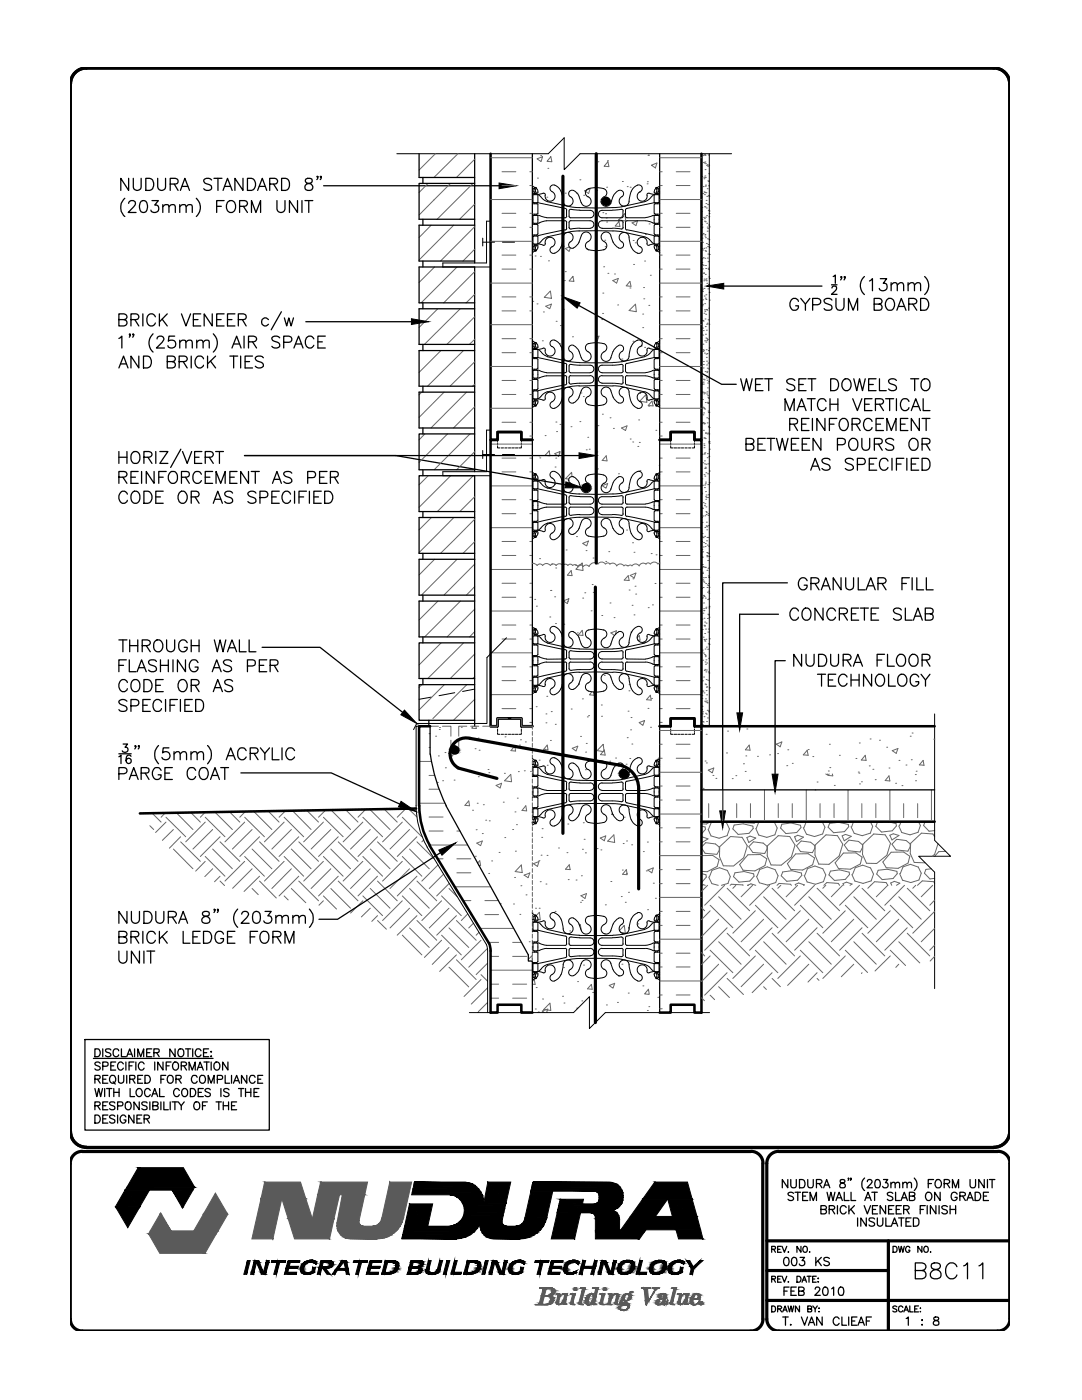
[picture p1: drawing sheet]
<svg xmlns="http://www.w3.org/2000/svg" width="216mm" height="279mm" viewBox="0 0 216 279" stroke-linecap="round" stroke-linejoin="round" font-family="sans-serif">
<!-- layer: TEXT -->
<path d="M99.6 36.5l3.4 .6-3.4 .6zM141 57.1l3.4-.6v1.2zM82.1 63.6l3.4 .6-3.4 .6zM112.3 59.2l3.5 1.2-.6 1.1zM112.9 96.2l3.4 1.2h-3.6zM115.5 90.4l3.5 .5-3.5 .6zM80 159.9l3 2.1-3.5-1zM80.7 141.7l2.5 2.7-3.2-1.8zM147 142.3h1.2l-.6 3.4zM154.1 154.5h1.2l-.6 3.6zM87.6 169.7l3.3-1.5-2.7 2.5zM143.6 161.8h1.2l-.6 3.5z" fill="#000" stroke="#000" stroke-width=".2"/>
<g fill="none" stroke="#000" stroke-width=".25">
<path d="M24.9 39.6a2.44 2.44 0 0 0 0 3.6M25.7 35.6v2.4l-1.6-2.4v2.4M26.6 35.6v1.7a.79 .79 0 0 0 .8 .7 .79 .79 0 0 0 .8-.7v-1.7M29.1 35.6a1.29 1.29 0 0 1 1.5 .7 1.29 1.29 0 0 1-.4 1.6l-1.1 .1zM31.5 35.6v1.7a.79 .79 0 0 0 .8 .7 .79 .79 0 0 0 .7-.7v-1.7M34 36.7l1.3-.1a.59 .59 0 0 0 0-.9l-1.3-.1v2.4M34.8 36.7l.7 1.3M36 38l.9-2.4 .9 2.4M36.3 37.2h1.2M39.2 39.6a2.44 2.44 0 0 1 0 3.6M42.2 35.9a.87 .87 0 0 0-.8-.4 .87 .87 0 0 0-.7 .7l.2 .3 .9 .4a.59 .59 0 0 1 .4 .8 1.02 1.02 0 0 1-1.5 0M42.7 35.6h1.6"/>
<path d="M43.5 35.6v2.4M44.5 38l.9-2.4 .9 2.4M44.8 37.2h1.2M48.5 35.6v2.4l-1.6-2.4v2.4M49.4 35.6h.8a1.29 1.29 0 0 1 .8 1.2 1.29 1.29 0 0 1-.8 1.2h-.8zM51.4 38l.9-2.4 .9 2.4M51.7 37.2h1.2M53.8 36.7h1a.59 .59 0 0 0 .6-.6l-.2-.4-.4-.1h-1v2.4M54.6 36.7l.8 1.3M56.2 35.6h.8a1.32 1.32 0 0 1 .8 1.2 1.32 1.32 0 0 1-.8 1.2h-.8zM61.1 35.7a.48 .48 0 0 0 .2 .8 .96 .96 0 0 1 1.1 1 .81 .81 0 0 1-.9 .5 .81 .81 0 0 1-.7-.8 1.04 1.04 0 0 1 1.1-.7 .51 .51 0 0 0 .3-.8l-.3-.1zM63.4 35.2l-.1 .2-.1-.2h.2l-.2 .6"/>
<path d="M64.1 35.2l-.1 .2-.1-.2h.2l-.2 .6M64.6 37.1h35M25.7 40.6l.1-.4 .3-.2h.5a.56 .56 0 0 1 .3 .9l-1.3 1.5h1.5M28.2 40.2a.75 .75 0 0 1 1.1 .3 1.85 1.85 0 0 1-.2 1.8 .75 .75 0 0 1-1.1-.4 1.85 1.85 0 0 1 .2-1.7zM30.3 40h1.3l-.7 .9a.79 .79 0 0 1 .7 1.1 .79 .79 0 0 1-1.3 .3l-.2-.4M32.5 41.3a.83 .83 0 0 1 1.1-.4l.1 1.5M32.5 40.8v1.6M33.7 41.3a.85 .85 0 0 1 1.2-.4l.1 1.5M35.9 41.3a.85 .85 0 0 1 1.1-.4l.1 1.5M35.9 40.8v1.6M37.1 41.3a.83 .83 0 0 1 1.2-.4l.1 1.5M43.2 41.2h1"/>
<path d="M44.7 40h-1.5v2.4M45.4 40.4a.89 .89 0 0 1 1-.3 .89 .89 0 0 1 .6 .8 1.09 1.09 0 0 1-1.1 1.5 1.4 1.4 0 0 1-.5-2zM47.8 41.2h1a.65 .65 0 0 0 .6-.7l-.2-.3-.4-.2h-1v2.4M48.6 41.2l.8 1.2M50.2 42.4v-2.4l.9 2.4 .9-2.4v2.4M55.3 40v1.7a.81 .81 0 0 0 .8 .7 .81 .81 0 0 0 .8-.7v-1.7M59.4 40v2.4l-1.6-2.4v2.4M60.3 40v2.4M60.8 40h1.6M61.6 40v2.4M144.4 57.1h19.6M159.8 59.5l.9 1.2v1.2"/>
<path d="M161.6 59.5l-.9 1.2M165.9 56.8h1.1M166 57.5l.3-.4h.3l.3 .2v.3l-.2 .4-.8 .7h1.1M166 59.9a.87 .87 0 0 0-.9-.4 .87 .87 0 0 0-.7 .6l.2 .4 1.2 .4a.59 .59 0 0 1 0 .9 1.13 1.13 0 0 1-1.4-.2M166.3 55.2l.4-.3v1.6M166.8 59.5v1.7a.81 .81 0 0 0 .8 .7 .81 .81 0 0 0 .8-.7v-1.7M168 55.3l-.2 .1-.1-.1h.3l-.3 .6M168.6 55.3l-.1 .1-.1-.1h.2l-.2 .6M172.5 55.2a2.39 2.39 0 0 0 0 3.6M173.5 56.1l.6-.5v2.4M175.7 55.6h1.2l-.7 .9a.77 .77 0 0 1 .8 .9 .77 .77 0 0 1-1 .6l-.3-.1-.3-.3M176.9 59.9l.2-.2a.91 .91 0 0 1 1.4 .8 1.04 1.04 0 0 1-.2 1.1 1.04 1.04 0 0 1-1.2 .2 1.45 1.45 0 0 1-.2-1.9z"/>
<path d="M177.8 56.9l.6-.5 .6 .1v1.5M177.8 56.4v1.6M179 56.9l.6-.5 .6 .1 .1 1.5M181.2 56.9l.6-.5 .5 .1 .2 1.5M181.2 56.4v1.6M182.5 56.9l.5-.5 .6 .1 .1 1.5M183.7 59.5h.8a1.26 1.26 0 0 1 .8 1.2 1.26 1.26 0 0 1-.8 1.2h-.8zM184.5 55.2a2.39 2.39 0 0 1 0 3.6M23.7 63.8l1.4-.1a.54 .54 0 0 0 0-.9l-1.4-.2v2.5h1a.64 .64 0 0 0 .7-.7 .64 .64 0 0 0-.7-.6M23.7 67.5l.6-.4v2.4M23.7 73.4l1-2.3 .8 2.3M24.1 72.6h1.1"/>
<path d="M26 66.7l-.1 .2-.1-.2 .1-.1 .1 .1-.2 .6M26.1 63.8h1a.59 .59 0 0 0 .6-.7l-.2-.3-.4-.2h-1v2.5M26.7 66.7l-.1 .2-.1-.2 .1-.1 .1 .1-.2 .6M26.9 63.8l.8 1.3M27.7 71.1v2.3l-1.6-2.3v2.3M28.5 62.6v2.5M28.6 71.1a1.28 1.28 0 0 1 1.5 .5 1.28 1.28 0 0 1-.1 1.5l-.6 .3h-.8zM30.5 66.6a2.44 2.44 0 0 0 0 3.7M31 63.2a.87 .87 0 0 0-1-.6 .87 .87 0 0 0-.7 1 1.03 1.03 0 0 0 .2 1.1 1.03 1.03 0 0 0 1.2 .2l.3-.4M31.3 67.6l.1-.3a.75 .75 0 0 1 1.3 .2l-.3 .8-1.2 1.2h1.6M31.8 62.6v2.5M32.4 63.7l1 1.4"/>
<path d="M33.4 72.2l1.3-.1a.54 .54 0 0 0 0-1h-1.3v2.3h1a.64 .64 0 0 0 .6-.6 .64 .64 0 0 0-.6-.6M33.4 62.6l-1.6 1.6M34.9 67.1h-1.2l-.1 1a.84 .84 0 0 1 1.2-.1 .84 .84 0 0 1-.1 1.3 .84 .84 0 0 1-1.2-.3M35.7 72.2l1.4-.1a.54 .54 0 0 0 0-1h-1.4v2.3M35.9 68.3a.83 .83 0 0 1 1.1-.3l.1 1.5M35.9 67.9v1.6M36.2 62.6l.9 2.5 .9-2.5M36.5 72.2l.9 1.2M37.1 68.3a.85 .85 0 0 1 1.1-.3l.2 1.5M38.2 71.1v2.3M38.6 63.8h.9M39.3 68.3a.85 .85 0 0 1 1.1-.3l.1 1.5"/>
<path d="M39.3 67.9v1.6M40.1 62.6h-1.5v2.5h1.5M40.5 68.3a.83 .83 0 0 1 1.2-.3l.1 1.5M40.6 71.6a.87 .87 0 0 0-1-.5 .87 .87 0 0 0-.7 .9 1.04 1.04 0 0 0 .3 1.1 1.04 1.04 0 0 0 1.1 .2l.3-.4M41.4 71.1v2.3M42 72.1l1 1.3M42.3 62.6v2.5l-1.6-2.5v2.5M42.6 66.6a2.44 2.44 0 0 1 0 3.7M43 71.1l-1.6 1.5M43.2 63.8h.9M44.7 62.6h-1.5v2.5h1.5M45.4 63.8h.9"/>
<path d="M45.9 71.1h1.5M46.3 69.5l.9-2.4 .9 2.4M46.6 68.7h1.2M46.6 71.1v2.3M46.9 62.6h-1.5v2.5h1.5M47.6 63.8l1.3-.1a.59 .59 0 0 0 0-.9l-1.3-.2v2.5M48 71.1v2.3M48.4 63.8l.7 1.3M48.7 67.1v2.4M48.9 72.2h.9M49.6 68.2h1a.64 .64 0 0 0 .6-.7l-.1-.2-.5-.2h-1v2.4M50.4 71.1h-1.5v2.3h1.5"/>
<path d="M50.4 68.2l.8 1.3M52.5 71.4a.92 .92 0 0 0-1.6 .2 1.24 1.24 0 0 0 1.2 .7 .56 .56 0 0 1 .4 .4 .56 .56 0 0 1-.2 .6 1.08 1.08 0 0 1-1.4-.2M53.6 63.8a.76 .76 0 0 0-1.2-.1 .76 .76 0 0 0 0 1.1 .76 .76 0 0 0 1.2-.1M55.8 67.4a.88 .88 0 0 0-.8-.4 .88 .88 0 0 0-.8 .6l.3 .4 .9 .3a.58 .58 0 0 1 .2 1 1.05 1.05 0 0 1-1.4-.2M56.1 62.2l-2 3.6M56.6 68.3h1a.6 .6 0 0 0 .6-.4 .6 .6 0 0 0-.2-.7l-1.4-.1v2.4M56.7 63.4l.5 1.7 .4-1.7 .5 1.7 .5-1.7M58.6 69.5l1-2.4 .9 2.4M59 68.7h1.1M61 64.2h21.1M62.6 67.6a.87 .87 0 0 0-1-.5 .87 .87 0 0 0-.7 .9 1.09 1.09 0 0 0 1.2 1.5l.5-.6M63.4 68.2h.9"/>
<path d="M64.9 67.1h-1.5v2.4h1.5M115.5 60.9l28.5 15.8h2.9M147.8 75.6l.6 2.4 .5-2.4 .6 2.4 .6-2.4M150.8 76.7h.9M152.2 75.6h-1.4v2.4h1.4M152.6 75.6h1.5M153.4 75.6v2.4M158.6 75.9a.92 .92 0 0 0-1.6 .2 1.24 1.24 0 0 0 1.1 .7 .61 .61 0 0 1 .3 1 1.13 1.13 0 0 1-1.4-.2M159.3 60.1a.87 .87 0 0 0-1-.6 .87 .87 0 0 0-.7 1 1.07 1.07 0 0 0 .3 1.1 1.07 1.07 0 0 0 1.1 .2l.2-.2 .1-.6h-.5M159.4 76.7h.9M160.8 75.6h-1.4v2.4h1.4M161.1 79.6h1.6"/>
<path d="M161.2 75.6h1.6M161.9 79.6v2.3M162 75.6v2.4M162.2 60.8h1a.64 .64 0 0 0 .6-.6 .64 .64 0 0 0-.6-.7h-1v2.4M165.6 79.6v2.3M165.7 75.6a1.28 1.28 0 0 1 1.5 .5 1.28 1.28 0 0 1-.1 1.5l-.6 .4h-.8zM167.2 79.6v2.3M168.2 75.9l.3-.2a.91 .91 0 0 1 1.3 .8 1.09 1.09 0 0 1-1.1 1.5l-.2-.2a1.38 1.38 0 0 1-.3-1.9zM169.3 61.9v-2.4l.9 2.4 .9-2.4v2.4M170.2 79.6l.9 2.3 .9-2.3M170.4 75.6l.6 2.4 .5-2.4 .6 2.4 .5-2.4M173.3 76.7h1"/>
<path d="M174 79.6h-1.5v2.3h1.5M174.4 60.7l1.4-.1a.56 .56 0 0 0 0-.9l-1.4-.2v2.4h1a.61 .61 0 0 0 .6-.6 .61 .61 0 0 0-.6-.6M174.8 75.6h-1.5v2.4h1.5M175.5 75.6v2.4h1.3M176.7 79.6h1.6M177.5 79.6v2.3M178.9 75.9a.88 .88 0 0 0-.9-.3 .88 .88 0 0 0-.7 .5l.2 .4 .9 .3a.58 .58 0 0 1 .3 1 1.05 1.05 0 0 1-1.4-.2M178.9 79.6v2.3M179 61.9l.8-2.4 1 2.4M179.3 61.2h1.1M181.3 60.7l1.4-.1a.51 .51 0 0 0 0-.9l-1.4-.2v2.4M181.7 75.6h1.6"/>
<path d="M182.1 60.7l.8 1.2M182.5 75.6v2.4M184 75.9a.87 .87 0 0 1 1-.3 .87 .87 0 0 1 .6 .9 1.08 1.08 0 0 1-1.1 1.5 1.32 1.32 0 0 1-.5-2.1zM184.2 79.6v2.3h1.4M23.7 95.2h1a.65 .65 0 0 0 .6-.7l-.2-.3-1.4-.1v2.4M23.7 90.1v2.4M23.7 91.3h1.6M24.5 95.2l.8 1.3M25.3 90.1v2.4M25.4 98.6a.81 .81 0 0 0-1.2-.4 1.4 1.4 0 0 0 .2 2.2 .86 .86 0 0 0 1-.5M26.1 95.2h.9M26.3 90.5a.87 .87 0 0 1 1-.4 .87 .87 0 0 1 .6 .9 1.06 1.06 0 0 1-.2 1.1 1.06 1.06 0 0 1-1.1 .3 1.58 1.58 0 0 1-.3-1.9z"/>
<path d="M26.6 98.2a.89 .89 0 0 1 1.3 .8 1.03 1.03 0 0 1-.2 1.1 1.03 1.03 0 0 1-1.1 .2 1.52 1.52 0 0 1 0-2.1zM27.6 94.1h-1.5v2.4h1.5M28.3 94.1v2.4M28.7 91.3h1a.64 .64 0 0 0 .6-.7l-.1-.3-.5-.2h-1v2.4M28.7 98h.8a1.29 1.29 0 0 1 .9 1.2 1.29 1.29 0 0 1-.9 1.2h-.8zM29.5 91.3l.8 1.2M30.7 94.1v2.4l-1.5-2.4v2.4M31.1 90.1v2.4M31.1 99.2h.9M31.7 95.2h.9M31.9 90.1h1.6l-1.6 2.4h1.6M32.6 98h-1.5v2.4h1.5"/>
<path d="M33.2 94.1h-1.5v2.4M34.1 94.2a.89 .89 0 0 1 1.3 .8 1.09 1.09 0 0 1-1.1 1.5 1.39 1.39 0 0 1-.2-2.3zM35.7 98.4l.5-.4a1.18 1.18 0 0 1 1 1.9 .87 .87 0 0 1-1 .5 .87 .87 0 0 1-.7-.9v-.5zM36.1 89.6l-2 3.7M36.2 95.2l1.4-.1a.59 .59 0 0 0 0-.9l-1.4-.1v2.4M36.4 90.1l1 2.4 .8-2.4M37 95.2l.8 1.3M38.2 99.2h1a.59 .59 0 0 0 .5-.7l-.2-.3-.3-.2h-1v2.4M38.8 91.3h.9M38.9 99.2l.8 1.2M40.2 94.6a.87 .87 0 0 0-1-.5 .87 .87 0 0 0-.7 .9 1.08 1.08 0 0 0 1.1 1.5l.6-.6M40.3 90.1h-1.5v2.4h1.5"/>
<path d="M41 91.3h1a.65 .65 0 0 0 .6-.7l-.3-.4-.3-.1h-1v2.4M41 95.2h.9M41.8 91.3l.8 1.2M42.4 94.1h-1.4v2.4h1.4M42.9 99.6h1.1M43 90.1h1.6M43.1 96.5v-2.4l.9 2.4 .9-2.4v2.4M43.8 90.1v2.4M45.9 95.2h.9M46.4 98.4a.85 .85 0 0 0-.8-.4 .85 .85 0 0 0-.8 .6l.3 .4 .8 .3a.58 .58 0 0 1 .5 .4 .58 .58 0 0 1-.2 .6 1.05 1.05 0 0 1-1.4-.2M47.3 94.1h-1.4v2.4h1.4M48.8 90.9h66.7"/>
<path d="M49.6 94.1v2.4l-1.6-2.4v2.4M50.1 94.1h1.6M50.9 94.1v2.4M51.1 98.4a.89 .89 0 0 0-.9-.4 .89 .89 0 0 0-.7 .6 1.24 1.24 0 0 0 1.1 .7 .58 .58 0 0 1 .4 .4 .58 .58 0 0 1-.1 .6 1.13 1.13 0 0 1-1.4-.2M51.9 99.3h1a.64 .64 0 0 0 .6-.6 .64 .64 0 0 0-.6-.7h-1v2.4M54.2 99.2h.9M54.4 96.5l.9-2.4 .8 2.4M54.7 95.7h1.1M55.7 98h-1.5v2.4h1.5M58 98.6a.87 .87 0 0 0-1-.6 .87 .87 0 0 0-.7 1 1.03 1.03 0 0 0 .2 1.1 1.03 1.03 0 0 0 1.1 .2l.4-.4M58.2 94.4a.92 .92 0 0 0-1.6 .2 1.24 1.24 0 0 0 1.2 .7 .58 .58 0 0 1 .2 1 1.08 1.08 0 0 1-1.4-.2M58.8 98v2.4"/>
<path d="M59.7 99.2h.9M61.1 98h-1.4v2.4M61.4 95.3h1a.62 .62 0 0 0 .6-.6 .62 .62 0 0 0-.6-.6h-1v2.4M61.7 98v2.4M62.6 99.2h1M63.8 95.2h.9M64.1 98h-1.5v2.4h1.5M64.8 98h.8a1.29 1.29 0 0 1 .8 1.2 1.29 1.29 0 0 1-.8 1.2h-.8zM65.2 94.1h-1.4v2.4h1.4M65.9 95.2l1.4-.1a.59 .59 0 0 0 0-.9l-1.4-.1v2.4M66.7 95.2l.8 1.3M79 90.9l33.8 5.9"/>
<path d="M148.9 88.6h1a.65 .65 0 0 0 .5-.6l-.2-.4-.3-.1h-1v2.4h1a.61 .61 0 0 0 .6-.7 .61 .61 0 0 0-.6-.6M151.2 88.6h.9M152.7 87.5h-1.5v2.4h1.5M153 87.5h1.6M153.8 87.5v2.4M155 87.5l.5 2.4 .6-2.4 .5 2.4 .6-2.4M156.6 81.9v-2.3l1 2.3 .9-2.3v2.3M157.6 84.7l1.3-.2a.56 .56 0 0 0 0-.9l-1.3-.1v2.4M157.9 88.6h.9M158.4 84.7l.7 1.2M159.1 81.9l.8-2.3 .9 2.3M159.4 87.5h-1.5v2.4h1.5"/>
<path d="M159.4 81.1h1.1M159.9 84.7h.9M160.1 88.6h.9M161.4 83.5h-1.5v2.4h1.5M161.6 87.5h-1.5v2.4h1.5M161.8 93.8l.9-2.3 .9 2.3M162.1 83.5v2.4M162.1 93h1.2M163.8 87.5v2.4l-1.6-2.4v2.4M164.6 83.5v2.4l-1.6-2.4v2.4M164.8 80.1a.87 .87 0 0 0-1-.5 .87 .87 0 0 0-.7 .9 1.03 1.03 0 0 0 .2 1.1 1.03 1.03 0 0 0 1.2 .2l.3-.4M165.5 84.7h.9"/>
<path d="M165.6 91.8a.92 .92 0 0 0-1.6 .2 1.24 1.24 0 0 0 1.2 .7 .61 .61 0 0 1 .2 1 1.13 1.13 0 0 1-1.4-.2M165.6 80.7h1.6M167 83.5h-1.5v2.4M167.1 88.8l1.4-.2a.65 .65 0 0 0 .2-.7 .65 .65 0 0 0-.6-.4h-1v2.4M167.7 83.8a.89 .89 0 0 1 1-.3 .89 .89 0 0 1 .6 .9 1.04 1.04 0 0 1-.3 1.2 1.04 1.04 0 0 1-1.1 .2 1.51 1.51 0 0 1-.2-2zM169.6 87.8l.2-.2a.89 .89 0 0 1 1.4 .8 1.06 1.06 0 0 1-.2 1.1 1.06 1.06 0 0 1-1.2 .3 1.45 1.45 0 0 1-.2-2zM170 84.7l1.4-.2a.56 .56 0 0 0 0-.9l-1.4-.1v2.4M170.3 91.8a.92 .92 0 0 0-1.6 .2 1.24 1.24 0 0 0 1.1 .7 .58 .58 0 0 1 .2 1 1.08 1.08 0 0 1-1.3-.2M170.8 84.7l.8 1.2M171.1 92.7h1a.61 .61 0 0 0 .6-.6 .61 .61 0 0 0-.6-.6h-1v2.3M172 87.5v1.7a.79 .79 0 0 0 .8 .7 .79 .79 0 0 0 .7-.7v-1.7M172.5 80.7h1"/>
<path d="M173.5 92.6h.8M174 84.1a.87 .87 0 0 0-1-.6 .87 .87 0 0 0-.7 .9 1.03 1.03 0 0 0 .2 1.2 1.03 1.03 0 0 0 1.2 .2l.3-.5M174.5 88.6l1.3-.1a.56 .56 0 0 0 0-.9l-1.3-.1v2.4M174.7 80.7l1.3-.1a.54 .54 0 0 0 0-.9l-1.3-.1v2.3M174.8 84.7h.9M174.9 91.5h-1.4v2.3h1.4M175.3 88.6l.7 1.3M175.5 80.7l.8 1.2M176.3 83.5h-1.5v2.4h1.5M177 85.9v-2.4l.9 2.4 .9-2.4v2.4M177.2 92a.87 .87 0 0 0-1-.5 .87 .87 0 0 0-.7 .9 1.09 1.09 0 0 0 1.1 1.4l.6-.5M178 91.5v2.3"/>
<path d="M178.3 87.8a.92 .92 0 0 0-1.6 .2 1.57 1.57 0 0 0 1.4 .8 .59 .59 0 0 1 0 1 1.22 1.22 0 0 1-1.4-.3M178.9 92.6h.9M179.7 84.7h.9M180.4 91.5h-1.5v2.3M180.9 91.5v2.3M181.2 83.5h-1.5v2.4h1.5M181.4 80.1a.87 .87 0 0 0-1-.5 .87 .87 0 0 0-.7 .9 1.03 1.03 0 0 0 .2 1.1 1.03 1.03 0 0 0 1.1 .2l.4-.4M181.6 87.8l.2-.2a.91 .91 0 0 1 1.4 .8 1.06 1.06 0 0 1-.2 1.1 1.06 1.06 0 0 1-1.2 .3 1.45 1.45 0 0 1-.2-2zM181.8 81.9l.9-2.3 1 2.3M181.8 92.6h.9M182.2 81.1h1.1M183.3 91.5h-1.5v2.3h1.5"/>
<path d="M183.4 83.5v2.4l-1.6-2.4v2.4M184 88.6l1.3-.1a.56 .56 0 0 0 0-.9l-1.3-.1v2.4M184 91.5h.8a1.28 1.28 0 0 1 .8 1.2 1.28 1.28 0 0 1-.8 1.1h-.8zM184 83.5h1.6M184.8 83.5v2.4M184.8 88.6l.8 1.3M42.6 100.4l.8-2.4 1 2.4M157.1 116.3h-12.9v45.5M161.1 115.9a.89 .89 0 0 0-1.1-.6 .89 .89 0 0 0-.7 .9 1.06 1.06 0 0 0 .3 1.2 1.06 1.06 0 0 0 1.1 .2l.4-.5v-.3h-.6M161.8 116.4l1.4-.1a.56 .56 0 0 0 0-.9l-1.4-.1v2.4M162.6 116.4l.8 1.3M163.9 117.7l.9-2.4 .9 2.4"/>
<path d="M164.2 116.9h1.1M167.8 115.3v2.4l-1.5-2.4v2.4M168.8 115.3v1.7a.79 .79 0 0 0 .7 .7 .79 .79 0 0 0 .8-.7v-1.7M171.3 115.3v2.4h1.3M172.8 117.7l1-2.4 .8 2.4M173.2 116.9h1.1M175.2 116.4l1.4-.1a.56 .56 0 0 0 0-.9l-1.4-.1v2.4M176 116.4l.8 1.3M180 116.4h.9M181.5 115.3h-1.5v2.4M182 115.3v2.4M182.9 115.3v2.4h1.4"/>
<path d="M184.8 115.3v2.4h1.4M23.7 127.7h1.6M23.7 132.8h1M24.5 127.7v2.4M25.2 131.7h-1.5v2.4M25.3 139.9a.92 .92 0 0 0-1.6 .3 1.57 1.57 0 0 0 1.4 .8l.2 .3v.3a1.08 1.08 0 0 1-1.6 0M25.4 136.2a.87 .87 0 0 0-1-.6 .87 .87 0 0 0-.7 1 1.04 1.04 0 0 0 .3 1.1 1.04 1.04 0 0 0 1.1 .2l.3-.5M25.8 131.7v2.4h1.3M25.9 127.7v2.4M25.9 128.8h1.6M26.3 136a.87 .87 0 0 1 1.1-.3 .87 .87 0 0 1 .5 .9 1.03 1.03 0 0 1-.2 1.1 1.03 1.03 0 0 1-1.1 .2 1.58 1.58 0 0 1-.3-1.9zM27.4 134.1l.9-2.4 .9 2.4"/>
<path d="M27.5 127.7v2.4M27.7 133.3h1.1M28.4 128.8h1a.64 .64 0 0 0 .6-.6l-.1-.3-.5-.2h-1v2.4M28.7 135.6h.8a1.29 1.29 0 0 1 .9 1.2 1.29 1.29 0 0 1-.9 1.2h-.8zM29.2 128.8l.8 1.3M30 139.6h-1.5v2.4h1.5M31.1 127.8a1.13 1.13 0 0 1 1.4 .5 1.13 1.13 0 0 1-.3 1.4l-.2 .2a.89 .89 0 0 1-1.3-.7 1.29 1.29 0 0 1 .4-1.4zM31.1 136.8h.9M31.2 132a.88 .88 0 0 0-.8-.4 .88 .88 0 0 0-.8 .6l.3 .4 .8 .3a.58 .58 0 0 1 .5 .4 .58 .58 0 0 1-.2 .6 1.05 1.05 0 0 1-1.4-.2M32 132.8h1.6M32 131.7v2.4M32.6 135.6h-1.5v2.4h1.5"/>
<path d="M33 139.6v2.4M33.2 127.7v1.7a.81 .81 0 0 0 .9 .7 .81 .81 0 0 0 .8-.7v-1.7M33.6 131.7v2.4M34.5 131.7v2.4M35.4 139.6h-1.5v2.4M35.7 136a.89 .89 0 0 1 1.1-.3 .89 .89 0 0 1 .6 .9 1.04 1.04 0 0 1-.3 1.1 1.04 1.04 0 0 1-1.1 .2 1.51 1.51 0 0 1-.3-1.9zM36 139.6v2.4M37 131.7v2.4l-1.6-2.4v2.4M37.4 128.3a.87 .87 0 0 0-1-.6 .87 .87 0 0 0-.7 .9 1.08 1.08 0 0 0 1.1 1.5 .81 .81 0 0 0 .6-.9h-.6M38.2 136.8l1.3-.2a.56 .56 0 0 0 0-.9l-1.3-.1v2.4M38.2 127.7v2.4M38.2 128.8h1.5"/>
<path d="M38.4 139.6h-1.5v2.4h1.5M38.9 136.8l.8 1.2M39 139.6h.8a1.28 1.28 0 0 1 .8 1.2 1.28 1.28 0 0 1-.8 1.2h-.8zM39.5 132.2a.9 .9 0 0 0-1-.5 .9 .9 0 0 0-.7 .9 1.06 1.06 0 0 0 .2 1.1 1.06 1.06 0 0 0 1.2 .2l.3-.4v-.4h-.6M39.7 127.7v2.4M42.3 134.1l.9-2.4 .9 2.4M42.6 138l.8-2.4 1 2.4M42.7 133.3h1.1M42.8 127.7l.6 2.4 .5-2.4 .6 2.4 .6-2.4M42.9 137.2h1.1M45.4 130.1l.9-2.4 .9 2.4M45.7 129.3h1.2"/>
<path d="M46.2 132a.92 .92 0 0 0-1.6 .2 1.24 1.24 0 0 0 1.1 .7 .56 .56 0 0 1 .5 .5 .56 .56 0 0 1-.3 .5 1.08 1.08 0 0 1-1.3-.2M46.4 136a.87 .87 0 0 0-.9-.4 .87 .87 0 0 0-.7 .6l.3 .4 .8 .3a.65 .65 0 0 1 .5 .8 1.02 1.02 0 0 1-1.6 0M47.8 127.7v2.4h1.3M49.4 132.9l1.3-.1a.61 .61 0 0 0 .2-.7 .61 .61 0 0 0-.5-.4h-1v2.4M49.7 127.7v2.4h1.4M51.7 132.8h.9M52.3 129.2h11.6l16.5 13M53.2 131.7h-1.5v2.4h1.5M53.9 132.8l1.4-.1a.59 .59 0 0 0 0-.9l-1.4-.1v2.4M54.7 132.8l.8 1.3M155.3 122.6h-7.7v19.7M156.7 131.9h-2v22.6"/>
<path d="M159.3 121.9a.81 .81 0 0 0-1.2-.4 1.4 1.4 0 0 0 .2 2.3 .86 .86 0 0 0 1-.6M159.9 130.6v2.4l-1.5-2.4v2.4M160.5 121.5a.89 .89 0 0 1 1.3 .8 1.03 1.03 0 0 1-.2 1.1 1.03 1.03 0 0 1-1.1 .2 1.52 1.52 0 0 1 0-2.1zM160.8 130.6v1.7a.82 .82 0 0 0 .8 .7 .82 .82 0 0 0 .8-.7v-1.7M163.1 134.6h1.6M163.3 130.6h.8a1.26 1.26 0 0 1 .9 1.2 1.26 1.26 0 0 1-.9 1.2h-.8zM163.9 134.6v2.3M164.2 121.4v2.4l-1.6-2.4v2.4M165.3 135.7h.9M165.7 130.6v1.7a.79 .79 0 0 0 .8 .7 .79 .79 0 0 0 .8-.7v-1.7M166.7 121.9a.89 .89 0 0 0-1-.6 .89 .89 0 0 0-.7 1 1.06 1.06 0 0 0 .2 1.1 1.06 1.06 0 0 0 1.2 .2l.3-.4M166.8 134.6h-1.5v2.3h1.5"/>
<path d="M167.5 122.5l1.3-.1a.54 .54 0 0 0 0-.9l-1.3-.1v2.4M168.2 131.7l1.4-.1a.56 .56 0 0 0 0-.9l-1.4-.1v2.4M168.3 122.5l.8 1.3M169 135.1a.87 .87 0 0 0-1-.5 .87 .87 0 0 0-.7 .9 1.04 1.04 0 0 0 .2 1.1 1.04 1.04 0 0 0 1.2 .2l.3-.4M169 131.7l.8 1.3M169.8 135.7h1.6M169.8 134.6v2.3M169.9 122.5h.9M170.3 133l.9-2.4 .9 2.4M170.6 132.2h1.2M171.3 121.4h-1.4v2.4h1.4M171.4 134.6v2.3"/>
<path d="M171.7 121.4h1.6M172.5 121.4v2.4M173.8 122.5h1M173.9 134.6v2.3l-1.6-2.3v2.3M174.9 134.9l.2-.2a.91 .91 0 0 1 1.4 .8 1.09 1.09 0 0 1-1.1 1.4l-.3-.1a1.38 1.38 0 0 1-.2-1.9zM175 131.7h1M175.3 121.4h-1.5v2.4h1.5M176.5 130.6h-1.5v2.4M177.1 130.6v2.4h1.3M177.3 134.6v2.3h1.4M179.1 130.9l.2-.2a.89 .89 0 0 1 1.4 .8 1.04 1.04 0 0 1-.2 1.1 1.04 1.04 0 0 1-1.2 .3 1.45 1.45 0 0 1-.2-2zM179.3 134.9a.89 .89 0 0 1 1-.3 .89 .89 0 0 1 .6 .9 1.06 1.06 0 0 1-.2 1.1 1.06 1.06 0 0 1-1.2 .2 1.51 1.51 0 0 1-.2-1.9z"/>
<path d="M179.8 121.7a.85 .85 0 0 0-.8-.4 .85 .85 0 0 0-.7 .6l.2 .4 .9 .3a.59 .59 0 0 1 .4 .8 1.02 1.02 0 0 1-1.5 0M180.7 121.4v2.4h1.3M181.6 130.9l.2-.2a1.01 1.01 0 0 1 1.2 .2 1.01 1.01 0 0 1 .2 1.2 .91 .91 0 0 1-.9 .9 .91 .91 0 0 1-.9-.9v-.6zM182.3 123.8l.8-2.4 .9 2.4M182.6 123h1.1M183.3 135.1a.87 .87 0 0 0-1-.5 .87 .87 0 0 0-.7 .9 1.08 1.08 0 0 0 1.1 1.4 .81 .81 0 0 0 .6-.9h-.6M183.8 134.6l.9 1.1v1.2M184 131.7l1.3-.1a.56 .56 0 0 0 0-.9l-1.3-.1v2.4M184.6 122.5l1.4-.1a.59 .59 0 0 0 0-.9l-1.4-.1v2.4l1.4-.2a.65 .65 0 0 0 .2-.6 .65 .65 0 0 0-.6-.5M184.8 131.7l.8 1.3M185.6 134.6l-.9 1.1M23.7 151l.4-.3v1.7"/>
<path d="M23.7 154.4h1a.63 .63 0 0 0 .6-.4 .63 .63 0 0 0-.2-.7l-1.4-.1v2.4M23.7 150.4h2.5M24.6 148.5h.9l-.6 .6a.56 .56 0 0 1 .6 .8 .56 .56 0 0 1-.9 .2l-.2-.3M25.8 155.6l.9-2.4 .9 2.4M26.1 140.9h1a.64 .64 0 0 0 .6-.7 .64 .64 0 0 0-.6-.6h-1v2.4M26.1 150.9a.49 .49 0 0 0-.7-.1 .96 .96 0 0 0 .3 1.6 .53 .53 0 0 0 .5-.5 .53 .53 0 0 0-.5-.6 .53 .53 0 0 0-.5 .5M26.1 154.8h1.1M27.1 148.9h-.2l.1-.1 .1 .1-.2 .6M27.8 148.9h-.2l.1-.1 .1 .1-.2 .6M28.2 154.3l1.3-.1a.59 .59 0 0 0 0-.9l-1.3-.1v2.4M28.5 140.7h.9M29 154.3l.7 1.3"/>
<path d="M31.6 148.8a2.53 2.53 0 0 0 0 3.6M32.1 153.7a.9 .9 0 0 0-1-.5 .9 .9 0 0 0-.7 .9 1.06 1.06 0 0 0 .3 1.1 1.06 1.06 0 0 0 1.1 .2l.3-.4v-.4h-.5M32.2 140.2a.87 .87 0 0 0-1-.6 .87 .87 0 0 0-.7 .9 1.06 1.06 0 0 0 .3 1.1 1.06 1.06 0 0 0 1.1 .3l.3-.5M32.9 154.3h.9M33.7 149.3h-1.1l-.2 1a.85 .85 0 0 1 1.3 0 .85 .85 0 0 1-.2 1.2 .85 .85 0 0 1-1.2-.3M33.9 140.7h1M34.4 153.2h-1.5v2.4h1.5M34.7 150.5l.6-.5 .5 .1 .2 1.5M34.7 150v1.6M36 150.5l.5-.5 .6 .1 .1 1.5M36.9 140.7h.9M38.1 150.5l.6-.5 .6 .1v1.5"/>
<path d="M38.1 150v1.6M39 153.7a.87 .87 0 0 0-.9-.5 .87 .87 0 0 0-.7 .9 1.03 1.03 0 0 0 .2 1.1 1.03 1.03 0 0 0 1.1 .2l.3-.4M39.3 150.5l.6-.5 .6 .1 .1 1.5M39.9 153.5a.89 .89 0 0 1 1-.3 .89 .89 0 0 1 .6 .9 1.03 1.03 0 0 1-.2 1.1 1.03 1.03 0 0 1-1.1 .2 1.47 1.47 0 0 1-.3-1.9zM41.4 148.8a2.53 2.53 0 0 1 0 3.6M42 155.6l.9-2.4 .9 2.4M42.3 154.8h1.1M44 153.2h1.6M44.8 153.2v2.4M45.1 151.6l.9-2.3 1 2.3M45.5 150.8h1.1M48.1 154.2h18l13.7 6.3"/>
<path d="M49.1 149.8a.87 .87 0 0 0-1-.6 .87 .87 0 0 0-.7 .9 1.08 1.08 0 0 0 1.1 1.5l.6-.5M49.9 150.4h1a.59 .59 0 0 0 .6-.7l-.2-.4h-1.4v2.3M50.7 150.4l.8 1.2M52 149.3l.8 1.1v1.2M53.8 149.3l-1 1.1M54.3 149.3v2.3h1.4M56.3 149.3v2.3M58.8 149.8a.9 .9 0 0 0-1-.6 .9 .9 0 0 0-.8 .9 1.04 1.04 0 0 0 .3 1.2 1.04 1.04 0 0 0 1.1 .2l.4-.4M87.9 170.2l-20.5 13.3h-3.8M23.7 187l1.4-.1a.54 .54 0 0 0 0-.9l-1.4-.1v2.3h1a.64 .64 0 0 0 .7-.6 .64 .64 0 0 0-.7-.6M23.7 189.8v1.7a.81 .81 0 0 0 .8 .7 .81 .81 0 0 0 .8-.7v-1.7M25.3 181.9v2.4l-1.6-2.4v2.4"/>
<path d="M26.1 187h1a.59 .59 0 0 0 .6-.7l-.2-.3-1.4-.1v2.3M26.2 181.9v1.7a.81 .81 0 0 0 .8 .7 .81 .81 0 0 0 .8-.7v-1.7M26.9 187l.8 1.2M27.8 189.8v2.4l-1.6-2.4v2.4M28.5 185.9v2.3M28.7 181.9h.8a1.26 1.26 0 0 1 .9 1.2 1.26 1.26 0 0 1-.9 1.2h-.8zM28.7 189.8v2.4M29.3 189.8h1.6M30.1 189.8v2.4M31 186.4a.87 .87 0 0 0-1-.5 .87 .87 0 0 0-.7 .9 1.03 1.03 0 0 0 .2 1.1 1.03 1.03 0 0 0 1.2 .2l.3-.5M31.1 181.9v1.7a.82 .82 0 0 0 .8 .7 .82 .82 0 0 0 .8-.7v-1.7M31.8 185.9v2.3"/>
<path d="M32.4 186.9l1 1.3M33.4 185.9l-1.6 1.5M33.6 183l1.4-.1a.56 .56 0 0 0 0-.9l-1.4-.1v2.4M34.4 183l.8 1.3M35.7 184.3l.8-2.4 .9 2.4M36 183.5h1.1M36.5 185.9v2.3h1.4M38.5 187h.9M39.9 185.9h-1.4v2.3h1.4M40.5 182l-.1 .4a1.4 1.4 0 0 0 1.1 .6 .65 .65 0 0 1 .4 .7 .65 .65 0 0 1-.6 .6 .83 .83 0 0 1-1-.5 .97 .97 0 0 1 1.1-1 .48 .48 0 0 0 .3-.8l-.4-.1zM40.6 185.9h.8a1.26 1.26 0 0 1 .9 1.2 1.26 1.26 0 0 1-.9 1.1h-.8zM42.9 181.6l-.1 .1-.1-.1 .1-.2 .1 .2-.2 .5"/>
<path d="M43.6 181.6l-.2 .1v-.1v-.2l.2 .2-.2 .5M44.6 186.4a.87 .87 0 0 0-1-.5 .87 .87 0 0 0-.7 .9 1.03 1.03 0 0 0 .2 1.1 1.03 1.03 0 0 0 1.2 .2l.2-.2 .1-.6h-.6M45.4 187h.9M46.9 185.9h-1.5v2.3h1.5M47.4 181.4a2.44 2.44 0 0 0 0 3.7M48.2 182.4l.2-.3a.72 .72 0 0 1 1.2 .3l-.4 .7-1.1 1.2h1.6M49.9 187h1M50.7 182a.77 .77 0 0 1 1.2 .4 2.03 2.03 0 0 1-.3 1.7 .77 .77 0 0 1-1.1-.3 2.03 2.03 0 0 1 .2-1.8zM51.4 185.9h-1.5v2.3M52.3 186a1.11 1.11 0 0 1 1.3 .3 1.11 1.11 0 0 1 0 1.3 .87 .87 0 0 1-1 .6 .87 .87 0 0 1-.7-.9 1.39 1.39 0 0 1 .4-1.3zM52.9 181.9h1.2l-.7 .9a.79 .79 0 0 1 .8 1.1 .79 .79 0 0 1-1.3 .2l-.3-.3M54.5 187l1.3-.1a.54 .54 0 0 0 0-.9l-1.3-.1v2.3"/>
<path d="M55 183.1l.6-.4 .5 .1 .2 1.5M55 182.7v1.6M55.3 187l.8 1.2M56.3 183.1a.85 .85 0 0 1 1.1-.3l.1 1.5M56.9 188.2v-2.3l.9 2.3 .8-2.3v2.3M58.4 183.1a.83 .83 0 0 1 1.2-.3l.1 1.5M58.4 182.7v1.6M59.7 183.1l.6-.4 .5 .1 .1 1.5M61.7 181.4a2.53 2.53 0 0 1 0 3.7M16.9 207.5h36.8v18h-36.8zM18.6 211.2h23.9M18.9 209.3h.5a.82 .82 0 0 1 .6 .8 .82 .82 0 0 1-.6 .8h-.5z"/>
<path d="M18.9 215.4l.9-.1 .2-.3-.1-.3-1-.1v1.6M18.9 217.2l.4 1.6 .4-1.6 .4 1.6 .4-1.6M19.4 215.4l.6 .8M20 212.2a.59 .59 0 0 0-.6-.3 .59 .59 0 0 0-.5 .4l.2 .2 .8 .4 .1 .4a.65 .65 0 0 1-1.1 0M20.5 212.8l.9-.1 .1-.6-.3-.2h-.7v1.7M20.5 209.3v1.6M20.5 215.4h.6M20.9 217.2v1.6M21.3 217.2h1M21.5 214.6h-1v1.6h1M21.5 219.9h-1v1.6h1M21.8 217.2v1.6"/>
<path d="M22 214.8l.2-.1a.77 .77 0 0 1 .9 .3 .77 .77 0 0 1-.2 1 .59 .59 0 0 1-.6 .2 .59 .59 0 0 1-.4-.6zM22.1 209.5l-.4-.2-.5 .1-.1 .1 .1 .4 .8 .4 .1 .4a.73 .73 0 0 1-1 0M22.1 212.7h.6M22.6 215.9l.4 .5M22.7 217.2v1.6M22.7 218h1.1M23.1 211.9h-1v1.7h1M23.6 214.6v1.1a.53 .53 0 0 0 .6 .5 .53 .53 0 0 0 .5-.5v-1.1M23.7 209.7a.56 .56 0 0 0-.7-.4 .56 .56 0 0 0-.4 .6 .69 .69 0 0 0 .7 1l.4-.4M23.8 217.2v1.6M24.2 209.3v1.6h.9M24.6 212.3a.59 .59 0 0 0-.7-.4 .59 .59 0 0 0-.4 .6v.4a.59 .59 0 0 0 .4 .7 .59 .59 0 0 0 .7-.4"/>
<path d="M25.1 211.9v1.7M25.3 210.9l.6-1.6 .6 1.6M25.3 214.6v1.6M25.5 210.4h.8M25.8 212.7h.5M25.9 215.4l.9-.1 .1-.3-.1-.3-.9-.1v1.6M26 217.2v1.6h.9M26.4 215.4l.5 .8M26.7 211.9h-.9v1.7M26.9 209.3v1.6M27.1 211.9v1.7M27.3 217.5l.2-.2a.75 .75 0 0 1 .9 .4 .75 .75 0 0 1-.2 .9l-.1 .2a.76 .76 0 0 1-.9-.4 .76 .76 0 0 1 .1-.9z"/>
<path d="M27.5 210.9v-1.6l.6 1.6 .6-1.6v1.6M27.5 215.4h.6M27.8 219.9v1.6l-1.1-1.6v1.6M28.5 214.6h-1v1.6h1M28.8 212.3a.59 .59 0 0 0-.7-.4 .59 .59 0 0 0-.5 .6v.4a.59 .59 0 0 0 .5 .7 .59 .59 0 0 0 .7-.4M28.9 214.6h.5a.82 .82 0 0 1 .6 .8 .82 .82 0 0 1-.6 .8h-.5zM29.3 210.1h.6M29.9 219.9v1.6M30 217.6a.59 .59 0 0 0-.7-.4 .59 .59 0 0 0-.5 .6v.4a.59 .59 0 0 0 .5 .7 .59 .59 0 0 0 .7-.4M30.3 209.3h-1v1.6h1M30.3 218.8l.6-1.6 .6 1.6M30.5 218.3h.8"/>
<path d="M30.7 210.1l.9-.1 .1-.5-1-.2v1.6M30.9 211.9v1.7M31.3 210.1l.5 .8M31.8 217.2v1.6h1M32.1 215.4h.6M32.1 219.9v1.6M32.5 211.9v1.7l-1-1.7v1.7M32.7 219.9v1.6h.9M33.1 214.6h-1v1.6M33.2 212.7h.6M33.5 214.8l.2-.1a.8 .8 0 0 1 .9 .5 .8 .8 0 0 1-.5 1 .84 .84 0 0 1-.7-.5 .84 .84 0 0 1 .1-.9zM34 219.9v1.6"/>
<path d="M34.1 211.9h-.9v1.7M34.3 219.9h1.1M34.7 212a.78 .78 0 0 1 1 .5 .78 .78 0 0 1-.4 1 .76 .76 0 0 1-.9-.4 .76 .76 0 0 1 .2-.9zM34.9 219.9v1.6M34.9 209.3v1.6l-1-1.6v1.6M35.1 215.4l.9-.1 .2-.3-.1-.3-1-.1v1.6M35.6 219.9l.6 .8v.8M35.6 209.5l.2-.1a.8 .8 0 0 1 .9 .5 .8 .8 0 0 1-.4 1 .84 .84 0 0 1-.8-.5 .84 .84 0 0 1 .1-.9zM35.6 215.4l.6 .8M35.8 217.6a.59 .59 0 0 0-.7-.4 .59 .59 0 0 0-.5 .6v.4a.59 .59 0 0 0 .5 .6 .59 .59 0 0 0 .7-.3M36.2 212.7l.9-.1 .1-.4-.4-.3h-.6v1.7M36.4 217.5l.1-.2a.78 .78 0 0 1 1 .5 .78 .78 0 0 1-.4 1 .76 .76 0 0 1-.8-.4 .76 .76 0 0 1 .1-.9z"/>
<path d="M36.7 212.7l.5 .9M36.8 219.9l-.6 .8M37 209.3h1.1M37.5 209.3v1.6M37.7 213.6v-1.7l.7 1.7 .6-1.7v1.7M38 217.2h.5a.85 .85 0 0 1 .6 .8 .85 .85 0 0 1-.6 .8h-.5zM38.5 209.3v1.6M39.3 213.6l.6-1.7 .7 1.7M39.3 215a.59 .59 0 0 0-.6-.4 .59 .59 0 0 0-.5 .6v.4a.59 .59 0 0 0 .5 .6 .59 .59 0 0 0 .6-.4M39.6 213h.7M39.6 218h.6M39.9 214.8l.2-.1a.78 .78 0 0 1 .9 .3 .78 .78 0 0 1-.1 1l-.3 .2a.81 .81 0 0 1-.8-.5 .81 .81 0 0 1 .1-.9z"/>
<path d="M40.1 209.7a.59 .59 0 0 0-.7-.4 .59 .59 0 0 0-.4 .6v.4a.59 .59 0 0 0 .4 .6 .59 .59 0 0 0 .7-.4M40.6 217.2h-1v1.6h1M40.6 210.1h.6M40.7 211.9h1.1M41.2 211.9v1.7M41.4 219.9h-1v1.6M41.5 216.2v-1.6l.6 1.6 .6-1.6v1.6M41.6 209.3h-1v1.6h1M42 217.5a.59 .59 0 0 0-.6-.3 .59 .59 0 0 0-.5 .4l.1 .2 .9 .4a.41 .41 0 0 1-.3 .6h-.3l-.4-.2M42.1 209.9h.1zM42.1 210.8h.1zM42.1 211.9v1.7"/>
<path d="M43 212a.76 .76 0 0 1 .9 .4 .76 .76 0 0 1-.2 .9 .57 .57 0 0 1-.6 .2 .57 .57 0 0 1-.4-.6 .79 .79 0 0 1 .3-.9zM43.1 219.9h1.1M43.4 215.4h.6a.4 .4 0 0 0 .4-.4 .4 .4 0 0 0-.4-.4h-.6v1.6M43.7 219.9v1.6M44.1 217.2v1.6M44.5 219.9v1.6M44.9 214.6v1.6h.9M45.5 211.9v1.7l-1.1-1.7v1.7M45.6 219.9v1.6M45.7 217.5a.59 .59 0 0 0-.6-.3 .59 .59 0 0 0-.5 .4l.2 .2 .8 .4 .1 .4a.65 .65 0 0 1-1.1 0M46.2 214.6v1.6M46.6 216.2l.6-1.6 .6 1.6"/>
<path d="M46.8 215.7h.8M47.2 219.9h-1v1.6h1M47.6 217.2h1.1M48.1 217.2v1.6M49 218h1.1M49 217.2v1.6M49.2 214.6v1.6l-1-1.6v1.6M50.1 217.2v1.6M50.7 218h.6M50.9 215a.59 .59 0 0 0-.7-.4 .59 .59 0 0 0-.4 .6v.4a.59 .59 0 0 0 .4 .6 .59 .59 0 0 0 .7-.4M51.4 215.4h.6M51.7 217.2h-1v1.6h1"/>
<path d="M52.4 214.6h-1v1.6h1M18.9 220.7l.9-.1 .2-.3-.1-.3-1-.1v1.6M18.9 222.5h.5a.85 .85 0 0 1 .6 .8 .85 .85 0 0 1-.6 .8h-.5zM19.4 220.7l.6 .8M20.5 220.7h.6M20.5 223.3h.6M21.5 222.5h-1v1.6h1M22.9 220.1l-.3-.2h-.6l-.1 .2 .1 .4 .9 .4v.4a.71 .71 0 0 1-1 0M22.9 222.8a.59 .59 0 0 0-.6-.3 .59 .59 0 0 0-.4 .4v.2l1 .4a.41 .41 0 0 1-.3 .6h-.4l-.3-.2M23.5 220.7h.6a.4 .4 0 0 0 .4-.4 .4 .4 0 0 0-.4-.4h-.6v1.6M23.5 222.5v1.6M25.1 220.1l.2-.2a.78 .78 0 0 1 .9 .4 .78 .78 0 0 1-.2 1l-.2 .2a.81 .81 0 0 1-.8-.5 .81 .81 0 0 1 .1-.9z"/>
<path d="M25.1 222.9a.59 .59 0 0 0-.6-.4 .59 .59 0 0 0-.5 .6v.4a.58 .58 0 0 0 .5 .7 .58 .58 0 0 0 .6-.7h-.4M26.7 222.5v1.6l-1-1.6v1.6M27.3 223.3h.6M28.3 222.5h-1v1.6h1M28.8 223.3l.8-.1 .2-.4-.4-.3h-.6v1.6M29.3 223.3l.5 .8M29.4 220.1l-.4-.2h-.5l-.2 .2 .2 .4 .7 .3 .2 .5a.73 .73 0 0 1-1.1 0M30.5 220.7l.9-.1 .2-.3-.2-.4h-.9v1.6h.7l.4-.3a.39 .39 0 0 0-.4-.5M38.8 220.1l.2-.2a.8 .8 0 0 1 .9 .6 .8 .8 0 0 1-.5 1 .84 .84 0 0 1-.7-.5 .84 .84 0 0 1 .1-.9zM40.4 220.7h.6M44.5 220.7h1.1M46.2 220.7h.6"/>
</g>
<!-- layer: HATCH -->
<g fill="none" stroke="#666" stroke-width=".2">
<path d="M85.4 36.6l-1.8 1.8M86.9 30.7l-3.3 3.2M89.9 36.6l-6.3 6.3M91.4 30.7l-4.8 4.7M94.4 36.6l-7.2 7.2M94.7 31.8l-3.6 3.6M97.9 39.8h8.3M97.9 31.5h8.3M100.2 37h2.7M100.2 34.3h2.7M105.7 37h.5M105.7 34.3h.5"/>
<path d="M107.2 31.7l1.1-.4-.3 .9zM107.2 35.5h.1M107.9 31.1h.1M109.1 39.4h.1M109.3 33.6h.1M109.9 31.3l.2 1-1-.1zM112.8 38.6h.1M115.1 38.6h.1M115.7 35.9h.1M116.5 39h.1M116.6 38.1l1.1-.4-.3 .9zM119.1 38h.1"/>
<path d="M119.3 32.3h.1M121 37.4h.1M121.2 32.1h.1M121.3 32.3l.2 1-1-.1zM124.2 36.2h.1M125.2 37.2h.1M125.7 37.4h.1M127.5 38.4h.1M129.1 36.7h.1M129.2 36.3h.1M129.3 31h.1M129.4 31h.1"/>
<path d="M130 33l1.1-.5-.3 1zM131.6 39.8h8.4M131.6 31.5h8.4M131.6 37h.5M131.6 34.3h.5M134.9 37h2.8M134.9 34.3h2.8M140 39.3h.1M140 35.2h.1M140.1 30.7h.1M140.2 38.6h.1M140.3 31.1h.1"/>
<path d="M140.3 37.2h.1M140.3 32.4h.1M140.4 30.9h.1M140.4 35.4h.1M140.5 35.7h.1M140.5 38.3h.1M140.5 32.5h.1M140.6 38.8h.1M140.6 30.8h.1M140.6 38.4h.1M140.6 32.3h.1M140.6 35.1h.1"/>
<path d="M140.7 33.9h.1M140.7 31h.1M140.7 35.4h.1M140.7 37.2h.1M140.8 36.9h.1M140.8 32.7h.1M140.9 38.5h.1M140.9 40h.1M141 33h.1M141 39.2h.1M141.1 32.9h.1M141.1 37.7h.1"/>
<path d="M141.2 33.2h.1M141.2 36.1h.1M141.3 30.9h.1M141.3 39.1h.1M141.4 37.1h.1M141.4 36.2h.1M141.4 33h.1M141.4 34.7h.1M141.4 39.1h.1M86 44.9l-2.4 2.5M86.7 53.3l-3.1 3.1M90.5 44.9l-6.9 7"/>
<path d="M91.2 53.3l-7.2 7.1M94.7 40.8l-3 3M94.7 45.2l-6.8 6.9M94.7 49.7l-2.3 2.4M94.7 54.2l-6.2 6.2M94.7 58.7l-1.7 1.7M97.9 56.5h8.3M97.9 48.2h8.3M100.2 53.7h2.7M100.2 45.4h2.7M100.2 59.3h2.7M100.2 50.9h2.7"/>
<path d="M100.2 42.6h2.7M105.7 53.7h.5M105.7 45.4h.5M105.7 59.3h.5M105.7 50.9h.5M105.7 42.6h.5M106.8 51.1h.1M107.8 51.2h.1M109.4 52.1h.1M110 59.5l-1.4-.2 1.2-1.2 .2 1.5M112 59.7h.1M112.2 54.4h.1"/>
<path d="M112.4 49.1h.1M112.6 56h.1M112.8 54.2h.1M113.6 49.3l-.8 .3 .8 .6 .2-.7M114.3 55.1l.2 1.1-.9-.1zM117.1 49.6h.1M120.3 42.4h.1M120.3 58.5h.1M120.5 53.2h.1M120.7 47.9h.1M120.7 49.2h.1M120.8 42.7h.1"/>
<path d="M121 43.5h.1M121 44.3h.1M121.3 54.6h.1M122.3 56l1.1-.4-.4 .9zM122.6 54.7h.1M123.5 44.2l.2 1-1-.1zM124.7 42.6l.2 1.5-1.4-.2zM125.7 56.2l.2 .9h-1zM125.7 57.5h.1M126.1 44.5l1.1-.4-.3 .9zM126.3 48h.1M126.4 52.8h.1"/>
<path d="M126.8 48.5h.1M128.4 57.4h.1M128.5 59.6h.1M128.6 52.1h.1M128.8 46.8h.1M129.5 44.7h.1M129.8 54.9h.1M131.6 56.5h8.4M131.6 48.2h8.4M131.6 53.7h.5M131.6 45.4h.5M131.6 59.3h.5"/>
<path d="M131.6 50.9h.5M131.6 42.6h.5M134.9 53.7h2.8M134.9 45.4h2.8M134.9 59.3h2.8M134.9 50.9h2.8M134.9 42.6h2.8M140 42.2h.1M140 45.5h.1M140 44.8h.1M140 49.6h.1M140 55.1h.1"/>
<path d="M140.1 43.8h.1M140.1 41.4h.1M140.1 52.4h.1M140.1 58.1h.1M140.1 45.3h.1M140.1 47.5h.1M140.1 51.6h.1M140.1 52.8h.1M140.1 57.5h.1M140.1 46.8h.1M140.1 57.8h.1M140.2 48.4h.1"/>
<path d="M140.2 53.7h.1M140.2 58.2h.1M140.2 49.9h.1M140.2 59.8h.1M140.3 51.4h.1M140.3 46.6h.1M140.3 52.9h.1M140.4 54.5h.1M140.4 43.4h.1M140.4 54.6h.1M140.4 56h.1M140.4 49.6h.1"/>
<path d="M140.5 57.6h.1M140.5 55.7h.1M140.5 59.1h.1M140.6 43.6h.1M140.6 41.3h.1M140.6 44.1h.1M140.6 46.8h.1M140.6 51.5h.1M140.6 47.1h.1M140.7 41.3h.1M140.7 50h.1M140.7 54.8h.1"/>
<path d="M140.7 59.5h.1M140.7 44.3h.1M140.8 43.3h.1M140.8 47.4h.1M140.8 53h.1M140.8 55.9h.1M140.8 53.6h.1M140.8 50.2h.1M140.9 49.5h.1M140.9 59.8h.1M140.9 40.6h.1M140.9 58.8h.1"/>
<path d="M140.9 55.7h.1M140.9 41.5h.1M140.9 48.6h.1M140.9 56h.1M141 43h.1M141 44.6h.1M141 56.5h.1M141.1 46.1h.1M141.1 45.3h.1M141.2 47.7h.1M141.2 51.5h.1M141.2 49.2h.1"/>
<path d="M141.2 40.8h.1M141.2 45.6h.1M141.2 50.7h.1M141.2 57.6h.1M141.3 52.2h.1M141.3 48.8h.1M141.3 53.5h.1M141.3 53.7h.1M141.3 42h.1M141.4 56.8h.1M141.4 55.3h.1M141.4 44.9h.1"/>
<path d="M141.4 43.3h.1M141.4 47.8h.1M141.5 58.4h.1M141.5 49.4h.1M141.5 42.6h.1M141.5 42.1h.1M141.5 59.9h.1M141.5 45.3h.1M141.5 55.6h.1M141.5 50.8h.1M84.1 78.3l-.5 .5M87.3 61.6l-3.7 3.7"/>
<path d="M88 70l-4.4 4.3M88.6 78.3l-5 5M91.8 61.6l-7.1 7.1M92.5 70l-7.2 7.1M93.1 78.3l-7.1 7.1M94.7 63.2l-5.5 5.5M94.7 67.7l-1 1M94.7 72.2l-4.9 4.9M94.7 76.7l-.4 .4M97.9 73.1h8.3M97.9 64.8h8.3M100.2 78.7h2.7"/>
<path d="M100.2 70.4h2.7M100.2 62h2.7M100.2 75.9h2.7M100.2 67.6h2.7M105.7 78.7h.5M105.7 70.4h.5M105.7 62h.5M105.7 75.9h.5M105.7 67.6h.5M106.3 60.1h.1M107.2 60.6h.1M108.2 68h.1"/>
<path d="M108.4 62.3h.1M108.9 61.1l1.1-.4-.3 .9zM111 64.1h.1M111.7 68.6h.1M111.8 65h.1M112.4 61.8h.1M114.2 67.2h.1M114.8 60.5h.1M115.9 78.4h.1M116.4 79.1h.1M119 67.3l.5-.2-.3 .9-.2-.1M120.1 63.8h.1"/>
<path d="M120.2 62.6h.1M123.2 60.9h.1M124.1 71.7h.1M124.3 65.9h.1M125.5 62l1.3-1.3 .2 1.5zM126.3 68.1h.1M127.6 78.5h.1M128 68h.1M128.1 68.9v.2h-.2M128.2 62.7h.1M128.2 65.4h.1M128.6 69.3h.1"/>
<path d="M128.9 78.8l.2 1.5-1.5-.2zM129.5 60.9h.1M131.6 73.1h8.4M131.6 64.8h8.4M131.6 78.7h.5M131.6 70.4h.5M131.6 62h.5M131.6 75.9h.5M131.6 67.6h.5M134.9 78.7h2.8M134.9 70.4h2.8M134.9 62h2.8"/>
<path d="M134.9 75.9h2.8M134.9 67.6h2.8M140 75.2h.1M140 78.4h.1M140 76.4h.1M140.1 76.7h.1M140.1 78.2h.1M140.1 61h.1M140.1 64h.1M140.2 79.7h.1M140.2 60.7h.1M140.2 65.5h.1"/>
<path d="M140.2 64h.1M140.2 66.9h.1M140.3 70.1h.1M140.3 68.7h.1M140.3 69.8h.1M140.3 66h.1M140.3 76.3h.1M140.3 73.4h.1M140.3 64.1h.1M140.3 72.2h.1M140.3 76.7h.1M140.3 72.8h.1"/>
<path d="M140.3 75.7h.1M140.4 78.3h.1M140.4 69.9h.1M140.4 78.6h.1M140.5 62.5h.1M140.5 75.8h.1M140.6 61.8h.1M140.6 70.5h.1M140.6 60.6h.1M140.6 68h.1M140.6 62.1h.1M140.7 63.7h.1"/>
<path d="M140.7 74.2h.1M140.7 78.4h.1M140.7 65.2h.1M140.8 66.7h.1M140.8 62.7h.1M140.9 68.3h.1M140.9 67.5h.1M140.9 69.8h.1M140.9 70.7h.1M140.9 61.8h.1M140.9 71.3h.1M140.9 65.9h.1"/>
<path d="M140.9 75.4h.1M141 72.8h.1M141 72.1h.1M141 64.7h.1M141 74.4h.1M141 68h.1M141 78.6h.1M141 67.6h.1M141.1 75.9h.1M141.1 74.1h.1M141.1 78.2h.1M141.1 61.9h.1"/>
<path d="M141.1 70.6h.1M141.1 64.5h.1M141.1 73.5h.1M141.2 77.4h.1M141.2 67.8h.1M141.2 79h.1M141.2 76.4h.1M141.2 72.5h.1M141.2 79.4h.1M141.3 63.8h.1M141.3 73.6h.1M141.3 70h.1"/>
<path d="M141.4 61.5h.1M141.4 79.5h.1M141.4 76.1h.1M141.4 64.7h.1M141.5 69.5h.1M84.8 86.6l-1.2 1.2M85.4 94.9l-1.8 1.9M89.3 86.6l-5.7 5.7M89.9 94.9l-6.3 6.3M93.8 86.6l-7.2 7.2M94.4 94.9l-7.1 7.2M94.7 81.2l-4.2 4.2"/>
<path d="M94.7 90.2l-3.6 3.6M94.7 99.1l-2.9 3M97.9 81.5h8.3M97.9 88.6h8.3M97.9 97h8.3M100.2 84.3h2.7M100.2 94.2h2.7M100.2 91.4h2.7M100.2 99.7h2.7M105.7 87h.5M105.7 84.3h.5M105.7 94.2h.5"/>
<path d="M105.7 91.4h.5M105.7 99.7h.5M107.6 91h.1M107.7 91.4h.1M108.8 86.9h.1M109.6 90l.1 1-.9-.1zM110.7 96.7h.1M110.8 93.2h.1M110.9 91.4h.1M110.9 84.2h.1M111.1 86.1h.1M111.4 91l-.7-.5 1.1-.4-.3 .9"/>
<path d="M111.6 90.4h.1M111.7 84.7h.1M113.4 95.9h.1M113.9 85.2h.1M114.1 95.2v-.9l-1.3 1.2 .7 .1M115.7 84.1h.1M117 89.8h.1M117.3 87.3h.1M117.6 89.6h.1M119.1 90.2h.1M119.2 93.6h.1M119.3 84.9h.1"/>
<path d="M120.2 96.9l1.1-.4-.4 .9zM120.2 82.7h.1M121 91l.1 1-.9-.1zM121.7 83.4h.1M122.4 85.5h.1M123.4 94.6h.1M124 85.4l1.1-.4-.3 .9zM125.7 87.6h.1M126.3 88.2h.1M127.3 89.1h.1M127.4 94.1h.1M127.4 83.8h.1"/>
<path d="M127.6 88.3h.1M127.7 93.9h.1M129.4 81.1h.1M130.1 80l.2 1-1-.1zM130.9 85.9h.1M131.5 87.8h.1M131.6 92.8v.1M131.6 81.5h8.4M131.6 87h.5M131.6 84.3h.5M131.6 88.6h8.4M131.6 97h8.4"/>
<path d="M131.6 94.2h.5M131.6 91.4h.5M131.6 99.7h.5M134.9 84.3h2.8M134.9 94.2h2.8M134.9 91.4h2.8M134.9 99.7h2.8M140 98.5h.1M140 98.4h.1M140.1 84.5h.1M140.1 95.6h.1M140.1 90.7h.1"/>
<path d="M140.1 84.4h.1M140.2 96.8h.1M140.2 81.3h.1M140.2 92.4h.1M140.3 82.8h.1M140.3 84.3h.1M140.3 85.9h.1M140.4 82.4h.1M140.4 81.4h.1M140.4 87.4h.1M140.4 88.6h.1M140.5 88.9h.1"/>
<path d="M140.5 84.5h.1M140.5 94.7h.1M140.5 84.6h.1M140.5 89.4h.1M140.5 81.5h.1M140.5 90.5h.1M140.5 90.6h.1M140.6 92h.1M140.6 92.6h.1M140.6 97.3h.1M140.6 84.5h.1M140.6 87.4h.1"/>
<path d="M140.6 93.5h.1M140.6 96.8h.1M140.6 81.6h.1M140.6 95h.1M140.6 90.4h.1M140.7 93.2h.1M140.7 96.5h.1M140.7 80.3h.1M140.7 87.5h.1M140.8 98.1h.1M140.8 86.5h.1M140.8 86.4h.1"/>
<path d="M140.8 96.2h.1M140.8 99.1h.1M140.8 99.6h.1M140.8 93.4h.1M140.9 92.7h.1M140.9 94.3h.1M140.9 98.8h.1M140.9 99.3h.1M141 83.4h.1M141.1 84.4h.1M141.1 86.6h.1M141.1 91.3h.1"/>
<path d="M141.2 80.3h.1M141.2 90.5h.1M141.2 86.4h.1M141.2 94.6h.1M141.2 99.3h.1M141.2 80.5h.1M141.2 92.6h.1M141.2 96.7h.1M141.3 82h.1M141.3 83.6h.1M141.3 98.7h.1M141.3 80.4h.1"/>
<path d="M141.3 82.3h.1M141.3 85.2h.1M141.4 85.1h.1M141.4 88.4h.1M141.4 88.2h.1M141.4 86.6h.1M141.4 82.3h.1M141.4 91.1h.1M141.5 88.1h.1M141.5 96.3h.1M141.5 85.3h.1M141.5 89.6h.1"/>
<path d="M141.5 88.5h.1M141.5 94h.1M86.1 103.3l-2.5 2.4M86.7 111.6l-3.1 3.2M87.4 120l-3.8 3.7M90.6 103.3l-7 7M91.2 111.6l-7.1 7.2M91.9 120l-7.2 7.1M94.7 103.6l-6.8 6.8M94.7 108.1l-2.3 2.3M94.7 112.6l-6.1 6.2M94.7 117.1l-1.6 1.7"/>
<path d="M97.9 105.3h8.3M97.9 113.7h8.3M100.2 102.5h2.7M100.2 110.9h2.7M100.2 119.2h2.7M100.2 108.1h2.7M100.2 116.4h2.7M105.7 102.5h.5M105.7 110.9h.5M105.7 119.2h.5M105.7 108.1h.5M105.7 116.4h.5"/>
<path d="M106.2 112.4l.6 .1 .4 .4M106.7 119.6h.1M107.7 111.5h.1M108.3 112.8l-.6-.2-.5 .2M109.8 112.9a.95 .95 0 0 0-1.5 0M109.9 117.8h.1M110.1 112.6h.1M110.7 119.1h.1M110.9 113.4h.1M111 112.8l-.6-.2-.6 .2M112.4 119.9l1.1-.4-.3 1zM113 109.8h.1"/>
<path d="M114 113.9l.1 1-.9-.1zM114.3 112.8l-.5-.2-.5 .3-.5-.3-.5 .3a.83 .83 0 0 0-1.4 0M114.3 112.9l.5-.2 .5 .3M114.9 112.8h.1M115 107.1h.1M115.2 113l.6-.3 .6 .3 .3-.2h.5l.3 .3M115.8 112.8l.4-.5 .1 1.6-1.4-.3zM115.8 112.8h.1M116.3 108.4l1.1-.4-.3 1zM116.3 119.4h.1M116.7 118.3h.1M116.9 109.9h.1"/>
<path d="M118.2 116.7h.1M118.3 111.4h.1M118.4 118.2h.1M120.9 112h.1M121.5 110.1h.1M121.7 112.6a.87 .87 0 0 1 1.4 .4 .85 .85 0 0 1 1.4-.1M121.7 112.6l-.4-.3-.5 .3a.89 .89 0 0 0-1.5 0 1.12 1.12 0 0 0-1.7 .4M125 105.8h.1M125.2 112.9a.4 .4 0 0 0-.7 0M125.4 114.9l.1 1-.9-.1zM125.4 112.9h-.2M125.5 117.8h.1"/>
<path d="M125.7 114.8l1.2-.4-.4 .9zM126.2 108.3h.1M126.3 115.5h.1M126.5 110.2h.1M126.7 117h.1M126.8 118.6h.1M128.9 112.6a.87 .87 0 0 0-1.4 .4 .85 .85 0 0 0-1.4-.1 .43 .43 0 0 0-.7 0M129.8 112.6l-.5-.3-.4 .3M129.9 110.5h.1M130.7 116.4h.1M130.9 110.7h.1M131.3 112.6a.91 .91 0 0 0-1.5 0"/>
<path d="M131.6 105.3h8.4M131.6 113.7h8.4M131.6 102.5h.5M131.6 110.9h.5M131.6 119.2h.5M131.6 108.1h.5M131.6 116.4h.5M131.6 112.4l-.3 .2M134.9 102.5h2.8M134.9 110.9h2.8M134.9 119.2h2.8M134.9 108.1h2.8"/>
<path d="M134.9 116.4h2.8M140 107.1h.1M140 108.1h.1M140 113.3h.1M140 117.4h.1M140 103.3h.1M140.1 109.6h.1M140.1 101.3h.1M140.1 111.2h.1M140.1 119.5h.1M140.1 106.5h.1M140.1 104.3h.1"/>
<path d="M140.1 112.7h.1M140.1 107.2h.1M140.2 114.2h.1M140.2 114.5h.1M140.2 119.2h.1M140.2 101.5h.1M140.2 115.7h.1M140.2 103h.1M140.2 110.1h.1M140.3 113.1h.1M140.3 117.2h.1M140.3 109.2h.1"/>
<path d="M140.3 100.3h.1M140.3 107.3h.1M140.3 118.8h.1M140.3 115.3h.1M140.3 116h.1M140.3 118.9h.1M140.4 108.3h.1M140.4 113.2h.1M140.5 116.2h.1M140.5 119h.1M140.6 100.9h.1M140.6 107h.1"/>
<path d="M140.6 102.9h.1M140.6 100.5h.1M140.6 105.3h.1M140.7 109.1h.1M140.7 113.2h.1M140.7 119.4h.1M140.7 108.5h.1M140.8 115.3h.1M140.8 116.4h.1M140.9 101.2h.1M140.9 102.1h.1M140.9 102.7h.1"/>
<path d="M140.9 104.2h.1M140.9 105h.1M140.9 102.3h.1M141 107.9h.1M141 105.7h.1M141 111.1h.1M141 110.3h.1M141 110.9h.1M141.1 107.3h.1M141.1 117.2h.1M141.1 105.1h.1M141.1 113.8h.1"/>
<path d="M141.1 108.8h.1M141.1 116.7h.1M141.2 110.3h.1M141.2 118.2h.1M141.2 111h.1M141.2 111.9h.1M141.2 119.7h.1M141.3 113.4h.1M141.3 102.9h.1M141.3 102.5h.1M141.3 107.3h.1M141.3 116.9h.1"/>
<path d="M141.3 114.9h.1M141.4 116.4h.1M141.4 104.9h.1M141.4 109h.1M141.4 110.5h.1M141.4 118h.1M141.4 115.2h.1M141.4 119.5h.1M141.4 111.1h.1M141.4 118.4h.1M141.5 117.2h.1M84.2 136.6l-.6 .6"/>
<path d="M88 128.3l-4.4 4.4M88.7 136.6l-5.1 5.1M92.5 128.3l-7.1 7.1M93.1 136.6l-6.7 6.8M94.7 121.6l-5.5 5.5M94.7 126.1l-1 1M94.7 130.5l-4.9 4.9M94.7 135.1l-.4 .3M94.7 139.6l-4.2 4.1M97.9 121.9h8.3M97.9 130.3h8.3M97.9 138.6h8.3"/>
<path d="M100.2 127.5h2.7M100.2 135.8h2.7M100.2 124.7h2.7M100.2 133.1h2.7M105.7 127.5h.5M105.7 135.8h.5M105.7 124.7h.5M105.7 133.1h.5M106.5 125.3h.1M107 136.8v.2M107 121h.1M109.1 139h.1"/>
<path d="M109.7 123.1h.1M110.8 124.4h.1M112.5 124.6h.1M113.2 120h.1M114.2 135.7h.1M115.2 126.3h.1M115.5 136.6h.1M116.2 125.8l.1 1-.9-.1zM116.2 139.5h.1M118 121.9h.1M118.1 138.1l-.5 .6 .9 .1-.1-.7 .4 .3 .1-.3M120.1 122.8h.1"/>
<path d="M120.6 134.8h.1M121.7 120.3h.1M122.5 123.3h.1M122.8 126.6l.2-.7-1.1 .4 .7 .5M125.5 137.9h.1M125.5 136.6h.1M125.9 126.1h.1M126.1 120.8h.1M126.5 122.7h.1M127.1 127.3l.5-.5 .1 1-.5-.1M128.4 128.2h.1M129.3 121.3h.1"/>
<path d="M129.8 138.8l.1 .9-.9-.1zM130 139.4h.1M130.2 120.7h.1M131.6 121.9h8.4M131.6 130.3h8.4M131.6 138.6h8.4M131.6 127.5h.5M131.6 135.8h.5M131.6 124.7h.5M131.6 133.1h.5M134.9 127.5h2.8M134.9 135.8h2.8"/>
<path d="M134.9 124.7h2.8M134.9 133.1h2.8M140 137.9h.1M140.1 139.4h.1M140.1 123.6h.1M140.1 130.1h.1M140.1 138.8h.1M140.1 125.6h.1M140.1 129.7h.1M140.1 138.1h.1M140.2 135.9h.1M140.2 131.8h.1"/>
<path d="M140.3 137.9h.1M140.3 122.4h.1M140.3 127.2h.1M140.3 130.3h.1M140.4 120.3h.1M140.4 121.5h.1M140.4 135.1h.1M140.4 121.9h.1M140.5 123.4h.1M140.5 127.6h.1M140.5 138.3h.1M140.5 124.8h.1"/>
<path d="M140.5 133.8h.1M140.6 124.9h.1M140.6 127.7h.1M140.6 130.6h.1M140.6 126.4h.1M140.6 139.9h.1M140.6 124.1h.1M140.6 128h.1M140.6 133.6h.1M140.7 129.5h.1M140.7 132.1h.1M140.7 136.5h.1"/>
<path d="M140.7 131h.1M140.7 130.8h.1M140.8 132.6h.1M140.8 125.5h.1M140.8 139.5h.1M140.8 121.4h.1M140.8 136.6h.1M140.9 134.1h.1M140.9 127.6h.1M140.9 131.7h.1M140.9 121.2h.1M140.9 135.6h.1"/>
<path d="M140.9 137.8h.1M140.9 124.4h.1M140.9 137.1h.1M140.9 133.7h.1M140.9 129.1h.1M141 138.7h.1M141 139.9h.1M141 132.3h.1M141 137.1h.1M141.2 123.4h.1M141.2 129.6h.1M141.2 135.7h.1"/>
<path d="M141.2 126.1h.1M141.2 122.6h.1M141.3 134.1h.1M141.3 125.5h.1M141.3 128.5h.1M141.4 122.7h.1M141.4 131.4h.1M141.4 121.3h.1M141.4 134.3h.1M141.5 121h.1M141.5 123.2h.1M141.5 128.6h.1"/>
<path d="M141.5 127.5h.1M141.5 137.3h.1M83.6 152h2.5M85.6 149.2h.2M85.6 157.5h2M85.6 146.4h.2M85.6 154.8h1.1M86.9 146.9h.1M87.3 156.2h.1M87.5 150.9h.1M87.6 145.6h.1M87.7 145.2h.1"/>
<path d="M88.3 155.8h.1M88.8 150.2h.1M88.9 153.2h.1M90.1 150.1l-.6 .3 .8 .5 .1-.5M90.6 155.7h.1M92 145.1h.1M93.5 159.8l.2 1-.9-.1zM94.4 144.9l-.3 .4 1 .1-.1-.5M94.8 149.4h.1M95.4 147.3h.1M95.4 155h.1M95.6 149.7h.1"/>
<path d="M97.4 153.6h.1M97.6 154.2h.1M99 156.7l1.1-.4-.3 1zM100.2 141.4h2.7M100.6 154.3h.1M100.8 147.1h.1M101.9 154.5l.2 1.5-1.4-.2zM102.7 148.9l.2 1-.9-.1zM103.2 159.3h.1M103.4 154h.1M103.6 148.7h.1M103.9 147.6h.1"/>
<path d="M104.6 153.8h.1M104.8 148.1h.1M105.7 144.2h.5M105.7 141.4h.5M105.8 154h.1M107 141h.1M107.6 151.7h.1M108.7 149.5h.1M108.9 144.3h.1M108.9 142.5h.1M109.2 148.7l.2 1-1-.1zM109.2 152.7h.1"/>
<path d="M109.8 147.8h.1M110 142h.1M110.8 144.6h.1M114 141.5h.1M114.2 149.3l1.1-.4-.4 1zM114.4 150.9h.1M115.8 147h.1M116.8 153.6h.1M116.9 150.1h.1M117 148.4h.1M117.2 143.1h.1M117.4 142.8h.1"/>
<path d="M120 140.7h.1M120 142.9h.1M120.4 148.5l.1 1.5-1.4-.2zM120.6 149.7l.1 1-.9-.1zM121.7 151.9h.1M122.8 151.3h.1M124.9 152.5h.1M125.2 147.2h.1M125.3 141.9h.1M125.7 151.4h.1M125.8 145.7h.1M125.9 143.2h.1"/>
<path d="M126.1 148.5h.1M127.5 144.2l1.1-.4-.3 1zM129.3 141.4h.1M129.8 145.1h.1M131.3 151.7h.1M131.6 151.1l-.4 .5h.2M131.6 154.1h8.4M131.6 145.8h8.4M131.6 159.7h.5M131.6 151.3h.5M131.6 156.9h.5M131.6 148.5h.5"/>
<path d="M131.6 144.2h.5M131.6 141.4h.5M134.9 159.7h2.8M134.9 151.3h2.8M134.9 156.9h2.8M134.9 148.5h2.8M134.9 141.4h2.8M140 141.6h.1M140.1 144.6h.1M140.1 141h.1M140.1 142.5h.1M140.2 144h.1"/>
<path d="M140.2 144.7h.1M140.2 142.1h.1M140.3 144.1h.1M140.5 143h.1M140.8 140.1h.1M140.8 142.4h.1M140.9 142.5h.1M141 144h.1M141 140.2h.1M141.1 141.8h.1M141.1 140.3h.1M141.2 143.3h.1"/>
<path d="M141.2 144.8h.1M141.3 141.9h.1M141.4 142.1h.1M144.2 157.6v6.4M152.5 157.6v6.4M160.9 157.6v6.4l-.5 1.2M169.2 157.6v6.4M177.6 157.6v6.4M185.9 157.6v6.4M29.9 164.8l.8 .8M30.4 162.3l1.7 1.8M32.9 162.2l-.8 .9"/>
<path d="M33.1 164.1l-2.1 2M33.1 163.1l4 3.9M34.6 165.6l-2.2 2.1M34.6 169.4l3.9 4M35.2 162.2l3.3 3.4M36 167l-2.2 2.3M36 168l4 3.9M38.1 162.2l1.9 1.9M41 162.1l-1 1M41 164.1l-3.9 3.9M41 171.9l-2 1.9M41 170.9l3.9 4"/>
<path d="M41 163.1l3.9 3.9M42.4 165.6l-3.9 3.8M42.4 173.4l-1.5 1.5M42.4 169.4l4 4M42.9 162.1l3.5 3.5M43.9 167l-3.9 3.9M43.9 174.9l-1.1 1.1M43.9 175.8l.9 .9M43.9 168l4 3.9M45.8 162l2.1 2.1M48.8 164.1l-3.9 3.9M48.8 171.9l-3.9 3.9"/>
<path d="M48.8 170.9l4 4M48.8 163.1l4 3.9M49 162l-1.1 1.1M50.3 165.6l-3.9 3.8M50.3 173.4l-3.9 3.9M50.3 177.3l1.2 1.2M50.3 169.4l3.9 4M50.6 161.9l3.6 3.7M51.8 167l-3.9 3.9M51.8 174.9l-3.1 3M51.8 175.8l3.3 3.4M51.8 168l3.9 3.9"/>
<path d="M53.5 161.9l2.2 2.2M56.7 164.1l-3.9 3.9M56.7 171.9l-3.9 3.9M56.7 178.8l.8 .8M56.7 170.9l3.9 4M56.7 163.1l3.9 3.9M57 161.8l-1.3 1.3M58.1 165.6l-3.9 3.8M58.1 173.4l-3.9 3.9M58.1 177.3l2.9 2.9M58.1 169.4l4 4M58.3 161.8l3.8 3.8"/>
<path d="M59.6 167l-3.9 3.9M59.6 174.9l-3.9 3.9M59.6 175.8l4 4M59.6 168l4 3.9M61.2 161.7l2.4 2.4M64.5 164.1l-3.9 3.9M64.5 171.9l-3.9 3.9M64.5 179.8l-.9 .9M64.5 178.8l2.7 2.6M64.5 170.9l4 4M64.5 163.1l4 3.9M65 161.7l-1.4 1.4"/>
<path d="M66 165.6l-3.9 3.8M66 173.4l-3.9 3.9M66 177.3l3.9 4M66 169.4l3.9 4M66.1 161.7l3.8 3.9M67.5 167l-3.9 3.9M67.5 174.9l-3.9 3.9M67.5 175.8l3.9 4M67.5 168l3.9 3.9M69 161.6l2.4 2.5M69.9 161.6h.1M72.4 164.1l-3.9 3.9"/>
<path d="M72.4 171.9l-3.9 3.9M72.4 179.8l-2.5 2.4M72.4 178.8l3.9 3.9M72.4 170.9l3.9 4M72.4 163.1l3.9 3.9M73 161.5l-1.6 1.6M73.9 165.6l-4 3.8M73.9 173.4l-4 3.9M73.9 177.3l3.9 4M73.9 169.4l3.9 4M73.9 161.6l3.9 4M75.3 167l-3.9 3.9"/>
<path d="M75.3 174.9l-3.9 3.9M75.3 175.8l4 4M75.3 168l4 3.9M76.7 161.5l2.6 2.6M77.9 161.4l-.1 .2M80.3 164.1l-4 3.9M80.3 171.9l-4 3.9M80.3 179.8l-4 3.9M80.3 178.8l3.9 3.9M80.3 170.9l3.9 4M80.3 163.1l3.9 3.9M81 161.4l-1.7 1.7"/>
<path d="M81.7 165.6l-3.9 3.8M81.7 173.4l-3.9 3.9M81.7 177.3l4 4M81.7 169.4l4 4M81.7 161.6l1.5 1.4M83.2 167l-3.9 3.9M83.2 174.9l-3.9 3.9M83.2 175.8l3.9 4M83.2 168l3.5 3.4M83.6 160.3h5.1M84.5 167.7l-.3 .3M85.6 165.8h2.8"/>
<path d="M85.6 163.1h2.8M85.7 168.6h7.6M87.3 171.4h1.1M87.4 172.6l-3.2 3.2M88.1 179.8l-3.9 3.9M88.1 178.8l3.9 3.9M88.5 174.5l-2.8 2.8M89.6 177.3l1.6 1.7M89.6 176.3l-2.5 2.5M90.7 177h7.2M91.2 165.8h.6M91.2 174.2h2.8"/>
<path d="M91.2 171.4h2.8M92.4 179.7h1.6M94.3 161.7h.1M94.8 170.9h.1M95 165.6h.1M95.1 168.3l1.1-.5-.3 1zM95.2 160.3h.1M95.3 172.2l.4-.4 .2 .9h-.3M96.2 166.4h.1M96.4 160.6h.1M96.7 179.7h2.8M96.9 163.7h.1"/>
<path d="M97.5 174.3h.1M97.6 163.8h.1M98.1 171.8h.1M99.6 170.1h.1M100.4 160.1h.1M100.7 167.2h.1M102.3 165.6h.1M102.7 175.1h.1M102.8 162h.1M102.8 169.9h.1M103.1 164.6h.1M103.9 176.8h.1"/>
<path d="M104 172.6l.2 1.5-1.4-.2zM104.9 160.8l.2 1-.9-.1zM105 178.6h.1M105.7 174.2l-.3 1-.8-.5 1.1-.5M106.1 164.2h.1M106.2 162.1h.1M106.4 172.4l1.1-.5-.3 1zM107.5 171.8h.1M107.8 176h.1M108 170.7h.1M108.1 167.1h.1M108.2 165.4h.1"/>
<path d="M108.9 176.4h.1M109.1 170.7h.1M111.4 169.2h.1M113.1 170.2h.1M113.3 164.5h.1M113.4 175.5h.1M113.6 172.6l.2 1-1-.1zM114.9 175.6h.1M115.9 178.8l1.1-.5-.3 1zM116 174.8h.1M116.1 179.7h.1M116.2 169.5h.1"/>
<path d="M116.4 164.2h.1M116.6 167.5h.1M116.8 170.2h.1M119.1 169.4h.1M119.8 167.2l1.1-.4-.3 1zM119.9 169.6h.1M121.9 175.9h.1M122.2 162.3l-.2 .2h.3M122.5 166.6l.2 1.5-1.4-.2zM124 178.9h.1M124.2 173.6h.1M124.3 168.3h.1"/>
<path d="M124.6 163.1h.1M125 173.6l.2 1-1-.1zM125 174.3h.1M125 167.8h.1M125.4 178.1h.1M126 168.6h.1M128.4 170h.1M129 173.8h.1M129.2 168h.1M129.3 173.6l1.1-.4-.3 1zM130.4 176.3h.1M130.8 179.3h.1"/>
<path d="M131.6 170.8l10.6-.1 1.3 .9-.4 1.3-2 1.1-1.1-.1M131.6 179.1h8.4M131.6 162.5h8.4M131.6 176.3h.5M131.6 168h.5M131.6 173.6h.5M131.6 165.2h.5M134.9 176.3h2.8M134.9 168h2.8M134.9 173.6h2.8M134.9 165.2h2.8M140 169.1l.8-.9 2 .2 .7 .7v.6l-.4 .8-2.4-.2-.7-1.1"/>
<path d="M140 164.9l.7 .1 .1 .5-.8 .9M140 174.4l.9 .2v.4l-.9 1M140 167.1l.1-.1 1.2 .4-1.3 .8M140 176.7l.3-.1 .4 .1M141.2 176.7l-1.2 1.2M141.4 175l.6 1.3 1.3 .4M141.4 160.4v2.8M141.5 175l.6-1.3 1.5-.5 1.5 .5 .6 1.2-.4 1.4-1.4 .4M141.8 164l-.9 .5-.9-.1M142.4 164l-.5 .2-.5 1.3M143.4 179l4.5 4.5M144.4 164l.6 .2 .6 1.2-.5 1.4-1.6 .5-1.6-.5-.6-1.3"/>
<path d="M144.6 176.7l-4 4M145.1 177.3l4.5 4.5M145.7 176.7l.2-.2 2.4 .2M146.5 164.7l1.8-.3 1.9 .5 .1 .4-.8 1-2.2 .2-1.1-1.1zM146.7 174.2l1.8-.3 1.9 .5 .1 .5-.9 .9-2.1 .3-1.1-1.2zM146.8 176.7l-.6 .6M147 160.4v2.8M148 164l.1 .2 2.4 .1 .5-.3M148.1 167.1l1 1.7-.7 2.4-2 1.6h-2.1l-.7-1.8v-2l2.2-2.1 2.3 .2M149 167.2l.7-.3 1.1 .3-1.4 .9zM149.2 176.7h.1M149.2 176.7l.6-.3 1 .3"/>
<path d="M149.2 170.6l2.5-.1 1.3 .9-.4 1.3-2 1.1-2.3-.1-.7-1.2zM149.7 160.4v2.8M150.2 176.7l-2.3 2.3M150.3 168l2 .3 .7 .6v.6l-.4 .8-2.4-.2-.8-1.1zM150.9 174.9l.6 1.3 1.7 .4 1.6-.5 .5-1.3-.6-1.2-1.6-.6-1.5 .5-.5 1.4M151.4 164l-.5 1.3M152.4 179l4.5 4.5M153.1 168.8l2.2-2 2.3 .1 1 1.7-.7 2.4-2 1.7-2-.1-.8-1.8zM153.6 176.7l-4 4M154.1 177.3l4.5 4.5M154.4 164l.7 1.3-.5 1.3-1.6 .5-1.6-.4-.6-1.4M155 176.7l.5-.4 2.2 .2 .2 .2"/>
<path d="M155.3 160.4v2.8M155.8 176.7l-.6 .6M156 164.5l1.8-.3 1.9 .5 .1 .5-.8 .9-2.2 .3-1-1.1zM156.2 174l1.8-.2 1.9 .4 .1 .5-.9 1-2.1 .2-1.1-1.1zM158 164l2 .1 .2-.1M158.1 160.4v2.8M158.6 167l.6-.3 1.1 .4-1.4 .9zM158.8 170.4h2.5l1.2 .8-.3 1.4-2 1-2.4-.1-.7-1.1zM158.8 176.7l-.1-.2 .7-.3 1.1 .4-.2 .1M159.1 176.7l-2.2 2.3M159.9 167.8l1.9 .3 .8 .7v.5l-.5 .9-2.4-.2-.8-1.2zM160.5 174.7l.6 1.3 1.6 .5 1.6-.5 .5-1.4-.6-1.2-1.6-.6-1.5 .5-.5 1.4"/>
<path d="M161.4 179l4.5 4.5M162.5 176.7l-3.9 4M162.7 168.6l2.1-2 2.3 .2 1.1 1.7-.8 2.3-2 1.7h-2l-.8-1.9zM163 177.3l4.5 4.5M163.6 160.4v2.8M164.1 164l.5 1.1-.5 1.3-1.6 .5-1.6-.4-.6-1.3M164.4 176.7l.6-.6 2.3 .2 .2 .4M164.8 176.7l-.6 .6M165.5 164.3l1.9-.2 1.9 .4v.5l-.8 1-2.2 .2-1.1-1.1zM165.7 173.8l1.8-.2 1.9 .5 .1 .4-.8 1-2.2 .2-1.1-1.1zM166.4 160.4v2.8M168 166.8l.7-.3 1.2 .4-1.4 .9z"/>
<path d="M168.1 176.7l-2.2 2.3M168.3 170.3l2.5-.1 1.2 .9-.3 1.3-2 1.1-2.4-.2-.7-1.1zM168.4 176.7l-.2-.4 .7-.2 1.1 .3-.4 .3M169.4 167.7l1.9 .2 .8 .7v.5l-.5 .9-2.3-.2-.8-1.2zM170 174.5l.6 1.3 1.6 .5 1.6-.5 .5-1.4-.6-1.2-1.6-.5-1.4 .5-.6 1.3M170.3 164l-.4 1M170.4 179l4.5 4.5M171.5 176.7l-4 4M172 160.4v2.8M172 177.3l4.5 4.5M172.2 168.5l2.1-2.1 2.3 .2 1.1 1.7-.7 2.4-2.1 1.6h-2l-.8-1.8zM173.7 164l.4 .9-.4 1.4-1.6 .5-1.7-.5-.6-1.3"/>
<path d="M174.8 160.4v2.8M176.2 164l-1.1 .2-.3 .7 1.1 1.1M177 173.5l2 .4v.5l-.8 .9-2.2 .2-1.1-1.1 .3-.7 1.9-.2M177.1 176.7l-2.2 2.3M177.2 164l1.6 .4 .1 .4-.9 1-2.1 .3M177.2 176.7l-.4-.6-2.3-.1-1.3 1.3M177.6 166.7l.6-.3 1.2 .3-1.4 .9zM177.8 170.1l2.5-.1 1.2 .9-.3 1.3-2 1.1-2.4-.1-.6-1.2zM178.4 175.9l1.1 .4-.6 .4M178.4 175.9l-.7 .3 .2 .5M178.9 167.5l1.9 .3 .8 .6v.6l-.4 .9-2.4-.3-.8-1.1zM179.3 179l4.5 4.5"/>
<path d="M179.5 174.4l.6 1.3 1.7 .4 1.6-.5 .4-1.3-.6-1.3-1.5-.5-1.5 .5-.6 1.4M179.8 164l-.3 .8M180.3 160.4v2.8M180.5 176.7l-4 4M181 177.3l4.5 4.5M182.7 176.7l-.6 .6M183.1 160.4v2.8M183.3 164l.4 .7-.5 1.4-1.6 .5-1.7-.5-.6-1.3M184.6 164l-.3 .7 1.1 1.2 1.1-.1M185.8 173.4l-1 .1-.3 .8 1.1 1.1 .9-.1M186.1 176.7l-2.3 2.3M186.5 167l-.3-.6-2.3-.1-2.2 2-.1 2 .8 1.8h2.1"/>
<path d="M186.5 176.3l-.2-.3-2.3-.2-.9 .9M186.5 179.6l-1 1.1M187.2 168.4l-.7 2.1-.5 .4M188.7 169.9l-1.4 .1-.8 .9M73.9 181.3l-1.8 1.7M75.3 182.7l-1.1 1.2M75.3 183.7l1.8 1.7M80.3 186.6l3.9 4M81.7 181.3l-3.9 3.9M81.7 185.2l4 3.9M83.2 182.7l-3.9 3.9M83.2 183.7l3.9 3.9"/>
<path d="M88.1 187.6l-3.4 3.5M88.1 186.6l3.9 4M89.6 181.3l-3.9 3.9M89.6 189.1l-3.4 3.4M89.6 193l3.9 4M89.6 185.2l3.9 3.9M91.1 182.7l-4 3.9M91.1 190.6l-3.4 3.3M91.1 191.5l3.9 4M91.1 183.7l3.9 3.9M93.3 182.4l-1.3 1.3M94.5 184.3l-1 .9"/>
<path d="M95.6 186.1l-.6 .5M95.8 185.3h6.7M96 187.6l-4 3.9M96 195.5l-3.4 3.4M96 194.5l1.3 1.3M96.7 182.5h2.8M97.3 189.3l-3.8 3.7M97.3 192.2l-2.3 2.3M97.3 197.1l-3.3 3.3M97.5 188.1h2M97.9 193.6h8.3M97.9 190.9h1.6"/>
<path d="M97.9 199.2h1.6M97.9 196.4h1.6M99.8 180.4h.1M102.3 190.9h2.8M102.3 199.2h2.8M102.3 188.1h1.7M102.3 196.4h2.8M102.5 180.4h.1M103.7 182.5h.1M105.4 191.5l.7-.8 .1 .9M105.6 187.9h.1M106.1 182.2h.1"/>
<path d="M106.2 195.9l.4-.5 .2 1.1-.6-.1M106.9 181.3h.1M107 182.7l.6-.6 .2 1.5-.5-.1M107 197.1h.1M107.6 181.3h.1M108.3 199.4h.1M110.3 183.7h.1M110.8 181.9h.1M112.2 198.8h.1M112.5 193.1h.1M113.7 185.8h.1M115.2 195.9h.1"/>
<path d="M115.6 184.7l.2-.2 .1 1M115.8 180.1h.1M116.1 199.8h.1M116.4 192.6h.1M118 196.5l.2 .9-1-.1zM118.3 198.1h.1M120.6 186.3h.1M120.8 180.6h.1M121.6 196.7l1.1-.5-.4 1zM123.4 194.8h.1M123.6 185.7l1-1 .2 1.5-1-.2M124.1 192.4h.1"/>
<path d="M124.8 180.1h.1M125.4 198.2h.1M125.5 185.1l-.1 .1h.1M127.3 184.4h.1M128.3 196.8h.1M129.2 181.6h.1M129.4 197.4l.2 1h-1zM131.2 199h.1M131.6 195.8h8.4M131.6 187.4h8.4M131.6 193h.5M131.6 184.7h.5"/>
<path d="M131.6 198.6h.5M131.6 190.2h.5M131.6 181.9h.5M134.9 193h2.8M134.9 184.7h2.8M134.9 198.6h2.8M134.9 190.2h2.8M134.9 181.9h2.8M140 199.1l.6 .6M140 190.1l.6 .7M140 181.1l.6 .7M141.7 181.8l-1.7 1.7"/>
<path d="M141.7 190.8l-1.7 1.7M141.7 198.6l.9 .9M141.7 189.6l4.5 4.5M141.7 180.7l4.5 4.5M143.4 183.5l-3.4 3.4M143.4 192.4l-3.4 3.5M143.4 196.9l2.2 2.2M143.4 187.9l4.5 4.5M145.1 185.2l-4.5 4.4M145.1 194.1l-4.5 4.5M145.1 195.3l3.3 3.2M145.1 186.3l4.5 4.5"/>
<path d="M150.7 181.8l-4.5 4.5M150.7 190.8l-4.5 4.5M150.7 189.6l4.5 4.5M150.7 180.7l4.5 4.5M152.4 183.5l-4.5 4.4M152.4 192.4l-4.5 4.5M152.4 196.9l.5 .6M152.4 187.9l4.5 4.5M154.1 185.2l-4.5 4.4M154.1 194.1l-4 4M154.1 195.3l1.6 1.6M154.1 186.3l4.5 4.5"/>
<path d="M159.7 181.8l-4.5 4.5M159.7 190.8l-4.5 4.5M159.7 189.6l4.5 4.5M159.7 180.7l4.5 4.5M161.4 183.5l-4.5 4.4M161.4 192.4l-4.2 4.3M161.4 187.9l4.5 4.5M163 185.2l-4.4 4.4M163 194.1l-1.8 1.9M163 195.3l.4 .4M163 186.3l4.5 4.5M168.7 181.8l-4.5 4.5"/>
<path d="M168.7 190.8l-4.5 4.5M168.7 189.6l4.4 4.5M168.7 180.7l4.5 4.5M170.4 183.5l-4.5 4.4M170.4 192.4l-2.5 2.5M170.4 187.9l4.5 4.5M172 185.2l-4.5 4.4M172 194.1l-.1 .2M172 186.3l4.5 4.5M177.6 181.8l-4.4 4.5M177.6 190.8l-3 3M177.6 189.6l3.1 3.1"/>
<path d="M177.6 180.7l4.5 4.5M179.3 183.5l-4.4 4.4M179.3 192.4l-.6 .7M179.3 187.9l4.2 4.3M181 185.2l-4.5 4.4M181 186.3l4.5 4.5M186.5 188.6l-1 1M186.5 185.3l-2.7 2.6M186.5 181.9l-4.4 4.4M186.5 190.9l-.9 .9M97.3 200.1l-1.9 1.8M97.9 202h1.4"/>
<path d="M104 202h2.2M106.8 201.4h.1M107.4 202h.1M108.6 202.1l-.4-.3 1.1-.4-.2 .7M109.7 200.2l.2 1.5-1.4-.2zM112.5 200.2h.1M115.1 201.2h.1M121 200.6h.1M123.2 200.1h.1M129.2 201.7h.1M129.5 200.9h.1M131.6 201.3h.5"/>
</g>
<!-- layer: LINE9 -->
<g fill="none" stroke="#000" stroke-width=".2">
<path d="M141.5 30.7v114.2M96.3 47.5v1.6M96.3 48.3h2.4M97.9 44.1h-.8v8.4h-8.7v.8h9.5M100.3 48.3h2.4M96.3 89.9v1.6M96.3 90.7h2.4M97.9 85.8h-.8v8.3h-8.7v.8h9.5M99.3 89.1v.3h.5M99.3 87.8v.3M99.3 88.4v.4M100 89.4h.5"/>
<path d="M100.3 90.7h2.4M100.7 89.4h.5M101.4 89.4h.5M102.1 89.4h.5M102.8 89.4h.5M104 89.1v.3h-.4M104 87.8v.3M104 88.4v.4M133.8 89.1v.3h.5M133.8 87.8v.3M133.8 88.4v.4M134.5 89.4h.5"/>
<path d="M135.2 89.4h.5M135.9 89.4h.5M136.7 89.4h.4M137.4 89.4h.5M138.6 89.1v.3h-.5M138.6 87.8v.3M138.6 88.4v.4M86 139.1l-2.4 .5M90.7 138.2l-3.1 .6M94.7 137.5l-2.4 .5M101.1 127.3l-3.9 3.9v13.2h-14l-.7 1.2M83.6 144.9h-.6v15.9"/>
<path d="M99.3 146.2v.3h.5M99.3 144.9v.4M99.3 145.5v.5M100 146.5h.5M100.7 146.5h.5M101.4 146.5h.5M102.1 146.5h.5M102.8 146.5h.5M104 146.2v.3h-.4M104 144.9v.4M104 145.5v.5M133.8 146.2v.3h.5"/>
<path d="M133.8 144.9v.4M133.8 145.5v.5M134.5 146.5h.5M135.2 146.5h.5M135.9 146.5h.5M136.7 146.5h.4M137.4 146.5h.5M138.6 146.2v.3h-.5M138.6 144.9v.4M138.6 145.5v.5M186.5 142.5v25.2l3.2 3.2h-6.4l3.2 3.2v23.2M83 160.8a16.5 16.5 0 0 0 2.2 8.2l11.9 19.5"/>
<path d="M97.1 188.5l.2 1.3M97.3 189.8v12.3M93.7 202.1h20.7l3.2-3.2v6.4l3.2-3.2h20.8"/>
</g>
<!-- layer: LINE50 -->
<path d="M97.9 30.7v57.1h1.4v-1.6h4.7v1.6h2.2h-2.2v-1.6h-4.7v1.6h-1.4v57.1h1.4v-1.5h4.7v1.5h2.2h-2.2v-1.5h-4.7v1.5h-1.4M140 30.7v57.1h-1.4v-1.6h-4.8v1.6h-2.2h2.2v-1.6h4.8v1.6h1.4v57.1h-1.4v-1.5h-4.8v1.5h-2.2h2.2v-1.5h4.8v1.5h1.4v57.2h-1.4v-1.6h-4.8v1.6h-2.2M85.8 144.9h-2.2v15.9M140 144.9h46.5M83 161.4l-55.1 .9M83.7 160.8a15.9 15.9 0 0 0 2.1 7.9M85.7 168.8l11.9 19.5 .3 1.5M140 164h46.5M97.9 189.8v12.3h1.4v-1.6h4.7v1.6h2.2" fill="none" stroke="#000" stroke-width=".51"/>
<!-- layer: LINE3 -->
<g fill="#000" stroke="#000" stroke-width=".2">
<path d="M120.6 39.7h.6zM120.4 40.5h1l-.2 .2zM116.4 97.6h1l-.2 .3zM116.6 96.8h.6zM90.2 150h1.1l-.3 .2zM90.4 149.2h.6zM124 154.8h1l-.2 .2zM124.2 154h.6z"/>
<path d="M120.6 39.7l-.2 .2h1zM120.6 39.7h.6l.2 .2z"/>
<path d="M120.4 39.9l-.1 .3h1.2zM120.4 39.9h1l.1 .3z"/>
<path d="M120.3 40.2l.1 .3h1zM120.3 40.2h1.2l-.1 .3z"/>
<path d="M120.4 40.5l.2 .2h.6zM120.6 40.7h.6z"/>
<path d="M116.4 97.1l-.1 .3h1.2zM116.4 97.1h1l.1 .3z"/>
<path d="M116.4 97.1h1l-.8-.3zM116.6 96.8h.6l.2 .3z"/>
<path d="M116.3 97.4l.1 .2h1zM116.3 97.4h1.2l-.1 .2z"/>
<path d="M116.4 97.6l.2 .3h.6zM116.6 97.9h.6z"/>
<path d="M90.2 149.4l-.1 .3h1.2zM90.2 149.4h1.1v.3z"/>
<path d="M90.2 149.4h1.1l-.9-.2zM90.4 149.2h.6l.3 .2z"/>
<path d="M90.1 149.7l.1 .3h1.1zM90.1 149.7h1.2v.3z"/>
<path d="M90.2 150l.2 .2h.6zM90.4 150.2h.6z"/>
<path d="M124 154.2l-.1 .3h1.2zM124 154.2h1l.1 .3z"/>
<path d="M124 154.2l-.1 .3h1.2zM124 154.2h1l.1 .3z"/>
<path d="M124 154.2h1l-.8-.2zM124.2 154h.6l.2 .2z"/>
<path d="M123.9 154.5l.1 .3h1zM123.9 154.5h1.2l-.1 .3z"/>
<path d="M124 154.8l.2 .2h.6zM124.2 155h.6z"/>
<path d="M124 154.2h1l-.8-.2zM124.2 154h.6l.2 .2z"/>
<path d="M123.9 154.5l.1 .3h1zM123.9 154.5h1.2l-.1 .3z"/>
<path d="M124 154.8l.2 .2h.6zM124.2 155h.6z"/>
</g>
<g fill="none" stroke="#000" stroke-width=".63">
<path d="M112.3 35.2v131.1M119 30.7v81.7M118.8 117.2v86.9M91.4 153.3l7.8 2M93.7 147.3l29.8 5.4a4.8 4.8 0 0 1 3.9 4.7M93.8 147.4a3.2 3.2 0 0 0-3.8 1.9 3.2 3.2 0 0 0 1.4 3.9M127.4 157.4v20M153 247.6h48.5M153 253.6h24.3M153 259.5h48.5M177.3 247.6v18"/>
<circle cx="120.9" cy="40.2" r=".61"/>
<circle cx="117" cy="97.3" r=".61"/>
<circle cx="90.8" cy="149.7" r=".61"/>
<circle cx="124.5" cy="154.4" r=".61"/>
</g>
<!-- layer: 0 -->
<g fill="none" stroke="#666" stroke-width=".2">
<path d="M140.3 157.3h.1M140.7 151.9h.1M140.9 146.5h.1M140.9 152.3h.1M141.3 153.7l1.1-.4-.3 .9zM142.3 154.8h.1M142.8 155.3h.1M145 150.3h.1M145.2 145.9h.1M146.1 155.4h.1M146.8 154.8h.1M148.4 152.4h.1"/>
<path d="M148.7 154h.1M148.8 150.9h.1M149 145.5h.1M149.5 148.7l.2 1-1-.1zM149.5 155.7h.1M151.1 150.9h.1M153.6 150.7h.1M154.6 155.7h.1M154.9 148.5l.8 .5 .3-.9-1.1 .4M155.2 150.4h.1M157 152.8h.1M157.2 149.6h.1"/>
<path d="M158.1 152.3h.1M161.1 149.7l.2 1h-1l.8-1M161.3 149.6h.1M162.2 151h.1M162.6 157.6h.1M163 156.1h.1M164.8 154.5l.3 .2 .1-.2M165.3 153.9h.1M165.5 154.5l-.3 .3h1l-.1-.3M165.5 148.5h.1M165.6 153.2h.1M166.5 156.7h.1"/>
<path d="M167.5 150.7h.1M170.8 151.4h.1M171.3 154.1h.1M171.4 154.3h.1M171.5 148.3h.1M171.5 156.4h.1M171.8 151.7l1 .1-.2-1.1-.7 1M171.9 156h.1M173.5 152.9h.1M173.6 147.5h.1M174.2 153.5h.1M174.6 155.6h.1"/>
<path d="M175.5 147.7h.1M176.9 149.1h.1M177.4 153.3h.1M177.4 154.8l.2 1.1-1-.1zM178 149.8l.8 .6 .4-1-1.1 .4M178.7 156.3h.1M179.4 151.8h.1M180 156.8h.1M180.8 152.7h.1M181.6 146.9h.1M181.8 151.6h.1M182 146.3h.1"/>
<path d="M182.6 154.6h.1M182.7 155.8h.1M182.8 153.9h.1M184.2 151.8l.2 .9-1-.1zM186.3 147.5h.1"/>
</g>
<!-- layer: line25 -->
<g fill="none" stroke="#000" stroke-width=".25">
<path d="M83.6 30.7v4.7h11.1M84.4 35.4v1.2M94.7 36.6h-11.1v7.2h11.1M94.7 30.7v21.8M106.2 30.7v114.2M131.6 30.7v171.4M84.4 43.8v1.1M84.4 52.1v1.2M94.7 44.9h-11.1v7.2h11.1M84.4 60.4v1.2M84.4 68.7v1.3M84.4 77.1v1.2"/>
<path d="M94.7 60.4h-11.1v-7.1h11.1v40.8M94.7 61.6h-11.1v7.1h11.1M94.7 70h-11.1v7.1h11.1M94.7 78.3h-11.1v7.1h11.1M84.4 85.4v1.2M84.4 93.8v1.1M94.7 86.6h-11.1v7.2h11.1M84.4 102.1v1.2M84.4 110.4v1.2M84.4 118.8v1.2M94.7 102.1h-11.1v-7.2h11.1v50M94.7 103.3h-11.1v7.1h11.1"/>
<path d="M94.7 111.6h-11.1v7.2h11.1M94.7 120h-11.1v7.1h11.1M84.4 127.1v1.2M84.4 135.4v1.2M94.7 128.3h-11.1v7.1h11.1M94.7 136.6h-11.1v7.1h11.1M85.6 143.7v1.2M85.8 144.9v5.6M85.9 150.5a34.1 34.1 0 0 0 3.1 10.3M140 157.6h46.5M89 160.8l16.4 29.8v1.2h.8v10.3M140 164h46.5"/>
</g>
<!-- layer: CUT PLANE -->
<path d="M79.2 30.7h30.2l3.2-3.2v6.4l3.2-3.2h30.2" fill="none" stroke="#000" stroke-width=".2"/>
<!-- layer: Hidden2 -->
<g fill="none" stroke="#666" stroke-width=".2">
<path d="M85.8 144.9h1.7M88.3 144.9h1.7v2M90 147.7v2v.3l.4 .4M91.5 147.7v2.3l-.4 .4M93.1 144.9h-1.6v2M93.9 144.9h1.6M101.3 143.4h-2v1.5h-3M102.1 143.4h1.9v1.5h2.2v.6M106.2 146v.8M106.2 147.1v.8M106.2 148.3v.8M106.2 149.5v.8"/>
<path d="M106.2 150.7v.8M106.2 151.9v.8M106.2 153.1v.8M106.2 154.3v.8M106.2 155.5v.8M106.2 156.7v.8M106.2 157.8v.9M106.2 159v.8M106.2 160.2v.8M106.2 161.4v.8M106.2 162.6v.8M106.2 163.8v.8"/>
<path d="M106.2 165v.8M106.2 166.2v.8M106.2 167.4v.8M106.2 168.6v.8M106.2 169.7v.8M106.2 170.9v.8M106.2 172.2v.7M106.2 173.3v.8M106.2 174.5v.8M106.2 175.7v.8M106.2 176.9v.8M106.2 178.1v.8"/>
<path d="M106.2 179.3v.8M106.2 180.5v.8M106.2 181.7v.7M106.2 182.9v.7M106.2 184.1v.8M106.2 185.2v.8M106.2 186.4v.8M106.2 187.6v.8M106.2 188.8v.8M106.2 190v.8M106.2 191.2v.6"/>
</g>
<!-- layer: Web_Edge -->
<g fill="none" stroke="#000" stroke-width=".2">
<path d="M106.2 38.6h.9M106.3 37.1l.1 .1a1.01 1.01 0 0 1 .9 1.3l-.2 .1M106.3 37.5l.3 .2M106.4 38.8h.9v1.7h-.9zM106.5 37.7h.1M106.6 38.2l-.4 .1M106.7 37.4h.3v.2M106.7 38.6v.2M106.7 37.5a.58 .58 0 0 0-.2 .6 .58 .58 0 0 0 .4 .5l-.1-.7 .1-.2M106.7 37.5h.2l.1 .2M107 38.6v.2M110.2 38.3a1.01 1.01 0 0 1 .5 1.3 1.01 1.01 0 0 1-1.3 .5 1.01 1.01 0 0 1-.6-1.3l-.4-.2-1.1 .2 1.2 1.1 .7 .3"/>
<path d="M111.9 38.2l-.6-.9a.84 .84 0 0 0-.9-.4 .84 .84 0 0 0-.7 .7l.2 .5 .3 .1M112 38.2l.3 1.6a1.05 1.05 0 0 0 .8 1.3 1.05 1.05 0 0 0 1.3-.7 1.05 1.05 0 0 0-.8-1.3 .73 .73 0 0 1 .2-1 .73 .73 0 0 1 1 .1l.8 1M115.5 39.2l.5 1.3M117.4 39.3a.99 .99 0 0 1 .2 1.6 .99 .99 0 0 1-1.6-.5M117.5 37.6a.87 .87 0 0 0-.7 .8 .87 .87 0 0 0 .6 .9M118.9 37.5l-1.5 .1M119 37.5l1.5 .1M120.4 37.6a.87 .87 0 0 1 .7 .8 .87 .87 0 0 1-.6 .9M120.5 39.3a.99 .99 0 0 0-.2 1.6 .99 .99 0 0 0 1.6-.5M122.3 39.2l-.4 1.3M125.9 38.2l-.3 1.6a1.05 1.05 0 0 1-.8 1.3 1.05 1.05 0 0 1-1.3-.7 1.05 1.05 0 0 1 .8-1.3 .73 .73 0 0 0-.2-1 .73 .73 0 0 0-1 .1l-.8 1M126 38.2l.6-.9a.84 .84 0 0 1 .9-.4 .84 .84 0 0 1 .7 .7l-.2 .5-.3 .1"/>
<path d="M127.7 38.3a1.01 1.01 0 0 0-.5 1.3 1.01 1.01 0 0 0 1.3 .5 1.01 1.01 0 0 0 .6-1.3l.4-.2 1.1 .2-1.2 1.1-.7 .3-5 1.1-4.8 .2-3.4-.1M130.5 38.8h1v1.7h-1zM130.7 38.6h.9M130.9 38.6v.2M131.2 37.4h-.3v.2M131.2 38.6v.2M131.2 37.5h-.2l-.1 .2M131.2 37.5a.58 .58 0 0 1 .2 .6 .58 .58 0 0 1-.4 .5l.1-.7-.1-.2M131.3 38.2l.3 .1M131.4 37.7h-.1M131.6 37.5l-.3 .2M131.6 37.1l-.1 .1a1.01 1.01 0 0 0-.9 1.3l.2 .1"/>
<path d="M106.2 49.2l.4 .1M106.2 40.7h.9M106.2 42.7h.9M106.2 48.9h.9M106.2 46.9h.9M106.2 44.8h.9M106.4 43h.9v1.6h-.9zM106.4 47.1h.9v1.6h-.9zM106.6 49.8l-.3 .2M106.6 49.7l-.1 .1M106.7 40.5v.2M106.7 42.7v.3"/>
<path d="M106.7 44.6v.2M106.7 46.9v.2M106.7 48.7v.2M106.7 49a.78 .78 0 0 0 0 1M106.7 48.9l.3 .1-.2 .4 .1 .4M107 49.8l-.1 .2h-.2M107 50v.1h-.3M107 40.5v.2M107 42.7v.3M107 44.6v.2M107 46.9v.2M107 48.7v.2"/>
<path d="M107.1 40.6l.2 .2M107.1 48.9a.79 .79 0 0 1-.5 1.3l-.3 .2M107.1 44.8l.2 .2M107.3 43h.4M107.3 46.7l-.2 .1M107.3 40.8v1.8l-.2 .1M107.3 45v1.7M107.3 40.5l5.5 1.1M107.7 44.5l-.4 .1M107.7 43l1.4 .4M107.9 48.3l-.6 .4 1.3 .3 .2-.3a1 1 0 0 1 .6-1.3 1 1 0 0 1 1.3 .5 1 1 0 0 1-.5 1.4M109.1 43.5h3.6"/>
<path d="M109.2 40.2l4.6 1.1 1.8 .1M109.2 47.3l-.7 .4-.6 .6M110.2 49.2a.72 .72 0 0 0-.3 1.1 .72 .72 0 0 0 1.1 .1l.6-.5 .3-.6M112.7 44.1h-3.6l-1.4 .4M112.8 44.1l.3 .3M112.8 45.9l-5.5 1.1M112.8 41.6l.3 .3M113 41.9v1.3M113 44.4v1.2M113.1 43.1l-.3 .4M113.1 45.6l-.3 .3M113.8 43.5h3.9"/>
<path d="M113.8 44.1h3.9M113.9 44.1l-.3 .3 .1 1.2 2-.1M115.5 46.1l8.2 .1 5 1.1 .7 .4 .6 .6M115.6 48.3l-.5 .7a1 1 0 0 1-1.4 .4 .79 .79 0 0 1 .4-1.3 1.02 1.02 0 0 0-.6-1.7 1.02 1.02 0 0 0-1.2 1.3l-.3 1.6M115.6 46.1l-1.8 .2-4.6 1M115.7 41.9l-2-.1-.1 1.4 .3 .3M115.7 42h2M115.7 45.6h2M116 47.1l-.5 1.2M116 47.1a.99 .99 0 0 1 1.6-.6 .99 .99 0 0 1-.2 1.7M117.4 48.2a.87 .87 0 0 0-.6 .9 .87 .87 0 0 0 .7 .8M117.4 49.8l1.5 .2"/>
<path d="M117.8 42a.74 .74 0 0 1 .7 .7 .74 .74 0 0 1-.7 .8M117.8 44.1a.74 .74 0 0 1 .7 .7 .74 .74 0 0 1-.7 .7M120.1 45.6h2M120.5 49.8l-1.5 .2M120.5 48.2a.87 .87 0 0 1 .6 .9 .87 .87 0 0 1-.7 .8M121.9 47.1l.4 1.2M121.9 47.1a.99 .99 0 0 0-1.6-.6 .99 .99 0 0 0 .2 1.7M122.1 42h-2a.74 .74 0 0 0-.7 .7 .74 .74 0 0 0 .7 .8h3.9l.3-.4M122.2 41.9l1.9-.1 .2 .3M122.3 48.3l.5 .7a1 1 0 0 0 1.4 .4 .79 .79 0 0 0-.4-1.3 1.02 1.02 0 0 1 .6-1.7 1.02 1.02 0 0 1 1.2 1.3l.3 1.6M124.3 42.1v1.1M124.3 44.4v1"/>
<path d="M124.3 45.4l-.2 .3-1.9-.2M124.3 44.4l-.3-.3h-3.9a.74 .74 0 0 0-.7 .7 .74 .74 0 0 0 .7 .7M124.8 45.6l.3 .3M124.8 41.9v1.2l.2 .3 3.8 .1M125.1 45.9l5.5 1.1M127.7 49.2a.72 .72 0 0 1 .3 1.1 .72 .72 0 0 1-1.1 .1l-.6-.5-.3-.6M128.8 44.1h-3.8l-.2 .3v1.2M128.8 44.1l1.4 .4M130 48.3l.6 .4-1.3 .3-.2-.3a1 1 0 0 0-.6-1.3 1 1 0 0 0-1.3 .5 1 1 0 0 0 .5 1.4M130.2 43l-1.4 .4M130.2 44.5l.4 .1M130.5 40.8l.1 1.9h1"/>
<path d="M130.5 43h1v1.6h-1zM130.5 40.5l-5.4 1.1-.3 .3M130.5 47.1h1v1.6h-1zM130.5 45v1.7M130.6 46.7l.2 .1M130.6 43h-.4M130.7 40.7h.9M130.7 48.9h.9M130.7 46.9h.9M130.8 40.6l-.2 .2M130.8 48.9h-.2a1.03 1.03 0 0 0 .9 1.4l.1 .1M130.9 50v.1h.3"/>
<path d="M130.9 40.5v.2M130.9 42.7v.3M130.9 44.6v.2M130.9 46.9v.2M130.9 48.7v.2M130.9 49.8l.1 .2h.2M131.2 48.7v.2l-.3 .1 .2 .4-.1 .4M131.2 40.5v.2M131.2 42.7v.3M131.2 44.6v.2M131.2 46.9v.2M131.2 49a.78 .78 0 0 1 0 1"/>
<path d="M131.3 49.7l.1 .1M131.3 49.8l.3 .2M131.6 49.2l-.3 .1M131.6 44.8h-.8l-.2 .2M106.2 79.8h.9M106.2 77.8h.9M106.2 75.7h.9M106.2 69.5h.9M106.2 69.2h.3M106.2 71.6h.9M106.2 73.7h.9M106.3 68l.7 .5 .3 .6"/>
<path d="M106.3 68.4l.3 .3M106.4 78h.9v1.6h-.9zM106.4 73.9h.9v1.6h-.9zM106.4 69.8h.9v1.6h-.9zM106.6 69.1l-.1 .1M106.7 68.4h.3v.1M106.7 69.5v.3M106.7 71.4v.2M106.7 73.7v.2M106.7 75.5v.2M106.7 77.8v.2M106.7 79.6v.2"/>
<path d="M106.7 68.4a.78 .78 0 0 0 0 1.1M106.7 68.4h.2l.1 .2M106.9 68.6l-.1 .5 .2 .3-.3 .1M107 69.5v.3M107 71.4v.2M107 73.7v.2M107 75.5v.2M107 77.8v.2M107 79.6v.2M107.1 79.8l.2 .1v.3M107.1 75.7l.2 .2v1.7l-.2 .2M107.1 71.6l.2 .2v1.7l-.2 .1"/>
<path d="M107.3 79.6l1.1 .2a.31 .31 0 0 0 .3 0 .31 .31 0 0 0 .1-.3 .99 .99 0 0 1 .7-1.2 .99 .99 0 0 1 1.2 .6 .99 .99 0 0 1-.5 1.3M107.3 73.9h.4M107.3 69.3l-.2 .2M107.3 69.1v.2M107.3 71.4l5.5 1.1M107.7 75.4l-.4 .1M107.7 74l1.4 .4M107.9 70.2l.6 .6 .7 .3M109.1 75h3.6M109.1 74.4h3.6M109.1 75l-1.4 .4M109.2 71.2l4.6 1 1.8 .1"/>
<path d="M109.2 78.2l-.7 .4-1.2 1M110.2 69.2a1.01 1.01 0 0 1 .5 1.3 1.01 1.01 0 0 1-1.3 .5 1.01 1.01 0 0 1-.6-1.3l-.2-.2-1.3 .2 .6 .5M111.9 69.1l-.6-.8a.84 .84 0 0 0-.9-.5 .84 .84 0 0 0-.7 .8l.2 .4 .3 .2M112 69.1l.3 1.6a1.05 1.05 0 0 0 .8 1.3 1.05 1.05 0 0 0 1.3-.7 1.05 1.05 0 0 0-.8-1.3 .7 .7 0 0 1 0-.9 .7 .7 0 0 1 .9-.2l.3 .3a3.3 3.3 0 0 1 1.2 2.2M112.8 75l.3 .3M112.8 76.8l-5.5 1.2M112.8 72.5l.3 .3M113 72.8v1.3M113 75.3v1.2M113.1 76.5l-.3 .3M113.1 74l-.3 .4M113.6 76.3l.1 .3h.2"/>
<path d="M113.6 74l.3 .4M113.8 75h3.9M113.8 74.4h3.9M113.9 75l-.3 .3v1.1M115.5 77h6.8M115.5 72.4h6.8M115.6 79.2l-.5 .7a.86 .86 0 0 1-.8 .6 .86 .86 0 0 1-.8-.7 .9 .9 0 0 1 .6-.8 1.02 1.02 0 0 0-.6-1.7 1.02 1.02 0 0 0-1.2 1.3 2.83 2.83 0 0 1-1.9 2.9 .7 .7 0 0 1-.6-.6 .7 .7 0 0 1 .4-.7M115.6 77l-1.8 .2-4.6 1M115.7 76.5l-1.8 .1M115.7 72.9l-2-.1-.1 1.3M115.7 76.5h2M115.7 72.9h2"/>
<path d="M117.4 79.1a.99 .99 0 0 0 .2-1.6 .99 .99 0 0 0-1.6 .5l-.5 1.2M117.4 70.2a.99 .99 0 0 1 .2 1.7 .99 .99 0 0 1-1.6-.5M117.4 79.1a.87 .87 0 0 0-.6 .9 .87 .87 0 0 0 .7 .8M117.5 68.6a.87 .87 0 0 0-.7 .8 .87 .87 0 0 0 .6 .8M117.8 75a.74 .74 0 0 1 .7 .7 .74 .74 0 0 1-.7 .7M117.8 72.9a.74 .74 0 0 1 .7 .7 .74 .74 0 0 1-.7 .8M118.9 68.4l-1.5 .2M119 68.4l1.5 .2M120.1 76.5h2M120.1 74.4h3.9M120.4 68.6a.87 .87 0 0 1 .7 .8 .87 .87 0 0 1-.6 .8M120.5 79.1a.87 .87 0 0 1 .6 .9 .87 .87 0 0 1-.7 .8"/>
<path d="M120.5 70.2a.99 .99 0 0 0-.2 1.7 .99 .99 0 0 0 1.6-.5M121.9 78l.4 1.2M121.9 78a.99 .99 0 0 0-1.6-.5 .99 .99 0 0 0 .2 1.6M122.1 72.9h-2a.74 .74 0 0 0-.7 .7 .74 .74 0 0 0 .7 .8M122.2 76.5l1.8 .1M122.2 72.9l1.9-.2 .2 .3M122.3 70.1l-.4 1.3M122.3 77l1.8 .2 4.6 1M122.3 79.2l.5 .7a.86 .86 0 0 0 .8 .6 .86 .86 0 0 0 .8-.7 .9 .9 0 0 0-.6-.8 1.02 1.02 0 0 1 .6-1.7 1.02 1.02 0 0 1 1.2 1.3 2.83 2.83 0 0 0 1.9 2.9 .7 .7 0 0 0 .6-.6 .7 .7 0 0 0-.4-.7M124.3 73.1v1M124.3 75.3v1.1M124.3 75.3l-.3-.3h-3.9a.72 .72 0 0 0-.7 .7 .72 .72 0 0 0 .7 .7"/>
<path d="M124.3 76.3l-.1 .3h-.2M124.3 74l-.3 .4M124.8 74l.3 .4M125.1 76.8l5.5 1.2M125.1 74.4h3.7M125.9 69.1l-.3 1.6a1.05 1.05 0 0 1-.8 1.3 1.05 1.05 0 0 1-1.3-.7 1.05 1.05 0 0 1 .8-1.3 .7 .7 0 0 0 0-.9 .7 .7 0 0 0-.9-.2l-.6 .5-.5 .7M126 69.1l.6-.8a.84 .84 0 0 1 .9-.5 .84 .84 0 0 1 .7 .8l-.2 .4-.3 .2M127.7 69.2a1.01 1.01 0 0 0-.5 1.3 1.01 1.01 0 0 0 1.3 .5 1.01 1.01 0 0 0 .6-1.3l.2-.2 1.3 .2-.6 .5M128.7 78.2l.7 .4 1.2 1M128.7 71.2l-4.6 1-1.8 .1M128.8 75h-3.8l-.2 .3v1.2l.3 .3M128.8 75l1.4 .4"/>
<path d="M130 70.2l-.6 .6-.7 .3M130.2 74l-1.4 .4M130.2 75.4l.4 .1M130.5 78h1v1.6h-1zM130.5 73.9h1v1.6h-1zM130.5 69.8h1v1.6h-1zM130.5 71.4l-5.6 1.2-.1 .2v1.3M130.5 69.1v.2M130.6 69.3l.2 .2M130.6 73.9h-.4M130.6 79.6l-1.1 .2a.31 .31 0 0 1-.3 0 .31 .31 0 0 1-.1-.3 .99 .99 0 0 0-.7-1.2 .99 .99 0 0 0-1.2 .6 .99 .99 0 0 0 .5 1.3M130.7 75.7h.9"/>
<path d="M130.7 69.5h.9M130.7 73.7h.9M130.8 75.7l-.3 .2 .1 1.7 .2 .2h.8M130.9 69.5v.3M130.9 71.4v.2M130.9 73.7v.2M130.9 75.5v.2M130.9 77.8v.2M130.9 79.6v.2M131 68.6l.1 .5-.2 .3 .3 .1M131.2 68.4h-.3v.1M131.2 69.5v.3"/>
<path d="M131.2 71.4v.2M131.2 73.7v.2M131.2 75.5v.2M131.2 77.8v.2M131.2 79.6v.2M131.2 68.4h-.2l-.1 .2M131.2 68.4a.78 .78 0 0 1 0 1.1M131.3 69.1l.1 .1M131.4 69.2h.2M131.6 79.8h-.8l-.3 .4M131.6 71.6h-1l-.1 1.9 .3 .1M131.6 68.4l-.3 .3"/>
<path d="M131.6 68l-.7 .5-.3 .6M106.2 95.8h.9M106.2 97.8h.9M106.2 99.9h.9M106.2 80.2h.3M106.3 94.2l.7 .5 .3 .6M106.3 94.7l.3 .2M106.4 96h.9v1.6h-.9zM106.5 80.1l.1 .1M106.6 80.7l-.3 .2M106.6 80.7l-.1 .1M106.6 95.4h-.4"/>
<path d="M106.7 94.6h.3v.1M106.7 95.8v.2M106.7 97.6v.2M106.7 99.9v.2M106.7 94.7a.58 .58 0 0 0-.2 .6 .58 .58 0 0 0 .4 .4l.1-.2M106.7 94.7h.3l-.2 .4 .1 .4M106.9 80.7l-.1-.4 .2-.3-.2-.2a.69 .69 0 0 0-.1 1.1M107 80.7l-.1 .2h-.2M107 80.9v.2h-.3M107 95.8v.2M107 97.6v.2M107 99.9v.2"/>
<path d="M107.1 97.8l.2 .2v1.7l-.2 .2M107.3 96l1.2 1 .7 .4M107.3 95.6l-.2 .1M107.3 80.2l-.3 .7-.7 .4M107.3 95.4v.2M107.3 97.6l5.5 1.1M108.4 95.7l-1.1 .3M109.2 97.4l4.6 1 1.8 .2M110.2 95.4a1.01 1.01 0 0 1 .5 1.3 1.01 1.01 0 0 1-1.3 .5 1.01 1.01 0 0 1-.6-1.3l-.4-.2M110.2 95.4a.72 .72 0 0 1-.3-1.1 .72 .72 0 0 1 1.1 0 4.3 4.3 0 0 1 1.4 3.4 .99 .99 0 0 0 1.6 .3 .99 .99 0 0 0-.2-1.6M112.8 98.8l.3 .3M113 99.1v1.2"/>
<path d="M113.6 99.3v1l.3 .3M115.5 96.4l.5 1.2M115.6 96.3l-.5-.7a.86 .86 0 0 0-.8-.5 .86 .86 0 0 0-.8 .6l.3 .7M115.7 99.1l-1.9-.2-.2 .3M115.7 99.1h2M117.4 96.4a.99 .99 0 0 1 .2 1.7 .99 .99 0 0 1-1.6-.5M117.4 80.8l1.5 .2M117.5 94.8a.87 .87 0 0 0-.7 .8 .87 .87 0 0 0 .6 .9M117.8 99.1a.74 .74 0 0 1 .7 .8 .74 .74 0 0 1-.7 .7M118.9 94.6l-1.5 .2M119 94.6l1.5 .2M120.4 94.8a.87 .87 0 0 1 .7 .8 .87 .87 0 0 1-.6 .9"/>
<path d="M120.5 80.8l-1.5 .2M120.5 96.4a.99 .99 0 0 0-.2 1.7 .99 .99 0 0 0 1.6-.5M122.1 99.1h-2a.74 .74 0 0 0-.7 .8 .74 .74 0 0 0 .7 .7h3.9l.3-.3M122.2 99.1l1.9-.2 .2 .3M122.3 96.4l-.4 1.2M122.3 96.3l.5-.7a.86 .86 0 0 1 .8-.5 .86 .86 0 0 1 .8 .6l-.3 .7M124.3 99.3v1M127.7 95.4a.72 .72 0 0 0 .3-1.1 .72 .72 0 0 0-1.1 0 4.3 4.3 0 0 0-1.4 3.4 .99 .99 0 0 1-1.6 .3 .99 .99 0 0 1 .2-1.6M127.7 95.4a1.01 1.01 0 0 0-.5 1.3 1.01 1.01 0 0 0 1.3 .5 1.01 1.01 0 0 0 .6-1.3l.4-.2M129.5 95.7l1.1 .3M130.5 96h1v1.6h-1zM130.5 97.6l-5.4 1.2-.3 .1v1.4l.2 .3h3.8"/>
<path d="M130.5 95.4v.2M130.6 80.2l.3 .7 .7 .4M130.6 95.6l.2 .1M130.6 96l-1.2 1-.7 .4-5 1.1-4.8 .2-3.4-.1M130.7 95.8h.9M130.7 97.8h.9M130.8 97.8l-.2 .2-.1 1.7 .3 .2h.8M130.9 80.9v.2h.3M130.9 95.8v.2M130.9 97.6v.2M130.9 99.9v.2M130.9 80.7l.1 .2h.2"/>
<path d="M131 80.7l.1-.4-.2-.3 .2-.2a.69 .69 0 0 1 .1 1.1M131.2 94.6h-.3v.1M131.2 95.8v.2M131.2 97.6v.2M131.2 99.9v.2M131.2 94.7h-.3l.2 .4-.1 .4M131.2 94.7a.58 .58 0 0 1 .2 .6 .58 .58 0 0 1-.4 .4l-.1-.2M131.3 95.4h.3M131.3 80.7l.1 .1M131.3 80.7l.3 .2M131.4 80.2h.2M131.4 80.1l-.1 .1"/>
<path d="M131.6 94.7l-.3 .2M131.6 94.2l-.7 .5-.3 .6M106.2 106.4l.4 .1M106.2 106.1h.9M106.2 104h.9M106.2 101.9h.9M106.4 100.1h.9v1.6h-.9zM106.4 104.3h.9v1.5h-.9zM106.6 106.9l-.3 .2M106.7 101.7v.2M106.7 104v.3M106.7 105.8v.3"/>
<path d="M106.7 106.1a.78 .78 0 0 0 0 1M106.7 106.1l.3 .1-.2 .3 .1 .5M106.8 107.2l-.5 .4M107 106.9l-.1 .2h-.2M107 107.1v.2h-.3M107 101.7v.2M107 104v.3M107 105.8v.3M107.1 106l.2 .2M107.1 101.9l.2 .2v1.7l-.2 .2M107.3 105.8l1.1 .3M107.3 100.1l.4 .1"/>
<path d="M107.3 106.2l-.1 .7-.4 .3M107.7 100.2l1.4 .4M108.8 105.7a.99 .99 0 0 1 .7-1.2 .99 .99 0 0 1 1.2 .6 .99 .99 0 0 1-.5 1.3M108.8 105.7a.32 .32 0 0 1-.1 .3 .32 .32 0 0 1-.3 .1M109.1 100.6h3.6M109.2 104.4l-.7 .4-1.2 1M112.7 101.2h-3.6l-1.8 .5M112.8 101.2l.3 .3M112.8 103l-5.5 1.2M113 101.5v1.3M113.1 100.3l-.3 .3M113.1 102.8l-.3 .3"/>
<path d="M113.6 101.5l.1 1.3 2-.1M113.8 100.6h3.9M113.8 101.2h3.9M113.9 101.2l-.3 .3M115.5 103.2l8.2 .1 5 1.1 .7 .4 1.2 1M115.6 103.2l-1.8 .2-4.6 1M115.7 102.7h2M116 104.3a2.64 2.64 0 0 1-1.8 2.4 .75 .75 0 0 1-.7-.7 .75 .75 0 0 1 .6-.8 .99 .99 0 0 0-.3-1.6 .99 .99 0 0 0-1.4 .9 3.4 3.4 0 0 1-1.7 3.2 .7 .7 0 0 1-.9-.4 .7 .7 0 0 1 .4-.9M116 104.2a1.02 1.02 0 0 1 1.7-.4 1.02 1.02 0 0 1-.6 1.7 .87 .87 0 0 0-.3 .9 .87 .87 0 0 0 .7 .6M117.4 107l1.5 .2M117.8 101.2a.74 .74 0 0 1 .7 .7 .74 .74 0 0 1-.7 .8M120.1 102.7h2"/>
<path d="M120.5 107l-1.5 .2M121.9 104.3l.4 1.2M121.9 104.2a1.02 1.02 0 0 0-1.7-.4 1.02 1.02 0 0 0 .6 1.7 .87 .87 0 0 1 .3 .9 .87 .87 0 0 1-.7 .6M122.3 105.4l.5 .7a.86 .86 0 0 0 .8 .6 .86 .86 0 0 0 .8-.7 .9 .9 0 0 0-.6-.8 .99 .99 0 0 1 .3-1.6 .99 .99 0 0 1 1.4 .9 3.4 3.4 0 0 0 1.7 3.2 .7 .7 0 0 0 .9-.4 .7 .7 0 0 0-.4-.9M124.3 101.5v1.1M124.3 102.5l-.2 .3-1.9-.1M124.3 101.5l-.3-.3h-3.9a.74 .74 0 0 0-.7 .8 .74 .74 0 0 0 .7 .7M124.8 101.5v1.3l.3 .3M125.1 103l5.5 1.2M128.8 101.2h-3.7l-.3 .3M128.8 101.2l1.8 .5M129.1 105.7a.32 .32 0 0 0 .1 .3 .32 .32 0 0 0 .3 .1"/>
<path d="M129.1 105.7a.99 .99 0 0 0-.7-1.2 .99 .99 0 0 0-1.2 .6 .99 .99 0 0 0 .5 1.3M130.2 100.2l-1.4 .4M130.5 100.1h1v1.6h-1zM130.5 106.2l.2 .7 .4 .3M130.5 104.3h1v1.5h-1zM130.6 100.1l-.4 .1M130.6 105.8l-1.1 .3M130.7 104h.9M130.9 107.1v.2h.3M130.9 101.7v.2M130.9 104v.3M130.9 105.8v.3"/>
<path d="M130.9 106.9l.1 .2h.2M131.1 107.2l.5 .4M131.2 105.8v.3l-.3 .1 .2 .3-.1 .5M131.2 101.7v.2M131.2 104v.3M131.2 106.1a.78 .78 0 0 1 0 1M131.3 106.9l.3 .2M131.6 106.4l-.3 .1M131.6 106.1l-.8-.1-.2 .2M131.6 101.9h-.8l-.3 .2 .1 1.7 .2 .2M106.2 137h.9M106.2 137.3h.3"/>
<path d="M106.2 134.9h.9M106.2 132.9h.9M106.2 126.7h.9M106.2 126.4h.3M106.2 128.7h.9M106.2 130.8h.9M106.3 125.1l.1 .2a1.01 1.01 0 0 1 .9 1.3h-.2M106.3 125.6l.3 .2M106.4 135.2h.9v1.6h-.9zM106.4 131h.9v1.6h-.9zM106.4 126.9h.9v1.6h-.9zM106.5 137.3l.1 .1"/>
<path d="M106.6 137.8l-.3 .2M106.6 126.3l-.1 .1M106.7 125.5h.3v.1M106.7 126.7v.2M106.7 128.5v.2M106.7 130.8v.2M106.7 132.6v.3M106.7 134.9v.3M106.7 136.8v.2M106.7 125.6a.78 .78 0 0 0 0 1M106.7 125.6h.3l-.2 .4 .2 .5-.3 .1M106.9 137.2l-.1 .5 .2 .3-.3 .1"/>
<path d="M107 137.2l-.2-.2a.69 .69 0 0 0-.1 1.1M107 138v.2h-.3M107 126.7v.2M107 128.5v.2M107 130.8v.2M107 132.6v.3M107 134.9v.3M107 136.8v.2M107.1 137a.76 .76 0 0 1-.5 1.2l-.3 .3M107.1 132.8l.2 .2v1.7M107.1 128.7l.2 .2M107.3 136.8l1.1 .2"/>
<path d="M107.3 131l1.8 .5M107.3 128.5l5.5 1.2M107.3 134.7l-.2 .2M107.3 130.6l-.2 .2M107.3 128.9v1.7M108.4 126.6l-1.1 .3 1.2 1 .7 .4M108.4 137a.31 .31 0 0 0 .3-.1 .31 .31 0 0 0 .1-.3 .99 .99 0 0 1 .7-1.2 .99 .99 0 0 1 1.2 .7 .99 .99 0 0 1-.5 1.2M109.1 132.2h3.6M109.1 132.1l-1.8 .5M109.2 128.3l4.6 1.1M109.2 135.3l-.7 .4-1.2 1M110.2 126.3a1.01 1.01 0 0 1 .5 1.3 1.01 1.01 0 0 1-1.3 .5 1.01 1.01 0 0 1-.6-1.2l-.4-.3"/>
<path d="M110.2 137.3a.72 .72 0 0 0-.3 1.1 .72 .72 0 0 0 1.1 .1 4.3 4.3 0 0 0 1.4-3.5 1.03 1.03 0 0 1 1.8-.1 1.03 1.03 0 0 1-.6 1.6 .7 .7 0 0 0 0 .9 .7 .7 0 0 0 .9 .1M112.7 131.5l-3.6 .1M112.8 132.1l.3 .3M112.8 134l-5.5 1.1M112.8 129.7l.3 .3M113 130v1.2M113 132.4v1.3M113.1 133.7l-.3 .3M113.1 131.2l-.3 .3M113.8 129.3l1.8 .2M113.8 132.2h3.9M113.8 131.5h3.9"/>
<path d="M113.9 132.1l-.3 .3v1.1l.1 .2 .2 .1M114.4 126.1l.7 .5 .5 .7M114.4 137.6l.4-.3a3.9 3.9 0 0 0 1.3-2.5 1.01 1.01 0 0 1 1.7 .1 1.01 1.01 0 0 1-.7 1.5 .87 .87 0 0 0-.3 .9 .87 .87 0 0 0 .7 .6M114.5 126.1a.74 .74 0 0 0-1 .5 .74 .74 0 0 0 .6 .9 1.02 1.02 0 0 1-.6 1.7 1.02 1.02 0 0 1-1.2-1.4 2.82 2.82 0 0 0-1.9-2.8 .7 .7 0 0 0-.6 .6 .7 .7 0 0 0 .4 .7M115.5 134.2h6.8M115.5 129.5h6.8M115.6 134.1l-1.8 .2-4.6 1M115.7 133.6l-1.8 .2M115.7 130l-2-.1-.1 1.3 .3 .3M115.7 133.6h2M115.7 130h2M117.4 137.9l1.5 .2"/>
<path d="M117.5 125.7a.95 .95 0 0 0-.7 1 .95 .95 0 0 0 .8 .9 .99 .99 0 0 1-.1 1.5 .99 .99 0 0 1-1.5-.6l-.5-1.2M117.8 132.1a.74 .74 0 0 1 .7 .7 .74 .74 0 0 1-.7 .8M117.8 130a.74 .74 0 0 1 .7 .8 .74 .74 0 0 1-.7 .7M118.9 125.5l-1.5 .2M119 125.5l1.5 .2M120.1 132.2h3.9M120.1 133.6h2M120.1 132.1a.74 .74 0 0 0-.7 .7 .74 .74 0 0 0 .7 .8M120.4 125.7a.95 .95 0 0 1 .7 1 .95 .95 0 0 1-.8 .9 .99 .99 0 0 0 .1 1.5 .99 .99 0 0 0 1.5-.6M120.5 137.9l-1.5 .2M121.9 135.2l.4 1.2M121.9 135.2a1.01 1.01 0 0 0-1.7-.5 1.01 1.01 0 0 0 .6 1.7 .87 .87 0 0 1 .3 .9 .87 .87 0 0 1-.7 .6"/>
<path d="M122.1 130h-2a.74 .74 0 0 0-.7 .8 .74 .74 0 0 0 .7 .7h3.9l.3-.3M122.2 133.6l1.8 .2M122.2 130l1.9-.1 .2 .3M122.3 127.3l-.4 1.2M122.3 134.1l1.8 .2 4.6 1 .7 .4 1.2 1M122.3 136.4l.5 .7 .7 .5M123.4 126.1a.74 .74 0 0 1 1 .5 .74 .74 0 0 1-.6 .9 1.02 1.02 0 0 0 .6 1.7 1.02 1.02 0 0 0 1.2-1.4 2.82 2.82 0 0 1 1.9-2.8 .7 .7 0 0 1 .6 .6 .7 .7 0 0 1-.4 .7M123.5 126.1l-.7 .5-.5 .7M124 132.1l.3 .3M124.1 129.3l-1.8 .2M124.3 130.2v1M124.3 132.4v1.1"/>
<path d="M124.3 133.4l-.1 .3-.2 .1M124.8 133.7l.3 .3M124.8 130v1.2l.2 .3 3.8 .1M125.1 129.7l-.3 .3M125.1 134l5.5 1.1M125.1 132.2h3.7M125.1 132.1l-.3 .3v1.3M127.7 137.3a.72 .72 0 0 1 .3 1.1 .72 .72 0 0 1-1.1 .1 4.3 4.3 0 0 1-1.4-3.5 1.03 1.03 0 0 0-1.8-.1 1.03 1.03 0 0 0 .6 1.6 .7 .7 0 0 1 0 .9 .7 .7 0 0 1-.9 .1M127.7 126.3a1.01 1.01 0 0 0-.5 1.3 1.01 1.01 0 0 0 1.3 .5 1.01 1.01 0 0 0 .6-1.2l.4-.3M128.7 128.3l-4.6 1.1M128.8 132.1l1.8 .5M129.5 137a.31 .31 0 0 1-.3-.1 .31 .31 0 0 1-.1-.3 .99 .99 0 0 0-.7-1.2 .99 .99 0 0 0-1.2 .7 .99 .99 0 0 0 .5 1.2"/>
<path d="M129.5 126.6l1.1 .3-1.2 1-.7 .4M130.5 135.2h1v1.6h-1zM130.5 131h1v1.6h-1zM130.5 126.9h1v1.6h-1zM130.5 128.9v1.7M130.6 134.7l.2 .2M130.6 130.6l.2 .2M130.6 128.5l-5.5 1.2M130.6 131l-1.8 .5M130.6 136.8l-1.1 .2M130.7 134.9h.9M130.7 132.9h.9"/>
<path d="M130.7 126.7h.9M130.7 130.8h.9M130.8 132.8l-.2 .2-.1 1.7M130.9 138v.2h.3M130.9 126.7v.2M130.9 128.5v.2M130.9 130.8v.2M130.9 132.6v.3M130.9 134.9v.3M130.9 136.8v.2M130.9 137.2l.2-.2a.69 .69 0 0 1 .1 1.1M131 137.2l.1 .5-.2 .3 .3 .1"/>
<path d="M131.2 125.5h-.3v.1M131.2 126.7v.2M131.2 128.5v.2M131.2 130.8v.2M131.2 132.6v.3M131.2 134.9v.3M131.2 136.8v.2M131.2 125.6h-.3l.2 .4-.2 .5 .3 .1M131.2 125.6a.78 .78 0 0 1 0 1M131.3 126.3l.1 .1M131.3 137.8l.3 .2M131.4 137.3h.2"/>
<path d="M131.4 126.4h.2M131.4 137.3l-.1 .1M131.6 137h-1a1.01 1.01 0 0 0 .9 1.3l.1 .2M131.6 128.7h-.8l-.2 .2M131.6 125.6l-.3 .2M131.6 125.1l-.1 .2a1.01 1.01 0 0 0-.9 1.3h.2M106.2 152.9h.9M106.2 155h.9M106.2 157h.9M106.2 159.1h.9M106.3 151.4l.9 .6 .1 .7M106.3 151.8l.3 .2"/>
<path d="M106.4 153.1h.9v1.6h-.9zM106.4 157.3h.9v1.6h-.9zM106.5 152h.1M106.6 152.5l-.4 .1M106.7 151.7h.3v.1M106.7 152.9v.2M106.7 154.7v.3M106.7 157v.3M106.7 158.9v.2M106.7 151.8a.58 .58 0 0 0-.2 .6 .58 .58 0 0 0 .4 .5l.1-.3M106.7 151.8l.3 .1-.2 .3 .1 .5M107 152.9v.2"/>
<path d="M107 154.7v.3M107 157v.3M107 158.9v.2M107.1 154.9l.2 .2v1.7M107.1 159.1l.2 .2v1.7l-.2 .1M107.3 153.1l1.2 1.1 .7 .3M107.3 157.3h.4M107.3 154.7l5.5 1.2M107.3 152.7l-.2 .2M107.3 156.8l-.2 .2M107.7 157.3l1.4 .4M108.4 152.9l-1.1 .2"/>
<path d="M108.4 152.9a.32 .32 0 0 1 .3 0 .32 .32 0 0 1 .1 .4M109.1 157.8h3.6M109.1 158.4h3.6M109.1 158.4l-1.8 .5M109.2 154.5l4.6 1.1 1.8 .1M110.2 152.6a.99 .99 0 0 1 .5 1.2 .99 .99 0 0 1-1.2 .6 .99 .99 0 0 1-.7-1.1M110.2 152.5a.72 .72 0 0 1-.3-1 .72 .72 0 0 1 1.1-.1 4.3 4.3 0 0 1 1.4 3.4 1.03 1.03 0 0 0 1.8 .2 1.03 1.03 0 0 0-.6-1.6 .73 .73 0 0 1 .2-1 .73 .73 0 0 1 1 .1l.8 1M112.8 158.4l.3 .3M112.8 155.9l.3 .3M113 156.2v1.3M113 158.7v1.2M113.1 157.4l-.3 .4"/>
<path d="M113.1 159.9l-.3 .3M113.6 157.4l.3 .4M113.6 159.7l.2 .3 1.9-.2M113.8 157.8h3.9M113.8 158.4h3.9M113.9 158.4l-.3 .3v1M115.5 153.5l.5 1.3M115.7 156.2l-2-.1-.1 1.4M115.7 156.3h2M115.7 159.8h2M117.5 151.9a.85 .85 0 0 0-.7 .8 .85 .85 0 0 0 .6 .9 .99 .99 0 0 1 .2 1.6 .99 .99 0 0 1-1.6-.5M117.8 156.2a.74 .74 0 0 1 .7 .8 .74 .74 0 0 1-.7 .7"/>
<path d="M117.8 158.4a.74 .74 0 0 1 .7 .7 .74 .74 0 0 1-.7 .7M118.9 151.8l-1.5 .1M119 151.8l1.5 .1M120.1 156.3h2M120.1 156.2a.74 .74 0 0 0-.7 .8 .74 .74 0 0 0 .7 .7M120.4 151.9a.85 .85 0 0 1 .7 .8 .85 .85 0 0 1-.6 .9 .99 .99 0 0 0-.2 1.6 .99 .99 0 0 0 1.6-.5M122.2 156.2l1.9-.1 .2 .3M122.3 153.5l-.4 1.3M124.3 156.4v1.1M124.3 158.7v1M124.3 157.4l-.3 .4h-3.9M124.3 159.7l-.2 .3-1.9-.2"/>
<path d="M124.3 158.7l-.3-.3h-3.9a.74 .74 0 0 0-.7 .7 .74 .74 0 0 0 .7 .7h2M124.8 157.4l.3 .4h3.7M124.8 159.9l.3 .3 5.4 1.2M125.1 155.9l-.3 .3v1.3M127.7 152.5a.72 .72 0 0 0 .3-1 .72 .72 0 0 0-1.1-.1 4.3 4.3 0 0 0-1.4 3.4 1.03 1.03 0 0 1-1.8 .2 1.03 1.03 0 0 1 .6-1.6 .73 .73 0 0 0-.2-1 .73 .73 0 0 0-1 .1l-.8 1M127.7 152.6a.99 .99 0 0 0-.5 1.2 .99 .99 0 0 0 1.2 .6 .99 .99 0 0 0 .7-1.1M128.8 158.4h-3.8l-.2 .3v1.2M128.8 158.4l1.8 .5M129.5 152.9a.32 .32 0 0 0-.3 0 .32 .32 0 0 0-.1 .4M129.5 152.9l1.1 .2M130.2 157.3l-1.4 .4M130.5 153.1h1v1.6h-1z"/>
<path d="M130.5 157.3h1v1.6h-1zM130.6 152.7l.2 .2M130.6 156.8l.2 .2M130.6 154.7l-5.5 1.2M130.6 157.3h-.4M130.6 153.1l-1.2 1.1-.7 .3-5 1.1-8.2 .1M130.7 152.9h.9M130.7 155h.9M130.7 157h.9M130.8 154.9l-.2 .2-.1 1.7M130.9 152.9v.2M130.9 154.7v.3"/>
<path d="M130.9 157v.3M130.9 158.9v.2M131.2 151.7h-.3v.1M131.2 152.9v.2M131.2 154.7v.3M131.2 157v.3M131.2 158.9v.2M131.2 151.8l-.3 .1 .2 .3-.1 .5M131.2 151.8a.58 .58 0 0 1 .2 .6 .58 .58 0 0 1-.4 .5l-.1-.3M131.3 152.5l.3 .1M131.4 152h-.1M131.6 159.1h-.8l-.3 .2 .1 1.7 .2 .1"/>
<path d="M131.6 151.8l-.3 .2M131.6 151.4l-.9 .6-.2 .7M106.2 163.5l.4 .1M106.2 163.2h.9M106.2 161.2h.9M106.4 161.4h.9v1.6h-.9zM106.6 164.1l-.3 .2M106.6 164l-.1 .1M106.7 161.2v.2M106.7 163v.2M106.7 163.3a.78 .78 0 0 0 0 1M106.7 163.2l.3 .1-.2 .4 .1 .4"/>
<path d="M107 164.1l-.1 .2h-.2M107 164.3v.1h-.3M107 161.2v.2M107 163v.2M107.1 163.2h.2v.4M107.3 163.6l-.3 .6-.7 .5M109.2 161.6l-.7 .4-1.2 1 1.3 .3 .2-.3a1.01 1.01 0 0 1 .5-1.3 1.01 1.01 0 0 1 1.3 .5 1.01 1.01 0 0 1-.4 1.3M110.2 163.5a.72 .72 0 0 0-.3 1.1 .72 .72 0 0 0 1.1 .1l.6-.5 .3-.6M112.4 161.6a.99 .99 0 0 1 1.5-.8 .99 .99 0 0 1-.1 1.7 .73 .73 0 0 0-.1 1.1 .73 .73 0 0 0 1.1-.1l.8-.9M112.4 161.6l-.4 2M112.8 160.2l-5.5 1.2M113.8 160.6l-4.6 1"/>
<path d="M115.5 160.4h7.2l1.4 .2M115.6 160.4l-1.8 .2M116 161.4l-.5 1.2M116 161.4a1.02 1.02 0 0 1 1.7-.4 1.02 1.02 0 0 1-.6 1.6 .87 .87 0 0 0-.3 .9 .87 .87 0 0 0 .7 .7M117.4 164.1l1.5 .2M120.5 164.1l-1.5 .2M121.9 161.4l.4 1.2M121.9 161.4a1.02 1.02 0 0 0-1.7-.4 1.02 1.02 0 0 0 .6 1.6 .87 .87 0 0 1 .3 .9 .87 .87 0 0 1-.7 .7M124.1 160.6l4.6 1 .7 .4 1.2 1-1.3 .3-.2-.3a1.01 1.01 0 0 0-.5-1.3 1.01 1.01 0 0 0-1.3 .5 1.01 1.01 0 0 0 .4 1.3M125.5 161.6l.4 2M125.5 161.6a.99 .99 0 0 0-1.5-.8 .99 .99 0 0 0 .1 1.7 .73 .73 0 0 1 .1 1.1 .73 .73 0 0 1-1.1-.1l-.8-.9M127.7 163.5a.72 .72 0 0 1 .3 1.1 .72 .72 0 0 1-1.1 .1l-.6-.5-.3-.6"/>
<path d="M130.5 161.4h1v1.6h-1zM130.6 163.6l.3 .6 .7 .5M130.7 163.2h.9M130.7 161.2h.9M130.8 163.2l-.3 .4M130.9 164.3v.1h.3M130.9 161.2v.2M130.9 163v.2M130.9 164.1l.1 .2h.2M131.2 163v.2l-.3 .1 .2 .4-.1 .4M131.2 161.2v.2M131.2 163.3a.78 .78 0 0 1 0 1"/>
<path d="M131.3 164l.1 .1M131.3 164.1l.3 .2M131.6 163.5l-.3 .1M106.2 194.1h.9M106.2 194.5h.3M106.2 192.1h.9M106.2 190h.9M106.2 183.8h.9M106.2 185.9h.9M106.2 188h.9M106.3 182.3l.5 .3M106.3 182.7l.3 .2"/>
<path d="M106.4 192.3h.9v1.6h-.9zM106.4 188.2h.9v1.6h-.9zM106.4 184.1h.9v1.6h-.9zM106.5 194.4l.1 .1M106.5 182.9l.1 .1M106.6 195l-.3 .2M106.6 183.4l-.4 .1M106.7 182.7h.3v.1M106.7 183.8v.3M106.7 185.7v.2M106.7 188v.2M106.7 189.8v.2"/>
<path d="M106.7 192.1v.2M106.7 193.9v.2M106.7 195.2a.58 .58 0 0 1-.2-.6 .58 .58 0 0 1 .4-.4l-.1 .6 .2 .3-.3 .1M106.7 182.7l.3 .1-.2 .3 .2 .6-.2 .1a.76 .76 0 0 1-.1-1.1M106.8 182.7l.4 .2 .1 .5M106.8 195.3l-.5 .3M107 195.2v.1h-.3M107 183.8v.3M107 185.7v.2M107 188v.2M107 189.8v.2M107 192.1v.2"/>
<path d="M107 193.9v.2M107.1 194.1l.2 .2M107.1 190l.2 .2M107.1 185.9l.2 .2v1.7l-.2 .1M107.3 188.2l1.8 .5h3.6M107.3 185.6l5.5 1.2M107.3 191.9l-.2 .2M107.3 194.3l-.1 .7-.4 .3M107.3 183.4l-.2 .4M107.3 190.2v1.7M109.1 189.3h3.6M109.1 189.3l-1.8 .5"/>
<path d="M109.2 185.5l4.6 1M109.2 192.5l-.7 .4-1.2 1 1.3 .3 .2-.3a1 1 0 0 1 .6-1.3 1 1 0 0 1 1.3 .6 1 1 0 0 1-.5 1.3M110.2 183.5a1.01 1.01 0 0 1 .5 1.3 1.01 1.01 0 0 1-1.3 .5 1.01 1.01 0 0 1-.6-1.3l-.2-.2-1.3 .2 1.2 1.1 .7 .3M110.2 183.5a.71 .71 0 0 1-.3-1.1 .71 .71 0 0 1 1.1 0 3.7 3.7 0 0 1 1.4 3M112.4 192.5a.99 .99 0 0 1 1.5-.7 .99 .99 0 0 1-.1 1.7 .73 .73 0 0 0-.1 1.1 .73 .73 0 0 0 1.1-.1 3.3 3.3 0 0 0 1.2-2.2 1 1 0 0 1 1.6-.5 1 1 0 0 1-.2 1.6M112.4 192.5a3.3 3.3 0 0 1-2 3.3 .7 .7 0 0 1-.6-.6 .7 .7 0 0 1 .4-.7M112.8 189.3l.3 .3M112.8 191.1l-5.5 1.2M112.8 186.8l.3 .3M113 187.1v1.3M113 189.6v1.2M113.1 190.8l-.3 .3"/>
<path d="M113.1 188.3l-.3 .4M113.6 189.6v1.1l.3 .2M113.6 187.4v.9l.3 .4M113.8 186.5l1.8 .1M113.8 189.3h3.9M113.8 188.7h3.9M113.9 189.3l-.3 .3M113.9 187l1.8 .1M113.9 187l-.2 .1-.1 .2M114.5 183.2a.74 .74 0 0 0-1 .5 .74 .74 0 0 0 .6 1 .99 .99 0 0 1-.3 1.6 .99 .99 0 0 1-1.4-.9M115.5 191.3h7.5l5.7 1.2M115.5 186.7h6.8"/>
<path d="M115.6 191.3l-1.8 .2-4.6 1M115.7 190.8l-1.8 .1M115.7 190.8h2M115.7 187.2h2M117.4 193.4a.87 .87 0 0 0-.6 .9 .87 .87 0 0 0 .7 .8M117.4 195.1l1.5 .2M117.5 182.9a.95 .95 0 0 0-.7 1 .95 .95 0 0 0 .8 .8 .99 .99 0 0 1-.1 1.6 .99 .99 0 0 1-1.5-.6 3.2 3.2 0 0 0-1.6-2.4M117.8 189.3a.74 .74 0 0 1 .7 .7 .74 .74 0 0 1-.7 .7M117.8 187.2a.74 .74 0 0 1 .7 .7 .74 .74 0 0 1-.7 .8M118.9 182.7l-1.5 .2M119 182.7l1.5 .2M120.1 189.3h3.9"/>
<path d="M120.1 189.3a.74 .74 0 0 0-.7 .7 .74 .74 0 0 0 .7 .7l2 .1M120.4 182.9a.95 .95 0 0 1 .7 1 .95 .95 0 0 1-.8 .8 .99 .99 0 0 0 .1 1.6 .99 .99 0 0 0 1.5-.6M120.5 195.1l-1.5 .2M120.5 193.4a.87 .87 0 0 1 .6 .9 .87 .87 0 0 1-.7 .8M121.9 192.3l.4 1.2M121.9 192.3a.99 .99 0 0 0-1.6-.5 .99 .99 0 0 0 .2 1.6M122.1 187.2h-2a.74 .74 0 0 0-.7 .7 .74 .74 0 0 0 .7 .8h3.9l.3-.4M122.2 190.8l1.8 .1M122.3 184.4l-.4 1.3M123.4 183.2a.74 .74 0 0 1 1 .5 .74 .74 0 0 1-.6 1 .99 .99 0 0 0 .3 1.6 .99 .99 0 0 0 1.4-.9M123.5 183.3l-.7 .4-.5 .7M124 187l.2 .1 .1 .2"/>
<path d="M124 187l-1.8 .1M124 189.3l.3 .3M124.1 186.5l-1.8 .1M124.3 187.4v1M124.3 189.6v1M124.3 190.6l-.1 .2-.2 .1M124.8 189.6v1.2l.1 .3 5.6 1.2M125.1 186.8l-.3 .3v1.2l.2 .3 3.8 .1M125.1 189.3h3.7M125.1 189.3l-.3 .3M125.5 192.5a3.3 3.3 0 0 0 2 3.3 .7 .7 0 0 0 .6-.6 .7 .7 0 0 0-.4-.7M125.5 192.5a.99 .99 0 0 0-1.5-.7 .99 .99 0 0 0 .1 1.7 .73 .73 0 0 1 .1 1.1 .73 .73 0 0 1-1.1-.1l-.8-1"/>
<path d="M127.7 183.5a.71 .71 0 0 0 .3-1.1 .71 .71 0 0 0-1.1 0 3.7 3.7 0 0 0-1.4 3M127.7 183.5a1.01 1.01 0 0 0-.5 1.3 1.01 1.01 0 0 0 1.3 .5 1.01 1.01 0 0 0 .6-1.3l.2-.2 1.3 .2-1.2 1.1-.7 .3M128.7 192.5l.7 .4 1.2 1-1.3 .3-.2-.3a1 1 0 0 0-.6-1.3 1 1 0 0 0-1.3 .6 1 1 0 0 0 .5 1.3M128.7 185.5l-4.6 1M128.8 189.3l1.8 .5M130.5 194.3l.2 .7 .4 .3M130.5 192.3h1v1.6h-1zM130.5 188.2h1v1.6h-1zM130.5 183.4l.3 .4M130.5 184.1h1v1.6h-1zM130.5 190.2v1.7M130.6 191.9l.2 .2"/>
<path d="M130.6 185.6l-5.5 1.2M130.6 188.2l-1.8 .5M130.7 192.1h.9M130.7 190h.9M130.7 183.8h.9M130.8 190l-.2 .2M130.9 195.2v.1h.3M130.9 183.8v.3M130.9 185.7v.2M130.9 188v.2M130.9 189.8v.2M130.9 192.1v.2"/>
<path d="M130.9 193.9v.2M131.1 195.3l.5 .3M131.1 182.7l-.4 .2-.1 .5M131.2 182.7h-.3v.1M131.2 183.8v.3M131.2 185.7v.2M131.2 188v.2M131.2 189.8v.2M131.2 192.1v.2M131.2 193.9v.2M131.2 194.2l-.3 .1 .2 .5-.2 .3 .3 .1M131.2 194.2a.78 .78 0 0 1 0 1"/>
<path d="M131.2 182.7l-.3 .1 .2 .3-.2 .6 .2 .1a.76 .76 0 0 0 .1-1.1M131.3 183.4l.3 .1M131.3 195l.3 .2M131.4 182.9l-.1 .1M131.4 194.5h.2M131.4 194.4l-.1 .1M131.6 194.1h-.8l-.2 .2M131.6 185.9h-1l-.1 1.9 .3 .1 .8 .1M131.6 182.7l-.3 .2M131.6 182.3l-.5 .3"/>
</g>
<!-- layer: TBK_LINE65 -->
<g fill="none" stroke="#000" stroke-width=".63">
<path d="M14 16.7v209.1M198.3 13.6h-181.1a3.2 3.2 0 0 0-3.1 3.1M198.3 13.6a3.2 3.2 0 0 1 3.2 3.1M201.5 16.7v209.1a3.2 3.2 0 0 1-3.2 3.2M14.1 225.8a3.2 3.2 0 0 0 3.1 3.2M16.4 229.8h133.4M16.4 229.8a2.39 2.39 0 0 0-2.4 2.4v31.1a2.39 2.39 0 0 0 2.4 2.3h133.4a2.39 2.39 0 0 0 2.4-2.4M17.2 229h181.1M149.9 229.8a2.39 2.39 0 0 1 2.3 2.4M152.2 232.2v31.1M155.4 229.8h43.7M155.4 229.8a2.39 2.39 0 0 0-2.4 2.4v31a2.39 2.39 0 0 0 2.4 2.4h43.7"/>
<path d="M199.1 229.8a2.39 2.39 0 0 1 2.4 2.4M201.5 232.2v31.1M201.5 263.2a2.39 2.39 0 0 1-2.4 2.4"/>
</g>
<!-- layer: TBK_TEXT -->
<g fill="none" stroke="#000" stroke-width=".25">
<path d="M157.2 235.4v1.7l-1.1-1.7v1.7M157.8 235.4v1.2a.56 .56 0 0 0 .5 .5 .56 .56 0 0 0 .6-.5v-1.2M158.3 238.2a.63 .63 0 0 0-1.1 .1l.2 .3 .8 .3 .1 .4a.69 .69 0 0 1-1.1 0M158.6 237.9h1.1M159.2 237.9v1.7M159.5 235.4a.92 .92 0 0 1 1.1 .5 .92 .92 0 0 1-.3 1.1l-.8 .1zM160.2 238.7h.6M161.2 235.4v1.2a.56 .56 0 0 0 .5 .5 .56 .56 0 0 0 .6-.5v-1.2M161.2 237.9h-1v1.7h1M161.6 239.6v-1.7l.7 1.7 .6-1.7v1.7M162.9 236.2l.9-.1 .2-.2-.1-.3-.3-.2h-.7v1.7M163.5 236.2l.5 .9"/>
<path d="M164.4 237.1l.5-1.7 .7 1.7M164.6 236.5h.8M165 237.9l.4 1.7 .4-1.7 .4 1.7 .4-1.7M166.8 239.6l.6-1.7 .7 1.7M167.1 239h.8M167.7 235.5v.5l.5 .1a.47 .47 0 0 1 .5 .5 .47 .47 0 0 1-.5 .5l-.5-.2a.62 .62 0 0 1 0-.6 .62 .62 0 0 1 .6-.3l.3-.3a.63 .63 0 0 0-.9-.2zM168.5 237.9v1.7h.9M169.3 235.2h-.1h.1l-.1 .4M169.8 237.9v1.7h.9M169.9 235.2h-.2h.2l-.2 .4M172.5 235.1a1.68 1.68 0 0 0 0 2.5M172.6 239.6l.6-1.7 .6 1.7"/>
<path d="M172.8 239h.8M173.1 235.8v-.2l.3-.2 .4 .1 .2 .2-.2 .6-.8 .8h1.1M174 237.9h1.1M174.5 237.9v1.7M174.8 235.5a.53 .53 0 0 1 .8 .2 .79 .79 0 0 1 0 1 .79 .79 0 0 1-.8 .3l-.2-.6zM176.3 235.4h.8l-.4 .6a.55 .55 0 0 1 .4 .9 .55 .55 0 0 1-1-.1M177.8 236.3l.4-.3h.4v1.1M177.8 236v1.1M178.2 238.2a.63 .63 0 0 0-1.1 .1l.1 .3 .8 .3 .2 .4a.69 .69 0 0 1-1.1 0M178.6 236.3l.4-.3h.4l.1 1.1M178.7 237.9v1.7h.9M179.8 239.6l.6-1.7 .7 1.7"/>
<path d="M180 239h.8M180.1 236.3l.4-.3h.4l.1 1.1M180.1 236v1.1M181 236.3l.4-.3h.4l.1 1.1M181.5 238.7l1-.1v-.5l-1-.2v1.7h.7l.3-.2 .1-.4-.4-.3M182.4 235.1a1.68 1.68 0 0 1 0 2.5M184.8 238.2a.75 .75 0 0 1 1.1 .1 .75 .75 0 0 1-.1 1l-.2 .2a.8 .8 0 0 1-.9-.4 .8 .8 0 0 1 .1-.9zM185.2 236.2h.7M186.3 235.4h-1.1v1.7M186.9 235.5a.8 .8 0 0 1 .9 .3 .8 .8 0 0 1-.1 1 .62 .62 0 0 1-.7 .2 .62 .62 0 0 1-.4-.5v-.5zM187.6 237.9v1.7l-1.1-1.7v1.7M188.4 236.2l.9-.1 .2-.2-.1-.3-.3-.2h-.7v1.7"/>
<path d="M188.9 236.2l.6 .9M190 237.1v-1.7l.7 1.7 .6-1.7v1.7M191 238.3a.61 .61 0 0 0-.7-.4 .61 .61 0 0 0-.5 .7v.4a.6 .6 0 0 0 .6 .6 .6 .6 0 0 0 .6-.6h-.4M191.5 238.7l1-.1v-.5l-1-.2v1.7M192.1 238.7l.5 .9M192.9 239.6l.7-1.7 .6 1.7M193.2 239h.7M193.6 235.4v1.2a.56 .56 0 0 0 .5 .5 .56 .56 0 0 0 .6-.5v-1.2M194.6 237.9h.5a.88 .88 0 0 1 .6 .9 .88 .88 0 0 1-.6 .8h-.5zM196.2 238.7h.7M196.4 235.4v1.7l-1.1-1.7v1.7M197 235.4v1.7"/>
<path d="M197.2 237.9h-1v1.7h1M197.4 235.4h1.1M198 235.4v1.7M154 249.3l.7-.1v-.4l-.7-.1v1.2M154 255.3l.7-.1v-.4l-.7-.1v1.2M154.4 249.3l.3 .6M154.4 255.3l.3 .6M155.2 249.3h.4M155.2 255.3h.4M155.9 248.7h-.7v1.2h.7M155.9 254.7h-.7v1.2h.7M156.1 248.7l.4 1.2 .5-1.2"/>
<path d="M156.1 254.7l.4 1.2 .5-1.2M156.4 257.7h.7M156.6 251a.51 .51 0 0 1 .8 .2l.1 .5a.73 .73 0 0 1-.7 .9 1.04 1.04 0 0 1-.2-1.6zM157.2 249.9h.2zM157.3 255.8v.1zM157.5 256.9h-1.1v1.6M157.8 257.7h.7M158.2 251a.51 .51 0 0 1 .7 .2l.1 .5a.73 .73 0 0 1-.6 .9 1.04 1.04 0 0 1-.2-1.6zM158.9 256.9h-1.1v1.6h1.1M159 254.7h.4a.62 .62 0 0 1 .4 .6 .62 .62 0 0 1-.4 .6h-.4zM159.4 257.7l.9-.1 .2-.2-.1-.4-.4-.1h-.6v1.6l1-.1 .1-.4-.5-.3M159.7 250.9h.8l-.5 .7a.52 .52 0 0 1 .6 .6 .52 .52 0 0 1-.7 .4l-.4-.3"/>
<path d="M159.8 248.7v1.2l-.8-1.2v1.2M160 255.9l.5-1.2 .4 1.2M160.2 255.5h.6M160.4 248.8a.56 .56 0 0 1 .7 .5 .56 .56 0 0 1-.7 .6l-.2-.4zM161.1 254.7h.8M161.4 254.7v1.2M161.6 249.8h.1M162.2 255.3h.4M162.7 257.3l.3-.4h.3l.3 .3-.3 .6-.7 .7h1.1M162.8 250.9v1.7M162.9 254.7h-.7v1.2h.7M163.2 255.1h.1z"/>
<path d="M163.2 251.7l.7 .9M163.3 255.8v.1zM163.8 241.4l.9-.1 .2-.4-.4-.3h-.7v1.7h.7l.3-.2 .1-.4-.4-.3M163.9 250.9l-1.1 1.1M164.4 256.9h.4a.96 .96 0 0 1 0 1.6h-.2a1.02 1.02 0 0 1-.2-1.6zM165.5 241.4l.9-.1 .2-.4-.4-.3h-.7v1.7M165.5 251.1a.63 .63 0 0 0-1.1 .2l.1 .3 .8 .3 .2 .4a.7 .7 0 0 1-1.1 0M166 257.2l.3-.3v1.6M166 241.4l.6 .9M167.1 240.6v1.7M167.5 256.9a.5 .5 0 0 1 .8 .3l.1 .4a.7 .7 0 0 1-.7 .9 1.02 1.02 0 0 1-.2-1.6zM168.8 241a.61 .61 0 0 0-.7-.4 .61 .61 0 0 0-.4 .6 .67 .67 0 0 0 .2 1 .67 .67 0 0 0 .9-.3"/>
<path d="M169.4 240.6v1.7M169.8 241.3l.7 1M170.5 240.6l-1.1 1.1M171.1 243.1v1.6M172.4 240.6l.7 1.7 .6-1.7M172.9 243.1v1.6l-1.1-1.6v1.6M174.1 241.4h.6M174.5 243.3l-.4-.2h-.6l-.1 .2 .1 .3 .8 .4 .2 .5a.7 .7 0 0 1-1.1 0M175.1 243.1v1.1a.55 .55 0 0 0 .5 .5 .55 .55 0 0 0 .6-.5v-1.1M175.1 240.6h-1v1.7h1M176.7 240.6v1.7l-1.1-1.7v1.7M176.8 243.1v1.6h.9"/>
<path d="M177.3 241.4h.6M177.9 244.7l.6-1.6 .6 1.6M178.1 244.2h.8M178.2 248.7h.4a.64 .64 0 0 1 .4 .6 .64 .64 0 0 1-.4 .6h-.4zM178.4 240.6h-1.1v1.7h1.1M178.8 241.4h.7M179.3 248.7l.2 1.2 .3-1.2 .3 1.2 .3-1.2M179.3 243.1h1.1M179.8 240.6h-1v1.7h1M179.8 243.1v1.6M180.3 241.4l.9-.1 .2-.4-.4-.3h-.7v1.7M180.8 243.8h.6"/>
<path d="M180.9 241.4l.5 .9M181.5 249a.43 .43 0 0 0-.5-.3 .43 .43 0 0 0-.3 .5v.3a.42 .42 0 0 0 .4 .4 .42 .42 0 0 0 .4-.4h-.2M181.8 243.1h-1v1.6h1M182.3 243.1h.5a.88 .88 0 0 1 .6 .8 .88 .88 0 0 1-.6 .8h-.5zM182.6 253.6h1.4l.5-.2a.72 .72 0 0 0 0-1.2l-.5-.2h-1.4v3.2h1.4a.85 .85 0 0 0 .8-.6 .85 .85 0 0 0-.3-.9l-.5-.1M183.6 241.4h.6M184 248.7v1.2l-.9-1.2v1.2M184.5 248.8a.56 .56 0 0 1 .7 .5 .56 .56 0 0 1-.7 .6l-.2-.4zM184.6 240.6h-1v1.7M185 240.6v1.7M185.7 249.8h.1M185.9 252.2a.66 .66 0 0 0 .4 1.1 1.26 1.26 0 0 1 1.5 1.3 1.11 1.11 0 0 1-1.3 .6 1.11 1.11 0 0 1-.9-1 1.49 1.49 0 0 1 1.6-.9 .63 .63 0 0 0 .3-1.1l-.5-.2z"/>
<path d="M186.7 240.6v1.7l-1.1-1.7v1.7M187.4 240.6v1.7M189 240.8a.63 .63 0 0 0-1.1 .2l.3 .3 .7 .2 .1 .5a.69 .69 0 0 1-1.1 0M189.6 241.4h1.1M189.6 240.6v1.7M190.7 240.6v1.7M190.9 252.8a1.15 1.15 0 0 0-1.3-.8 1.15 1.15 0 0 0-.9 1.3 1.45 1.45 0 0 0 1.5 1.9l.3-.2 .4-.5M192.3 252.6l.3-.1 .5-.5v3.2M195.3 252.6l.8-.6v3.2M154 260.6a.65 .65 0 0 1 .7 .4 .65 .65 0 0 1-.2 .8h-.5zM155.2 261.2h.5l.3-.3-.3-.3h-.5v1.2M155.5 261.2l.5 .6"/>
<path d="M156.2 261.8l.4-1.2 .5 1.2M156.2 262.8h1.1M156.4 261.4h.5M156.7 262.8v1.7M157.2 260.6l.3 1.2 .3-1.2 .3 1.2 .3-1.2M157.7 264.4h.1zM159.5 260.6v1.2l-.8-1.2v1.2M159.9 262.8l.6 1.7 .6-1.7M161.2 261.2l.7-.1 .1-.2-.3-.3h-.5v1.2l.7-.1 .1-.3-.3-.2M161.3 264.5l.6-1.7 .7 1.7M161.6 263.9h.7M162.2 260.6l.5 .6v.6"/>
<path d="M163.1 260.6l-.4 .6M163.4 261.1h.1zM163.4 261.8h.1zM164.1 262.8v1.7l-1.1-1.7v1.7M167.4 263.2a.61 .61 0 0 0-.7-.4 .61 .61 0 0 0-.4 .7 .67 .67 0 0 0 .2 .9 .67 .67 0 0 0 .9-.3M168 262.8v1.7h.9M169.3 262.8v1.7M169.9 263.6h.7M171 262.8h-1.1v1.7h1.1M171.2 264.5l.6-1.7 .7 1.7M171.5 263.9h.7M172.9 263.6h.6"/>
<path d="M173.9 262.8h-1v1.7M179 260.8l-.3-.2-.5 .2v.3l.8 .4v.1l-.3 .2-.5-.2M180.1 260.9a.43 .43 0 0 0-.5-.3 .43 .43 0 0 0-.3 .5v.3a.44 .44 0 0 0 .4 .4 .44 .44 0 0 0 .4-.2M180.4 261.8l.4-1.2 .5 1.2M180.5 261.4h.6M180.8 263.1l.4-.3v1.7M181.5 260.6v1.2h.7M182.5 261.2h.5M183.3 260.6h-.8v1.2h.8M183.7 261.1h.1M183.7 261.7h.1M183.9 263.5h.1z"/>
<path d="M183.9 264.4h.1zM186.4 262.9a.33 .33 0 0 0 .2 .6 .67 .67 0 0 1 .7 .7 .55 .55 0 0 1-.7 .3 .55 .55 0 0 1-.3-.7l.7-.3a.33 .33 0 0 0 .2-.6z"/>
</g>
<!-- layer: LOGO -->
<g fill="#000" stroke="#000" stroke-width=".2">
<path d="M34.3 237.5h4.2l-1.9 3.3zM90.4 238.6h5.9zM23 240.8h4.9l-.2 .3zM60.8 251.9h2.4zM61.8 251.5h.7zM61.8 253.9h.8zM78.7 252.1h.8zM86.9 253.9h.7zM94.5 253.8h.8zM95 252.1h.9zM102.3 251.9h2.4zM103.3 251.5h.7z"/>
<path d="M103.3 253.9h.9zM112.6 252.9h.5zM113.3 251.9h2.2zM113.4 254.3h.7zM114.2 251.5h.5zM115.2 252.2h.3l-.1 .2zM115.2 252.2l.2 .2zM124.1 251.9h2.3zM124.2 254.3h.7zM125 254h.8zM124.9 251.5h.8zM125.3 253.9h.7z"/>
<path d="M130.2 254.3h1.4zM130.5 254.3h.8zM131.4 254h.8zM131.3 251.5h.8zM134.2 251.9h2.3zM134.8 251.6h1.4zM135.2 251.5h.7zM135.2 253.9h.8z"/>
<path d="M25.3 236.9l-.4 .6h13.6zM25.3 236.9h13.5l-.3 .6z"/>
<path d="M27.6 233l-2.3 3.9h13.5zM27.6 233h9l2.2 3.9z"/>
<path d="M34.3 237.5l2 3.3h.3zM36.3 240.8h.3l-.2 .3z"/>
<path d="M82.3 237.9l-.2 .5h14.1zM82.3 237.9h13.7l.2 .5z"/>
<path d="M82.4 237.3l-.1 .6h13.7zM82.4 237.3h13.1l.5 .6z"/>
<path d="M82.5 236.8l-.1 .5h13.1zM82.5 236.8h12.5l.5 .5z"/>
<path d="M82.6 236.3l-.1 .5h12.5zM82.6 236.3h11.7l.7 .5z"/>
<path d="M82.6 236.1v.2h11.7zM82.6 236.1h11l.7 .2z"/>
<path d="M82.7 235.9l-.1 .2h11zM82.7 235.9h10.2l.7 .2z"/>
<path d="M90.4 238.6h5.9zM89.8 238.4l.6 .2h5.9zM89.8 238.4h6.4l.1 .2z"/>
<path d="M90.5 238.6l.6 .3h5.3zM90.5 238.6h5.8l.1 .3z"/>
<path d="M91.1 238.9l.6 .4h4.8zM91.1 238.9h5.3l.1 .4z"/>
<path d="M91.7 239.3h4.8zM91.7 239.3h4.8z"/>
<path d="M91.7 239.3l.5 .6h4.3zM91.7 239.3h4.8v.6z"/>
<path d="M106 237.5l-.1 .2h18.3zM106 237.5h18.1l.1 .2z"/>
<path d="M106.1 236.9l-.1 .6h18.1zM106.1 236.9h17.7l.3 .6z"/>
<path d="M106.2 236.5l-.1 .4h17.7zM106.2 236.5h17.1l.5 .4z"/>
<path d="M106.3 236.2l-.1 .3h17.1zM106.3 236.2h16.5l.5 .3z"/>
<path d="M106.3 236v.2h16.5zM106.3 236h15.9l.6 .2z"/>
<path d="M106.4 235.9l15.8 .1zM106.4 235.9l15.8 .1z"/>
<path d="M118.6 237.7l5.6 .1zM118.6 237.7l5.6 .1z"/>
<path d="M119 237.8l.3 .2h5zM119 237.8h5.2l.1 .2z"/>
<path d="M119.5 239.7l-.2 .3h4.8zM119.5 239.7h4.7l-.1 .3z"/>
<path d="M119.3 238h5zM119.3 238h5z"/>
<path d="M119.3 238l.2 .3h4.8zM119.3 238h5v.3z"/>
<path d="M119.5 239.3v.3h4.8zM119.5 239.3h4.8v.3z"/>
<path d="M119.5 239.6v.1h4.7zM119.5 239.6h4.8l-.1 .1z"/>
<path d="M119.5 238.3v.3h4.8zM119.5 238.3h4.8v.3z"/>
<path d="M119.5 238.6v.4h4.8zM119.5 238.6h4.8v.4z"/>
<path d="M119.5 239v.3h4.8zM119.5 239h4.8v.3z"/>
<path d="M130.7 235.9l-2.5 3.4h9.9zM130.7 235.9h6.5l.9 3.4z"/>
<path d="M24.9 237.5l-1.9 3.3h4.9zM24.9 237.5h4.9l-1.9 3.3z"/>
<path d="M23 240.8l.2 .3h4.5zM23.2 241.1h4.5l-2.2 3.9z"/>
<path d="M49.4 251.6l-.7 2.7h.5zM49.4 251.6h.5l-.7 2.7z"/>
<path d="M50.1 253.9l-.1 .4h.6zM50.1 253.9h.6l-.1 .4z"/>
<path d="M50.6 252l-.5 1.9h.6zM50.6 252h.6l-.5 1.9z"/>
<path d="M50.8 251.6l-.2 .4h1.2zM50.8 251.6h.9l.1 .4z"/>
<path d="M51.2 252l.8 1.9h.5zM51.2 252h.6l.7 1.9z"/>
<path d="M52 253.9l.1 .4h.9zM52 253.9h1.1l-.1 .4z"/>
<path d="M53.1 252l-.6 1.9h.6zM53.1 252h.6l-.6 1.9z"/>
<path d="M53.2 251.6l-.1 .4h.6zM53.2 251.6h.5v.4z"/>
<path d="M54.2 251.8v.2h2.7zM54.2 251.8h2.8l-.1 .2z"/>
<path d="M54.2 251.6v.2h2.8zM54.2 251.6h2.8v.2z"/>
<path d="M55.3 252l-.7 2.3h.6zM55.3 252h.5l-.6 2.3z"/>
<path d="M56.8 254.1l-.1 .2h2.4zM56.8 254.1h2.4l-.1 .2z"/>
<path d="M56.9 253.9l-.1 .2h2.4zM56.9 253.9h2.3v.2z"/>
<path d="M57.1 253.1l-.2 .8h.5zM57.1 253.1h.5l-.2 .8z"/>
<path d="M57.1 252.9v.2h2.3zM57.1 252.9h2.4l-.1 .2z"/>
<path d="M57.2 252.7l-.1 .2h2.4zM57.2 252.7h2.3v.2z"/>
<path d="M57.4 252l-.2 .7h.5zM57.4 252h.5l-.2 .7z"/>
<path d="M57.4 251.8v.2h2.3zM57.4 251.8h2.4l-.1 .2z"/>
<path d="M57.5 251.6l-.1 .2h2.4zM57.5 251.6h2.3v.2z"/>
<path d="M60 252.9v.2h.6zM60 252.9h.6v.2z"/>
<path d="M60 253.1l.6 .1zM60 253.1l.6 .1z"/>
<path d="M60 253.2v.2h.6zM60 253.2h.6v.2z"/>
<path d="M60 253.4h.6zM60 253.4h.6z"/>
<path d="M60 253.4v.2h.6zM60 253.4h.6v.2z"/>
<path d="M60.2 252.6l-.2 .2h.6zM60.2 252.6h.5l-.1 .2z"/>
<path d="M60 252.8l.6 .1zM60 252.8h.6z"/>
<path d="M60 252.9h.6zM60 252.9h.6z"/>
<path d="M60 253.6h.6zM60 253.6h.6z"/>
<path d="M60 253.6l.7 .1zM60 253.6l.7 .1z"/>
<path d="M60 253.7l.8 .1zM60 253.7l.8 .1z"/>
<path d="M60.1 253.8l.8 .1zM60.1 253.8l.8 .1z"/>
<path d="M60.1 253.9l1 .1zM60.1 253.9l1 .1z"/>
<path d="M60.2 254h1.1zM60.2 254h1.1z"/>
<path d="M60.4 252.2l-.1 .1h.6zM60.4 252.2h.7l-.2 .1z"/>
<path d="M60.3 252.3l.6 .1zM60.3 252.3l.6 .1z"/>
<path d="M60.2 254l.2 .1h1.9zM60.2 254h2.3l-.2 .1z"/>
<path d="M60.4 254.1l1.9 .1zM60.4 254.1h1.9z"/>
<path d="M60.4 252.2h.7zM60.5 252.1h.7z"/>
<path d="M60.5 252.1h.7zM60.6 252h.8z"/>
<path d="M60.6 252h.8zM60.6 252h1.1z"/>
<path d="M60.6 252h1.1zM60.7 252h1.1z"/>
<path d="M60.4 254.2l.2 .1h1.4zM60.4 254.2h1.9l-.3 .1z"/>
<path d="M60.7 252h1.1zM60.7 251.9h1.3z"/>
<path d="M60.7 251.9h2.4zM60.8 251.9h2.4z"/>
<path d="M60.2 252.6h.5zM60.2 252.6h.5zM60.3 252.4l-.1 .2h.5zM60.3 252.4h.6l-.2 .2z"/>
<path d="M60.8 251.9h2.4zM60.8 251.9h2.4l-2.2-.2zM61 251.7h2l.2 .2z"/>
<path d="M60.6 254.3h1.1zM60.6 254.3h1.4z"/>
<path d="M61 251.7h2zM61.1 251.7h1.9z"/>
<path d="M61.1 251.7h1.9l-1.6-.1zM61.4 251.6h1.4l.2 .1z"/>
<path d="M60.9 254.3l.4 .1zM60.9 254.3h.7z"/>
<path d="M61.4 251.6h1.4zM61.4 251.6h1.4z"/>
<path d="M61.4 251.6h1.4zM61.7 251.5l1.1 .1z"/>
<path d="M61.4 254h1.1zM61.7 253.9h.9z"/>
<path d="M60.2 254h1.2zM60.2 254h1.2z"/>
<path d="M60.9 254.3h.7zM60.9 254.3h.8z"/>
<path d="M61.7 251.5h.8zM61.8 251.5h.7zM62.1 251.5h.4z"/>
<path d="M61.7 253.9h.9zM61.8 253.9h.8zM62 253.9h.7z"/>
<path d="M62 253.9h.7zM62.1 253.8l.6 .1z"/>
<path d="M60.6 254.3h1.4zM60.6 254.3h1.4z"/>
<path d="M62.1 253.8h.6zM62.2 253.8h.6z"/>
<path d="M62.4 252.9l-.2 .9h.6zM62.4 252.9h.6l-.2 .9z"/>
<path d="M62 251.9l1.1 .1zM62 251.9l1.1 .1z"/>
<path d="M62.3 252h.8zM62.3 252h.8z"/>
<path d="M62.6 252l.5 .2zM62.6 252h.5v.2z"/>
<path d="M62.9 252.2l.1 .1zM62.9 252.2h.2l-.1 .1z"/>
<path d="M63.6 253.1l-.3 1.2h.6zM63.6 253.1h.6l-.3 1.2z"/>
<path d="M63.7 252.9l-.1 .2h.6zM63.7 252.9h.5v.2z"/>
<path d="M63.9 252l-.2 .8h.6zM63.9 252h.6l-.2 .8z"/>
<path d="M64.1 251.6l2.1 .1zM64.1 251.6l2.1 .1z"/>
<path d="M64 251.7l2.3 .1zM64 251.7l2.3 .1z"/>
<path d="M64.1 251.6h1.8zM64.1 251.6h1.8z"/>
<path d="M64.2 252.9l.1 .2h1.4zM64.2 252.9h1.8l-.3 .2z"/>
<path d="M64.3 253.1h1zM64.3 253.1h1.4z"/>
<path d="M64.9 252.8h1.2zM65.3 252.8h.8z"/>
<path d="M64.4 253.1h.6zM64.4 253.1h.9z"/>
<path d="M64.4 253.1l.8 1.2h.7zM64.4 253.1h.6l.9 1.2z"/>
<path d="M65.3 252.8h.8zM65.4 252.8h.7z"/>
<path d="M65.4 252.8h.7zM65.6 252.8h.6z"/>
<path d="M65.3 252h1.1zM65.3 252h1.1z"/>
<path d="M65.6 252.8h.6l-.4-.2zM65.8 252.6h.5l-.1 .2z"/>
<path d="M65.5 252l.9 .1zM65.5 252l.9 .1z"/>
<path d="M65.8 252.4v.1h.6zM65.8 252.4h.6v.1z"/>
<path d="M65.8 252.5l.5 .1zM65.8 252.5h.6z"/>
<path d="M65.8 252.1h.6zM65.8 252.1h.6z"/>
<path d="M65.8 252.1l.7 .1zM65.8 252.1l.7 .1z"/>
<path d="M65.8 252.2v.1h.6zM65.8 252.2h.7l-.1 .1z"/>
<path d="M65.8 252.3l.6 .1zM65.8 252.3h.6z"/>
<path d="M63.7 252.9h2.3zM63.7 252.9h2.3zM63.7 252.8l2.3 .1zM63.7 252.8h2.4z"/>
<path d="M66.8 253.5l-.5 .8h.5zM66.8 253.5h.5l-.5 .8z"/>
<path d="M63.9 252h2.5zM63.9 252h2.5zM64 251.8l-.1 .2h2.5zM64 251.8h2.3l.1 .2z"/>
<path d="M67.1 253.1l-.3 .4h2.7zM67.1 253.1h2.3l.1 .4z"/>
<path d="M68 251.9l-.9 1.2h.5zM68 251.9h.6l-1 1.2z"/>
<path d="M68.2 251.6l-.2 .3h1.2zM68.2 251.6h.9l.1 .3z"/>
<path d="M68.6 251.9l.3 1.2h.5zM68.6 251.9h.6l.2 1.2z"/>
<path d="M69 253.5l.1 .8h.6zM69 253.5h.5l.2 .8z"/>
<path d="M70.5 251.8v.2h2.8zM70.5 251.8h2.8v.2z"/>
<path d="M70.6 251.6l-.1 .2h2.8zM70.6 251.6h2.7v.2z"/>
<path d="M71.6 252l-.6 2.3h.5zM71.6 252h.6l-.7 2.3z"/>
<path d="M73.2 254.1l-.1 .2h2.4zM73.2 254.1h2.3v.2z"/>
<path d="M73.2 253.9v.2h2.3zM73.2 253.9h2.3v.2z"/>
<path d="M73.4 253.1l-.2 .8h.6zM73.4 253.1h.6l-.2 .8z"/>
<path d="M73.5 252.9l-.1 .2h2.3zM73.5 252.9h2.3l-.1 .2z"/>
<path d="M73.5 252.7v.2h2.3zM73.5 252.7h2.4l-.1 .2z"/>
<path d="M73.7 252l-.2 .7h.6zM73.7 252h.6l-.2 .7z"/>
<path d="M73.8 251.8l-.1 .2h2.3zM73.8 251.8h2.3l-.1 .2z"/>
<path d="M73.8 251.6v.2h2.3zM73.8 251.6h2.4l-.1 .2z"/>
<path d="M76.2 254.1v.1h2zM76.2 254.1h2.3l-.3 .1z"/>
<path d="M76.2 254.2l1.6 .1zM76.2 254.2h2z"/>
<path d="M76.2 254.3h1.2zM76.2 254.3h1.6z"/>
<path d="M76.3 253.9l-.1 .2h2.3zM76.3 253.9h2.4l-.2 .2z"/>
<path d="M76.8 252l-.5 1.9h.5zM76.8 252h.6l-.6 1.9z"/>
<path d="M76.8 252h2.6zM76.8 251.9l2.6 .1z"/>
<path d="M76.8 251.8v.1h2.6zM76.8 251.8h2.4l.2 .1z"/>
<path d="M76.8 251.7h2.2zM76.9 251.6l2.1 .1z"/>
<path d="M76.8 251.7v.1h2.4zM76.8 251.7h2.2l.2 .1z"/>
<path d="M76.9 251.6h1.8zM76.9 251.6h1.8z"/>
<path d="M77.4 253.9h1.3zM77.8 253.9h1z"/>
<path d="M77.8 253.9h1zM78.1 253.8h.8z"/>
<path d="M78.1 253.8h.8zM78.2 253.8h.7z"/>
<path d="M78.2 253.8h.7l-.5-.1zM78.4 253.7h.7l-.2 .1z"/>
<path d="M78.2 252h1.3zM78.2 252h1.3z"/>
<path d="M78.4 253.7h.7zM78.5 253.6h.6z"/>
<path d="M78.5 253.6h.6l-.5-.1zM78.6 253.5h.6l-.1 .1z"/>
<path d="M78.6 253.5h.6zM78.7 253.4h.6z"/>
<path d="M78.7 252.1h.8zM78.4 252l1.1 .1zM78.4 252l1.1 .1z"/>
<path d="M78.8 253.3l-.1 .1h.6zM78.8 253.3h.5v.1z"/>
<path d="M78.8 253.1v.2h.5zM78.8 253.1h.6l-.1 .2z"/>
<path d="M78.9 253l-.1 .1h.6zM78.9 253h.6l-.1 .1z"/>
<path d="M78.9 252.2l.7 .1zM78.9 252.2l.7 .1z"/>
<path d="M79 252.9l.5 .1zM79 252.9h.5z"/>
<path d="M78.9 252.3l.1 .1h.6zM78.9 252.3h.7v.1z"/>
<path d="M79 252.6v.2h.5zM79 252.6h.6l-.1 .2z"/>
<path d="M79 252.9h.5zM79 252.9h.5z"/>
<path d="M79 252.4v.1h.6zM79 252.4h.6v.1z"/>
<path d="M79 252.5l.6 .1zM79 252.5h.6z"/>
<path d="M79 252.9h.5zM79 252.9h.5zM79 252.8l.5 .1zM79 252.8l.5 .1z"/>
<path d="M78.9 252.2h.7zM78.9 252.2h.7zM78.7 252.1l.2 .1h.7zM78.7 252.1h.8l.1 .1z"/>
<path d="M80.3 246.8l-.1 .3h11.9zM80.3 246.8h12.7l-.9 .3z"/>
<path d="M80.2 247.1v.2h11zM80.2 247.1h11.9l-.9 .2z"/>
<path d="M80.4 246.4l-.1 .4h12.7zM80.4 246.4h13.5l-.9 .4z"/>
<path d="M80.5 245.9l-.1 .5h13.5zM80.5 245.9h14.1l-.7 .5z"/>
<path d="M80.7 245.1l-.2 .8h14.1zM80.7 245.1h14.6l-.7 .8z"/>
<path d="M80.7 244.7v.4h14.6zM80.7 244.7h14.8l-.2 .4z"/>
<path d="M81.7 240.3l-1 4.4h4.7zM81.7 240.3h4.6l-.9 4.4z"/>
<path d="M81.3 254.3h1.8zM81.3 254.2h2.2z"/>
<path d="M81.3 254.3h1.6zM81.3 254.3h1.8z"/>
<path d="M81.3 254.1v.1h2.2zM81.3 254.1h2.4l-.2 .1z"/>
<path d="M81.4 253.9l2.5 .1zM81.4 253.9h2.6z"/>
<path d="M81.3 254l2.4 .1zM81.3 254h2.6z"/>
<path d="M81.6 253.1l-.2 .8h.5zM81.6 253.1h.5l-.2 .8z"/>
<path d="M81.6 253l2.4 .1zM81.6 253l2.4 .1z"/>
<path d="M81.6 253.1h2.4zM81.6 253.1h2.4z"/>
<path d="M81.6 252.9h1.9zM81.7 252.8h2z"/>
<path d="M81.6 252.9l2.2 .1zM81.6 252.9l2.2 .1z"/>
<path d="M81.9 252l-.2 .8h.6zM81.9 252h.5l-.1 .8z"/>
<path d="M81.7 252.8h2zM81.7 252.8h2.3z"/>
<path d="M82 251.7l-.1 .2h2.6zM82 251.7h2.3l.2 .2z"/>
<path d="M81.9 251.9l2.6 .1zM81.9 251.9l2.6 .1z"/>
<path d="M82 251.6l2.3 .1zM82 251.6l2.3 .1z"/>
<path d="M82 251.7h2.3zM82 251.7h2.3z"/>
<path d="M82 251.6h2zM82 251.6h2z"/>
<path d="M82.8 253.9h1.2zM83.2 253.9h.8z"/>
<path d="M83.1 252.8h.9zM83.5 252.7h.6z"/>
<path d="M83.2 253.9h.8zM83.4 253.9h.6z"/>
<path d="M83 253.1h1zM83 253.1h1z"/>
<path d="M83.4 253.9h.6zM83.4 253.8h.7z"/>
<path d="M83.4 253.8h.7l-.5-.2zM83.6 253.6h.5v.2z"/>
<path d="M83.5 252.7h.6zM83.5 252.7h.7z"/>
<path d="M83.3 252h1.2zM83.3 252h1.2z"/>
<path d="M83.5 252.7h.7zM83.7 252.6h.5z"/>
<path d="M83.3 253.1l.8 .1zM83.3 253.1l.8 .1z"/>
<path d="M83.5 253.2h.7zM83.5 253.2h.7z"/>
<path d="M83.6 253.6h.5zM83.6 253.6h.6z"/>
<path d="M83.6 253.2l.6 .1zM83.6 253.2l.6 .1z"/>
<path d="M83.6 253.3v.2h.6zM83.6 253.3h.6v.2z"/>
<path d="M83.6 253.6h.6zM83.7 253.5h.5z"/>
<path d="M83.7 252.6h.5l-.4-.1zM83.8 252.5h.6l-.2 .1z"/>
<path d="M83.6 253.5h.6zM83.6 253.5h.6z"/>
<path d="M83.5 252h1zM83.5 252h1z"/>
<path d="M83.8 252.5h.6zM83.9 252.4l.5 .1z"/>
<path d="M83.8 252l.7 .1zM83.8 252l.7 .1z"/>
<path d="M83.9 252.1l.6 .1zM83.9 252.1l.6 .1z"/>
<path d="M83.9 252.2h.6zM83.9 252.2h.6z"/>
<path d="M83.9 252.3l.5 .1zM83.9 252.3h.5z"/>
<path d="M83.9 252.2v.1h.5zM83.9 252.2h.6l-.1 .1z"/>
<path d="M85 253.4h.6zM85 253.4h.6z"/>
<path d="M85 253.4h.6zM85 253.4h.6z"/>
<path d="M85 253.4v.2h.5zM85 253.4h.6l-.1 .2z"/>
<path d="M85 253.6l.6 .1zM85 253.6l.6 .1z"/>
<path d="M85.5 251.6l-.5 1.8h.6zM85.5 251.6h.5l-.4 1.8z"/>
<path d="M85 253.7v.2h.7zM85 253.7h.6l.1 .2z"/>
<path d="M85 253.9h.8zM85 253.9h.8z"/>
<path d="M85 253.9h.9zM85 253.9h.9z"/>
<path d="M85.1 253.9l1.1 .1zM85.1 253.9l1.1 .1z"/>
<path d="M85.1 254l2.2 .1zM85.1 254h2.3z"/>
<path d="M85.1 254.1h2.2zM85.1 254.1h2.2z"/>
<path d="M85.2 254.1l2 .1zM85.2 254.1h2.1z"/>
<path d="M85.2 254.2h1.8zM85.2 254.2h2z"/>
<path d="M85.4 254.2l1.4 .1zM85.4 254.2h1.6z"/>
<path d="M85.5 254.3h1.1zM85.5 254.3h1.3z"/>
<path d="M85.7 254.3h.8zM85.7 254.3h.9z"/>
<path d="M85.8 254.3l.4 .1zM85.8 254.3h.7z"/>
<path d="M86.2 254h1.2zM86.6 253.9h.8z"/>
<path d="M86.6 253.9h.8zM86.9 253.9h.7z"/>
<path d="M86.9 253.9h.7zM86.9 253.9h.7l-.5-.3zM87.1 253.6h.6l-.1 .3z"/>
<path d="M87.3 253.4l-.2 .2h.6zM87.3 253.4h.5l-.1 .2z"/>
<path d="M87.7 251.6l-.4 1.8h.5zM87.7 251.6h.6l-.5 1.8z"/>
<path d="M87.3 253.4h.5zM87.3 253.4h.5z"/>
<path d="M87.3 253.4h.5zM87.3 253.4h.5z"/>
<path d="M87.1 253.6h.6zM87.1 253.6h.6z"/>
<path d="M89.2 251.6l-.8 2.7h.6zM89.2 251.6h.6l-.8 2.7z"/>
<path d="M89.8 244.7h5.7l-5-.2zM90.5 244.5h5.1l-.1 .2z"/>
<path d="M90 254.1v.2h2zM90 254.1h2v.2z"/>
<path d="M90.1 253.9l-.1 .2h2zM90.1 253.9h2l-.1 .2z"/>
<path d="M90.7 251.6l-.6 2.3h.5zM90.7 251.6h.5l-.6 2.3z"/>
<path d="M90.5 244.5h5.1zM90.6 244.5h5.1z"/>
<path d="M90.6 244.5h5.1l-4.7-.2zM91 244.3h4.8l-.1 .2z"/>
<path d="M91 244.3h9.3zM91.1 244.3h9.2z"/>
<path d="M91.1 244.3h9.2zM91.2 244.2l9.1 .1z"/>
<path d="M91.2 244.2h9.1l-8.7-.3zM91.6 243.9h8.6l.1 .3z"/>
<path d="M91.6 243.9h8.6zM91.7 243.8l8.5 .1z"/>
<path d="M91.9 243.6l-.2 .2h8.5zM91.9 243.6h8.3v.2z"/>
<path d="M92.2 243.3l-.3 .3h8.3zM92.2 243.3h8.1l-.1 .3z"/>
<path d="M92.5 242.6l-.3 .7h8.1zM92.5 242.6h7.9l-.1 .7z"/>
<path d="M92.2 239.9l.1 .2h4.2zM92.2 239.9h4.3v.2z"/>
<path d="M92.3 240.1l.2 .4h8.4zM92.3 240.1h8.7l-.1 .4z"/>
<path d="M92.6 241.9l-.1 .7h7.9zM92.6 241.9h8l-.2 .7z"/>
<path d="M92.6 254.1l-.1 .1h2zM92.6 254.1h2.2l-.3 .1z"/>
<path d="M92.5 254.2l1.7 .1zM92.5 254.2h2z"/>
<path d="M92.5 254.3h1.3zM92.5 254.3h1.7z"/>
<path d="M92.6 253.9v.2h2.2zM92.6 253.9h2.5l-.3 .2z"/>
<path d="M93.1 252l-.5 1.9h.5zM93.1 252h.6l-.6 1.9z"/>
<path d="M92.5 240.5l.1 .7h8.1zM92.5 240.5h8.4l-.2 .7z"/>
<path d="M92.6 241.2v.7h8zM92.6 241.2h8.1l-.1 .7z"/>
<path d="M93.2 251.8l-.1 .1h2.6zM93.2 251.8h2.4l.1 .1z"/>
<path d="M93.1 251.9l2.7 .1zM93.1 251.9l2.7 .1z"/>
<path d="M93.2 251.7v.1h2.4zM93.2 251.7h2.1l.3 .1z"/>
<path d="M93.2 251.6h1.8zM93.2 251.6h1.8z"/>
<path d="M93.2 251.6l2.1 .1zM93.2 251.6l2.1 .1z"/>
<path d="M93.8 253.9h1.3zM94.2 253.9h.9z"/>
<path d="M94.2 253.9h.9zM94.5 253.8h.8z"/>
<path d="M94.5 253.8h.8zM94.5 253.8h.8l-.5-.1zM94.8 253.7h.6l-.1 .1z"/>
<path d="M94.5 252h1.3zM94.5 252h1.3z"/>
<path d="M94.8 253.7h.6zM94.8 253.6h.7z"/>
<path d="M94.8 253.6h.7l-.5-.1zM95 253.5h.6l-.1 .1z"/>
<path d="M95 253.5h.6zM95.1 253.4h.5z"/>
<path d="M95 252.1h.9zM94.7 252l1.2 .1zM94.7 252l1.2 .1z"/>
<path d="M95.1 253.4h.5l-.4-.1zM95.2 253.3h.5l-.1 .1z"/>
<path d="M95.2 253.1v.2h.5zM95.2 253.1h.6l-.1 .2z"/>
<path d="M95.1 252.1l.1 .1h.7zM95.1 252.1h.8v.1z"/>
<path d="M95.3 253l-.1 .1h.6zM95.3 253h.5v.1z"/>
<path d="M95.2 252.2l.7 .1zM95.2 252.2l.7 .1z"/>
<path d="M95.3 252.9l.5 .1zM95.3 252.9h.6z"/>
<path d="M95.3 252.3v.1h.6zM95.3 252.3h.6v.1z"/>
<path d="M95.3 252.6v.2h.6zM95.3 252.6h.6v.2z"/>
<path d="M95.3 252.8l.6 .1zM95.3 252.8h.6z"/>
<path d="M95.3 252.9h.6zM95.3 252.9h.6z"/>
<path d="M95.3 252.4v.1h.6zM95.3 252.4h.6v.1z"/>
<path d="M95.3 252.5l.6 .1zM95.3 252.5h.6z"/>
<path d="M95.8 244.3v.2h4.7zM95.8 244.3h4.5l.2 .2z"/>
<path d="M95.8 244.5v.1h4.9zM95.8 244.5h4.7l.2 .1z"/>
<path d="M95.8 244.6l5.3 .1zM95.8 244.6l5.3 .1z"/>
<path d="M95.8 244.7v.3h12.4zM95.8 244.7h12.6l-.2 .3z"/>
<path d="M95.8 245l.1 .4h12zM95.8 245h12.4l-.3 .4z"/>
<path d="M95.9 245.4l.1 .2h11.7zM95.9 245.4h12l-.2 .2z"/>
<path d="M96.9 251.6l-.7 2.7h.5zM96.9 251.6h.5l-.7 2.7z"/>
<path d="M96 245.6l.2 .5h11zM96 245.6h11.7l-.5 .5z"/>
<path d="M96.2 246.1h10.9zM96.2 246.1h11z"/>
<path d="M97.3 235.9l-.8 4.2h4.5zM97.3 235.9h4.6l-.9 4.2z"/>
<path d="M96.3 246.1l.4 .5h9.7zM96.3 246.1h10.8l-.7 .5z"/>
<path d="M96.7 246.6l.5 .3h8.4zM96.7 246.6h9.7l-.8 .3z"/>
<path d="M97.2 246.9l8.4 .1zM97.2 246.9h8.4z"/>
<path d="M97.6 253.9v.4h.5zM97.6 253.9h.6l-.1 .4z"/>
<path d="M98.2 252l-.6 1.9h.6zM98.2 252h.5l-.5 1.9z"/>
<path d="M97.3 247l.5 .2h6.9zM97.3 247h8.3l-.9 .2z"/>
<path d="M98.3 251.6l-.1 .4h1.1zM98.3 251.6h.9l.1 .4z"/>
<path d="M97.8 247.2l6 .1zM97.8 247.2h6.9z"/>
<path d="M98.7 252l.8 1.9h.6zM98.7 252h.6l.8 1.9z"/>
<path d="M99.5 253.9l.2 .4h.9zM99.5 253.9h1.1v.4z"/>
<path d="M100.6 252l-.5 1.9h.5zM100.6 252h.5l-.5 1.9z"/>
<path d="M100.7 251.6l-.1 .4h.5zM100.7 251.6h.6l-.2 .4z"/>
<path d="M101.6 252.9l-.1 .2h.6zM101.6 252.9h.5v.2z"/>
<path d="M101.5 253.1l.6 .1zM101.5 253.1h.6z"/>
<path d="M101.5 253.2v.2h.6zM101.5 253.2h.6v.2z"/>
<path d="M101.5 253.4h.6zM101.5 253.4h.6z"/>
<path d="M101.5 253.4v.2h.6zM101.5 253.4h.6v.2z"/>
<path d="M101.7 252.6l-.1 .2h.6zM101.7 252.6h.5v.2z"/>
<path d="M101.6 252.8l.5 .1zM101.6 252.8h.6z"/>
<path d="M101.6 252.9h.5zM101.6 252.9h.5z"/>
<path d="M101.5 253.6h.7zM101.5 253.6h.7z"/>
<path d="M101.6 253.6l.6 .1zM101.6 253.6l.6 .1z"/>
<path d="M101.6 253.7l.7 .1zM101.6 253.7l.7 .1z"/>
<path d="M101.6 253.8l.8 .1zM101.6 253.8l.8 .1z"/>
<path d="M101.7 253.9l1 .1zM101.7 253.9l1 .1z"/>
<path d="M101.7 254h1.1zM101.7 254h1.1z"/>
<path d="M102 252.2l-.2 .1h.6zM102 252.2h.6l-.2 .1z"/>
<path d="M101.8 252.3l.6 .1zM101.8 252.3l.6 .1z"/>
<path d="M101.7 254l.2 .1h2zM101.7 254h2.4l-.2 .1z"/>
<path d="M101.9 254.1l1.9 .1zM101.9 254.1h2z"/>
<path d="M102 252.2h.6zM102 252.1h.7z"/>
<path d="M102 252.1h.7zM102.1 252h.8z"/>
<path d="M102.1 252h.8zM102.2 252h1z"/>
<path d="M102.2 252h1zM102.2 252h1.1z"/>
<path d="M101.9 254.2l.3 .1h1.4zM101.9 254.2h1.9l-.2 .1z"/>
<path d="M102.2 252h1.1zM102.2 251.9h1.4z"/>
<path d="M102.2 251.9h2.5zM102.3 251.9h2.4z"/>
<path d="M101.7 252.6h.5zM101.7 252.6h.5zM101.8 252.4l-.1 .2h.5zM101.8 252.4h.6l-.2 .2z"/>
<path d="M102.3 251.9h2.4zM102.3 251.9h2.4l-2.2-.2zM102.5 251.7h2.1l.1 .2z"/>
<path d="M102.2 254.3h1zM102.2 254.3h1.3z"/>
<path d="M102.5 251.7h2.1zM102.6 251.7h2z"/>
<path d="M102.6 251.7h1.9l-1.6-.1zM102.9 251.6h1.4l.2 .1z"/>
<path d="M102.5 254.3l.3 .1zM102.5 254.3h.6z"/>
<path d="M102.9 251.6h1.4zM103 251.6h1.3z"/>
<path d="M102.9 244.7h5.5zM103 244.7h5.4z"/>
<path d="M103 244.7h5.4zM103.5 244.6h5z"/>
<path d="M103 251.6h1.3zM103.3 251.5l1 .1z"/>
<path d="M103 254h1.1zM103.1 254h1z"/>
<path d="M101.7 254h1.3zM101.7 254h1.3z"/>
<path d="M103.1 254h1zM103.3 253.9h.9z"/>
<path d="M102.5 254.3h.6zM102.5 254.3h.7z"/>
<path d="M103.3 251.5h.7zM103.3 251.5h.7zM103.6 251.5h.4z"/>
<path d="M103.3 253.9h.9zM103.3 253.9h.9zM103.5 253.9h.7z"/>
<path d="M103.5 244.6h5l-4.4-.3zM104.1 244.3h4.5l-.1 .3z"/>
<path d="M103.5 253.9h.7zM103.6 253.8l.6 .1z"/>
<path d="M102.2 254.3h1.3zM102.2 254.3h1.4z"/>
<path d="M103.6 253.8h.6zM103.7 253.8h.6z"/>
<path d="M103.9 252.9l-.2 .9h.6zM103.9 252.9h.6l-.2 .9z"/>
<path d="M103.6 251.9l1.1 .1zM103.6 251.9l1.1 .1z"/>
<path d="M104.5 243.9l-.4 .4h4.5zM104.5 243.9h4.3l-.2 .4z"/>
<path d="M103.9 252h.8zM103.9 252h.8z"/>
<path d="M104.2 252l.4 .2zM104.2 252h.5l-.1 .2z"/>
<path d="M104.7 243.3l-.2 .6h4.4zM104.7 243.3h4.3l-.1 .6z"/>
<path d="M104.4 252.2l.2 .1zM104.4 252.2h.2v.1z"/>
<path d="M104.7 243v.3h4.3zM104.7 243h4.4l-.1 .3z"/>
<path d="M97.8 247.2h6.9zM97.8 247.2h6.9z"/>
<path d="M105.9 237.7l-1.2 5.3h4.4zM105.9 237.7h4.4l-1.2 5.3z"/>
<path d="M96.7 246.6h9.7zM96.7 246.6h9.7z"/>
<path d="M106.8 251.8l-.1 .2h2.7zM106.8 251.8h2.7l-.1 .2z"/>
<path d="M106.8 251.6v.2h2.7zM106.8 251.6h2.8l-.1 .2z"/>
<path d="M107.8 252l-.6 2.3h.6zM107.8 252h.5l-.5 2.3z"/>
<path d="M104.5 243.9h4.3zM104.5 243.9h4.4z"/>
<path d="M109.4 254.1l-.1 .2h2.3zM109.4 254.1h2.3l-.1 .2z"/>
<path d="M109.4 253.9v.2h2.3zM109.4 253.9h2.4l-.1 .2z"/>
<path d="M109.6 253.1l-.2 .8h.6zM109.6 253.1h.6l-.2 .8z"/>
<path d="M109.7 252.9l-.1 .2h2.4zM109.7 252.9h2.3v.2z"/>
<path d="M109.7 252.7v.2h2.3zM109.7 252.7h2.4l-.1 .2z"/>
<path d="M109.9 252l-.2 .7h.6zM109.9 252h.6l-.2 .7z"/>
<path d="M110 251.8l-.1 .2h2.4zM110 251.8h2.3v.2z"/>
<path d="M111.2 242l-1.2 5.3h4.7zM111.2 242h4.6l-1.1 5.3z"/>
<path d="M110 251.6v.2h2.3zM110 251.6h2.4l-.1 .2z"/>
<path d="M111.2 241.8v.2h11.9zM111.2 241.8h11.5l.4 .2z"/>
<path d="M111.3 241.5l-.1 .3h11.5zM111.3 241.5h10.8l.6 .3z"/>
<path d="M111.3 241.4v.1h10.8zM111.3 241.4h11.4l-.6 .1z"/>
<path d="M111.4 241.1l-.1 .3h11.4zM111.4 241.1h11.9l-.6 .3z"/>
<path d="M111.5 240.7l-.1 .4h11.9zM111.5 240.7h12.2l-.4 .4z"/>
<path d="M111.6 240.3l-.1 .4h12.2zM111.6 240.3h12.4l-.3 .4z"/>
<path d="M111.8 239.3l-.2 1h4.6zM111.8 239.3h4.6l-.2 1z"/>
<path d="M112.5 252.9v.2h.6zM112.5 252.9h.6v.2z"/>
<path d="M112.5 253.1v.1h.5zM112.5 253.1h.6l-.1 .1z"/>
<path d="M112.5 253.2v.2h.5zM112.5 253.2h.5v.2z"/>
<path d="M112.5 253.4v.1h.5zM112.5 253.4h.5v.1z"/>
<path d="M112.5 253.5v.1h.6zM112.5 253.5h.5l.1 .1z"/>
<path d="M112.5 252.9h.6zM112.7 252.6l-.1 .3h.5zM112.7 252.6h.5l-.1 .3z"/>
<path d="M112.5 252.9h.6zM112.5 252.9h.6z"/>
<path d="M112.5 253.6h.6zM112.5 253.6h.6z"/>
<path d="M112.5 253.6l.7 .1zM112.5 253.6l.7 .1z"/>
<path d="M112.5 253.7l.8 .1zM112.5 253.7l.8 .1z"/>
<path d="M112.6 253.8l.7 .1zM112.6 253.8l.7 .1z"/>
<path d="M112.8 252.4l-.1 .2h.5zM112.8 252.4h.6l-.2 .2z"/>
<path d="M112.6 253.9l1 .1zM112.6 253.9l1 .1z"/>
<path d="M112.7 254h1zM112.7 254h1z"/>
<path d="M112.9 252.2l-.1 .1h.6zM112.9 252.2h.7l-.2 .1z"/>
<path d="M112.8 252.3l.6 .1zM112.8 252.3l.6 .1z"/>
<path d="M112.7 254l.1 .1h1.9zM112.7 254h2.2l-.2 .1z"/>
<path d="M112.8 254.1l1.9 .1zM112.8 254.1h1.9z"/>
<path d="M112.9 252.2h.7zM113 252.1h.6z"/>
<path d="M113 252.1h.6zM113 252.1h.7z"/>
<path d="M113 252.1h.7l-.6-.1zM113.1 252h1l-.4 .1z"/>
<path d="M112.9 254.2l.2 .1h1.3zM112.9 254.2h1.8l-.3 .1z"/>
<path d="M113.1 252h1zM113.2 252h1z"/>
<path d="M113.2 251.9h2.3zM113.3 251.9h2.2z"/>
<path d="M113.2 251.9l1 .1zM113.2 251.9h1.2z"/>
<path d="M113.3 251.9h2.2zM113.3 251.9h2.2l-2-.2zM113.5 251.7h1.9l.1 .2z"/>
<path d="M113.1 254.3h1zM113.1 254.3h1.3z"/>
<path d="M113.4 254.3h.7zM113.5 254.3h.6z"/>
<path d="M113.5 251.7h1.9zM113.5 251.7h1.9z"/>
<path d="M113.5 251.7h1.9zM113.8 251.6l1.6 .1z"/>
<path d="M112.7 254h.9zM112.7 254h.9z"/>
<path d="M113.8 251.6h1.4zM114.1 251.5l1.1 .1z"/>
<path d="M113.8 254h1.1zM114 254h1z"/>
<path d="M112.7 254h1.1zM112.7 254h1.1z"/>
<path d="M114 254h1zM114.2 254h.8z"/>
<path d="M114.1 251.5h.8zM114.2 251.5h.7z"/>
<path d="M114.2 254h.8zM114.4 253.9l.6 .1z"/>
<path d="M114.4 253.9h.6l-.3-.1zM114.7 253.8h.3v.1z"/>
<path d="M114.4 251.9l1.1 .1zM114.4 251.9l1.1 .1z"/>
<path d="M114.7 253.8h.3v-.2zM115 253.6v.2z"/>
<path d="M114.6 252h.9zM114.6 252h.9z"/>
<path d="M114.7 252h.8zM114.7 252h.8z"/>
<path d="M115 252l.5 .2zM115 252h.5v.2z"/>
<path d="M115.9 253.1l-.4 1.2h.6zM115.9 253.1h.5l-.3 1.2z"/>
<path d="M116 252.7l-.1 .4h2.9zM116 252.7h2.9l-.1 .4z"/>
<path d="M116.3 251.6l-.3 1.1h.6zM116.3 251.6h.6l-.3 1.1z"/>
<path d="M118.2 253.1l-.3 1.2h.6zM118.2 253.1h.6l-.3 1.2z"/>
<path d="M118.6 251.6l-.3 1.1h.6zM118.6 251.6h.6l-.3 1.1z"/>
<path d="M118.3 242.1l.2 .2h4.8zM118.3 242.1h4.9l.1 .2z"/>
<path d="M118.6 240.3h5.4zM119 240.2h5.1z"/>
<path d="M118.5 242.3l.2 .3h4.8zM118.5 242.3h4.8l.2 .3z"/>
<path d="M118.7 242.6l4.8 .1zM118.7 242.6l4.8 .1z"/>
<path d="M118.8 242.7v.3h4.7zM118.8 242.7h4.7v.3z"/>
<path d="M118.8 243v.3h4.8zM118.8 243h4.7l.1 .3z"/>
<path d="M118.8 243.3v2.3h4.8zM118.8 243.3h4.8v2.3z"/>
<path d="M118.8 245.6v.2h4.8zM118.8 245.6h4.8v.2z"/>
<path d="M118.8 245.8v1.5h8.8zM118.8 245.8h9.8l-1 1.5z"/>
<path d="M119 240.2h5.1zM119 240.1h5.1z"/>
<path d="M119 240.1h5.1l-4.8-.1zM119.3 240h4.8v.1z"/>
<path d="M119.4 253.9l-.1 .4h.6zM119.4 253.9h.6l-.1 .4z"/>
<path d="M119.9 252l-.5 1.9h.6zM119.9 252h.6l-.5 1.9z"/>
<path d="M120 251.6l-.1 .4h1.2zM120 251.6h.9l.2 .4z"/>
<path d="M120.5 252l.8 1.9h.5zM120.5 252h.6l.7 1.9z"/>
<path d="M121.3 253.9l.1 .4h.9zM121.3 253.9h1.1l-.1 .4z"/>
<path d="M122.4 252l-.6 1.9h.6zM122.4 252h.5l-.5 1.9z"/>
<path d="M122.5 251.6l-.1 .4h.5zM122.5 251.6h.5l-.1 .4z"/>
<path d="M118.3 242.1h4.9zM118.3 242.1h4.9zM117.9 242l5.3 .1zM117.9 242l5.3 .1z"/>
<path d="M123.3 253.1l-.1 .1h.6zM123.3 253.1h.5v.1z"/>
<path d="M123.2 253.2v.2h.6zM123.2 253.2h.6v.2z"/>
<path d="M123.2 253.4h.6zM123.2 253.4h.6z"/>
<path d="M123.3 252.9v.2h.5zM123.3 252.9h.6l-.1 .2z"/>
<path d="M123.2 253.4l.1 .2h.6zM123.2 253.4h.6l.1 .2z"/>
<path d="M123.3 253.6h.6zM123.3 253.6h.6z"/>
<path d="M123.3 252.9h.6zM123.3 252.9h.6z"/>
<path d="M123.3 253.6l.6 .1zM123.3 253.6l.6 .1z"/>
<path d="M123.3 253.7l.7 .1zM123.3 253.7l.7 .1z"/>
<path d="M123.5 252.4l-.1 .2h.6zM123.5 252.4h.6l-.1 .2z"/>
<path d="M123.3 253.8l.8 .1zM123.3 253.8l.8 .1z"/>
<path d="M123.4 253.9l.9 .1zM123.4 253.9l.9 .1z"/>
<path d="M123.5 254h1.1zM123.5 254h1.1z"/>
<path d="M123.7 252.2l-.2 .1h.7zM123.7 252.2h.6l-.1 .1z"/>
<path d="M123.5 252.3l.6 .1zM123.5 252.3h.7z"/>
<path d="M123.8 245.6l-.2 .2h5zM123.8 245.6h5l-.2 .2z"/>
<path d="M123.7 252.2h.6zM123.7 252.1h.7z"/>
<path d="M123.7 252.1h.7zM123.8 252.1h.7z"/>
<path d="M123.9 245.4l-.1 .2h5zM123.9 245.4h5l-.1 .2z"/>
<path d="M123.9 252l-.1 .1h.7zM123.9 252h1l-.4 .1z"/>
<path d="M125.8 242.8l-1.9 2.6h15.9zM125.8 242.8h13.3l.7 2.6z"/>
<path d="M123.9 252h1zM123.9 252h1.1z"/>
<path d="M123.3 252.9h.6zM123.3 252.9h.6zM123.4 252.6l-.1 .3h.6zM123.4 252.6h.6l-.1 .3z"/>
<path d="M123.6 254.2l.3 .1h1.4zM123.6 254.2h2l-.3 .1z"/>
<path d="M123.9 252h1.1zM124 251.9h1.2z"/>
<path d="M123.9 254.3h1.3zM123.9 254.3h1.4z"/>
<path d="M124 251.9h2.5zM124 251.9h2.5z"/>
<path d="M124 251.9h2.4zM124.1 251.9h2.3l-2.1-.2zM124.3 251.7h2l.1 .2z"/>
<path d="M123.9 254.3h1zM123.9 254.3h1.3z"/>
<path d="M124.2 254.3h.7zM124.3 254.3h.6z"/>
<path d="M124.3 251.7h2zM124.6 251.6l1.7 .1z"/>
<path d="M123.5 254h.9zM123.5 254h.9z"/>
<path d="M124.6 251.6h1.4zM124.9 251.5l1.1 .1z"/>
<path d="M124.6 254h1.2zM124.8 254h1z"/>
<path d="M124.8 254h1zM124.9 254h.9z"/>
<path d="M124.9 254h.9zM125 254h.8l-.5-.1zM125.3 253.9h.7l-.2 .1z"/>
<path d="M125.3 253.9h.7zM125.3 253.9h.7l-.5-.2zM125.5 253.7h.6l-.1 .2z"/>
<path d="M125.2 251.9l1.3 .1zM125.2 251.9l1.3 .1z"/>
<path d="M125.5 253.7h.6zM125.6 253.6h.6z"/>
<path d="M125.7 253.5l-.1 .1h.6zM125.7 253.5h.6l-.1 .1z"/>
<path d="M123.6 254.2h2zM123.6 254.2h2zM123.5 254l.1 .2h2zM123.5 254h2.3l-.2 .2z"/>
<path d="M125.7 253.5h.6zM125.7 253.4h.6z"/>
<path d="M125.4 252h1.1zM125.4 252h1.1z"/>
<path d="M125.8 253.3l-.1 .1h.6zM125.8 253.3h.6l-.1 .1z"/>
<path d="M128.2 239.3l-2.4 3.5h5zM128.2 239.3h5l-2.4 3.5z"/>
<path d="M125.7 252h.8zM125.7 252h.8z"/>
<path d="M125.9 253.2l-.1 .1h.6zM125.9 253.2h.6l-.1 .1z"/>
<path d="M126 253.1l-.1 .1h.6zM126 253.1h.5v.1z"/>
<path d="M125.8 252l.8 .2zM125.8 252h.7l.1 .2z"/>
<path d="M126 252.9v.2h.5zM126 252.9h.5v.2z"/>
<path d="M126 252.2l.6 .1zM126 252.2l.6 .1z"/>
<path d="M126 252.6v.2h.6zM126 252.6h.6v.2z"/>
<path d="M126 252.8v.1h.5zM126 252.8h.6l-.1 .1z"/>
<path d="M126 252.9h.5zM126 252.9h.5z"/>
<path d="M126 252.3v.1h.6zM126 252.3h.6v.1z"/>
<path d="M126 252.4l.6 .1zM126 252.4l.6 .1z"/>
<path d="M126 252.5v.1h.6zM126 252.5h.6v.1z"/>
<path d="M127 254.1l-.1 .2h2.1zM127 254.1h2v.2z"/>
<path d="M127 253.9v.2h2zM127 253.9h2v.2z"/>
<path d="M127.6 251.6l-.6 2.3h.6zM127.6 251.6h.6l-.6 2.3z"/>
<path d="M129.7 252.9l-.1 .2h.6zM129.7 252.9h.5v.2z"/>
<path d="M129.6 253.1v.1h.6zM129.6 253.1h.6v.1z"/>
<path d="M129.6 253.2v.2h.6zM129.6 253.2h.6v.2z"/>
<path d="M129.6 253.4h.6zM129.6 253.4h.6z"/>
<path d="M129.6 253.4v.2h.6zM129.6 253.4h.6v.2z"/>
<path d="M129.6 253.6h.7zM129.6 253.6h.7z"/>
<path d="M129.8 252.6l-.1 .3h.6zM129.8 252.6h.6l-.1 .3z"/>
<path d="M129.7 252.9h.5zM129.7 252.9h.5z"/>
<path d="M129.6 253.6l.7 .1zM129.6 253.6l.7 .1z"/>
<path d="M129.7 253.7l.7 .1zM129.7 253.7l.7 .1z"/>
<path d="M129.7 253.8l.8 .1zM129.7 253.8l.8 .1z"/>
<path d="M129.9 252.4l-.1 .2h.6zM129.9 252.4h.6l-.1 .2z"/>
<path d="M129.8 253.9l.9 .1zM129.8 253.9l.9 .1z"/>
<path d="M129.8 254h1.2zM129.8 254h1.2z"/>
<path d="M129.9 252.3l.6 .1zM129.9 252.3l.6 .1z"/>
<path d="M130.1 252.2l-.2 .1h.6zM130.1 252.2h.6l-.2 .1z"/>
<path d="M130.1 252.2h.6zM130.1 252.1h.7z"/>
<path d="M130.1 252.1h.7zM130.1 252.1h.8z"/>
<path d="M130.1 252.1h.8l-.6-.1zM130.3 252h.9l-.3 .1z"/>
<path d="M129.7 252.9h.5zM129.7 252.9h.6z"/>
<path d="M130.3 252h.9zM130.3 252h1.1z"/>
<path d="M130.2 254.3h1.4zM130 254.2l.2 .1h1.4zM130 254.2h1.9l-.3 .1z"/>
<path d="M130.3 251.9h2.6zM130.4 251.9h2.5z"/>
<path d="M130.3 251.9l1.1 .1zM130.3 251.9h1.2z"/>
<path d="M130.3 254.3h1zM130.3 254.3h1.3z"/>
<path d="M130.5 254.3h.8zM130.7 254.3h.6z"/>
<path d="M130.7 251.7h1.9zM131 251.6l1.6 .1z"/>
<path d="M129.8 254h1zM129.8 254h1z"/>
<path d="M131 251.6h1.4zM131.3 251.5l1.1 .1z"/>
<path d="M131 254h1.1zM131.2 254h1z"/>
<path d="M131.2 254h1zM131.3 254h.9z"/>
<path d="M131.3 254h.9zM131.4 254h.8l-.5-.1zM131.7 253.9h.6l-.1 .1z"/>
<path d="M131.5 251.9l1.4 .1zM131.5 251.9l1.4 .1z"/>
<path d="M131.8 253.7h.7zM131.9 253.6h.6z"/>
<path d="M131.9 253.6h.6l-.4-.1zM132.1 253.5h.5l-.1 .1z"/>
<path d="M130 254.2h1.9zM130 254.2h1.9zM129.9 254l.1 .2h1.9zM129.9 254h2.2l-.2 .2z"/>
<path d="M132.1 253.5h.5zM132.1 253.4h.6z"/>
<path d="M131.8 252h1.1zM131.8 252h1.1z"/>
<path d="M132.1 252h.8zM132.1 252h.8z"/>
<path d="M132.2 253.3l-.1 .1h.6zM132.2 253.3h.6l-.1 .1z"/>
<path d="M132.3 253.2l-.1 .1h.6zM132.3 253.2h.5v.1z"/>
<path d="M132.3 253.1v.1h.5zM132.3 253.1h.6l-.1 .1z"/>
<path d="M132.1 252l.8 .2zM132.1 252h.8v.2z"/>
<path d="M132.3 252.9v.2h.6zM132.3 252.9h.6v.2z"/>
<path d="M132.3 252.2l.7 .1zM132.3 252.2l.7 .1z"/>
<path d="M132.4 252.8l-.1 .1h.6zM132.4 252.8h.5v.1z"/>
<path d="M132.3 252.9h.6zM132.3 252.9h.6z"/>
<path d="M131.7 253.9h.6zM131.7 253.9h.6zM131.7 253.9h.6l-.5-.2zM131.8 253.7h.7l-.2 .2z"/>
<path d="M132.3 252.3l.1 .1h.6zM132.3 252.3h.7v.1z"/>
<path d="M132.4 252.4l.6 .1zM132.4 252.4l.6 .1z"/>
<path d="M132.4 252.5v.1h.6zM132.4 252.5h.6v.1z"/>
<path d="M132.4 252.6v.2h.5zM132.4 252.6h.6l-.1 .2z"/>
<path d="M130.4 251.9h2.4zM130.4 251.9h2.4zM130.4 251.9h2.4l-2.1-.2zM130.7 251.7h1.9l.2 .2z"/>
<path d="M133.4 252.9v.2h.6zM133.4 252.9h.6v.2z"/>
<path d="M133.4 253.1l.5 .1zM133.4 253.1h.6z"/>
<path d="M133.4 253.2v.2h.5zM133.4 253.2h.5v.2z"/>
<path d="M133.4 253.4h.5zM133.4 253.4h.5z"/>
<path d="M133.4 253.4v.2h.6zM133.4 253.4h.5l.1 .2z"/>
<path d="M133.5 252.6l-.1 .2h.6zM133.5 252.6h.6l-.1 .2z"/>
<path d="M133.4 252.8l.6 .1zM133.4 252.8h.6z"/>
<path d="M133.4 252.9h.6zM133.4 252.9h.6z"/>
<path d="M133.4 253.6h.6zM133.4 253.6h.6z"/>
<path d="M133.4 253.6l.6 .1zM133.4 253.6l.6 .1z"/>
<path d="M133.4 253.7l.7 .1zM133.4 253.7l.7 .1z"/>
<path d="M133.4 253.8l.9 .1zM133.4 253.8l.9 .1z"/>
<path d="M133.5 253.9l1 .1zM133.5 253.9l1 .1z"/>
<path d="M133.8 252.2l-.1 .1h.6zM133.8 252.2h.7l-.2 .1z"/>
<path d="M133.7 252.3l.6 .1zM133.7 252.3l.6 .1z"/>
<path d="M133.6 254l.1 .1h2zM133.6 254h2.3l-.2 .1z"/>
<path d="M133.7 254.1l2 .1zM133.7 254.1h2z"/>
<path d="M133.8 252.2h.7zM133.8 252.1h.7z"/>
<path d="M133.8 252.1h.7zM133.9 252h.8z"/>
<path d="M133.9 252h.8zM134 252h1z"/>
<path d="M133.7 254.2l.3 .1h1.4zM133.7 254.2h2l-.3 .1z"/>
<path d="M134 252h1.1zM134.1 251.9h1.3z"/>
<path d="M134.1 251.9h2.4zM134.1 251.9h2.4z"/>
<path d="M133.5 252.6h.6zM133.5 252.6h.6zM133.7 252.4l-.2 .2h.6zM133.7 252.4h.6l-.2 .2z"/>
<path d="M134.1 251.9h2.4zM134.2 251.9h2.3l-2.1-.2zM134.4 251.7h2l.1 .2z"/>
<path d="M133.2 239.3l1 3.5h4.9zM133.2 239.3h4.9l1 3.5z"/>
<path d="M134 254.3h1.1zM134 254.3h1.4z"/>
<path d="M134.3 254.3l.4 .1zM134.3 254.3h.7z"/>
<path d="M134.7 251.6h1.5zM134.8 251.6h1.4zM135.1 251.5l1.1 .1z"/>
<path d="M133.6 254h1.1zM133.6 254h1.1z"/>
<path d="M134.8 254h1.1zM134.9 254h1z"/>
<path d="M133.6 254h1.2zM133.6 254h1.2z"/>
<path d="M134.9 254h1zM135.1 253.9h.9z"/>
<path d="M134.3 254.3h.7zM134.3 254.3h.8z"/>
<path d="M134 252h1zM134 252h1.1z"/>
<path d="M135.1 251.5h.8zM135.2 251.5h.7zM135.5 251.5h.4z"/>
<path d="M135.1 253.9h.9zM135.2 253.9h.8zM135.4 253.9h.7z"/>
<path d="M135.4 253.9h.7zM135.5 253.8h.6z"/>
<path d="M134 254.3h1.4zM134 254.3h1.4z"/>
<path d="M134.9 245.4l.5 1.9h4.9zM134.9 245.4h4.9l.5 1.9z"/>
<path d="M135.5 253.8h.6zM135.6 253.8h.5z"/>
<path d="M135.8 252.9l-.2 .9h.5zM135.8 252.9h.5l-.2 .9z"/>
<path d="M135.4 251.9l1.1 .1zM135.4 251.9h1.1z"/>
<path d="M135.7 252h.8zM135.7 252h.8z"/>
<path d="M136 252l.5 .2zM136 252h.5v.2z"/>
<path d="M134.4 251.7h2zM134.4 251.7h2zM134.4 251.7h2l-1.7-.1zM134.7 251.6h1.5l.2 .1z"/>
<path d="M136.2 252.2l.2 .1zM136.2 252.2h.3l-.1 .1z"/>
<path d="M137.9 253.2l-.3 1.1h.6zM137.9 253.2h.6l-.3 1.1z"/>
<path d="M137 251.6l.7 1.2h.6zM137 251.6h.6l.7 1.2z"/>
<path d="M137.7 252.8l.2 .4h.6zM137.7 252.8h1.2l-.4 .4z"/>
<path d="M138.3 252.8h.6l.8-1.2zM139.7 251.6h.6l-1.4 1.2z"/>
</g>
<g fill="#5a5a5a" stroke="#5a5a5a" stroke-width=".2">
<path d="M43 238.1l2.3 3.9h-4.6z"/>
<path d="M32.1 242l.1 .3h-.3z"/>
<path d="M75.9 243.9h4.4z"/>
<path d="M107.5 260.3h.8z"/>
<path d="M112.2 258.2l1.1-.1z"/>
<path d="M111.2 258.3h.4z"/>
<path d="M111 258.3h.1z"/>
<path d="M112.5 260.3h.2z"/>
<path d="M112.5 260.3h.6z"/>
<path d="M111.4 260.4h.2z"/>
<path d="M113.8 258.2l1-.1z"/>
<path d="M113.9 260.3h.4z"/>
<path d="M114.7 257h.3z"/>
<path d="M114.5 257.2h.6l-.2 .3z"/>
<path d="M115.8 257.1l1-.1z"/>
<path d="M118.2 257.1l1.2-.1z"/>
<path d="M118.5 257.1h.9z"/>
<path d="M117.9 258.2h.3z"/>
<path d="M118.3 260.3l.2 .1z"/>
<path d="M118.3 260.3h.7z"/>
<path d="M119.7 258.2l1-.1z"/>
<path d="M119.8 260.3h.4z"/>
<path d="M120.5 257h.4z"/>
<path d="M120.4 257.2h.6l-.2 .3z"/>
<path d="M125.8 257.8h.2z"/>
<path d="M122.7 258.2h.3z"/>
<path d="M125.1 258.2h.3z"/>
<path d="M124.1 258.9h.5z"/>
<path d="M124.3 259.5h.3z"/>
<path d="M124.6 259.6h.6z"/>
<path d="M123.9 259.6h.2z"/>
<path d="M122.7 260.3h.4z"/>
<path d="M124 260.5h.7z"/>
<path d="M123.4 260.9h.4z"/>
<path d="M125 261.3h.2z"/>
<path d="M124.6 261.4h.3z"/>
<path d="M124 261.4h.6z"/>
<path d="M131.5 258.9h.3z"/>
<path d="M132.9 260.3h.1z"/>
<path d="M131.7 260.3h.1z"/>
<path d="M132.2 260.3h.6z"/>
<path d="M134 257.1l1-.1z"/>
<path d="M137 258.2l.5-.1z"/>
<path d="M135.2 258.2h.6z"/>
<path d="M136.2 260.1l.1-.1z"/>
<path d="M135.7 260.4h.2z"/>
<path d="M139.2 258.2h.2z"/>
<path d="M139.8 259.9h.4z"/>
<path d="M138.6 260.3h.3z"/>
<path d="M139.6 260.3h.5z"/>
<path d="M40.7 242l-.1 .3h4.8zM40.7 242h4.6l.1 .3z"/>
<path d="M40.6 242.3l-1.9 3.3h4.8zM40.6 242.3h4.8l-1.9 3.3z"/>
<path d="M31.9 242.3l-1.9 3.3h4.1zM31.9 242.3h.3l1.9 3.3z"/>
<path d="M30 245.6l-.4 .6h13.6zM30 245.6h13.5l-.3 .6z"/>
<path d="M29.6 246.2l2.3 3.9h9zM29.6 246.2h13.6l-2.3 3.9z"/>
<path d="M64 235.9l-.6 2.5h9.4zM64 235.9h9.3l-.5 2.5z"/>
<path d="M52.8 235.9l-.7 3.3h8.9zM52.8 235.9h7.2l1 3.3z"/>
<path d="M77.8 235.9l-1.6 7.1h4.3zM77.8 235.9h4.3l-1.6 7.1z"/>
<path d="M63.4 238.4l-1.1 4.8h4.3zM63.4 238.4h4.3l-1.1 4.8z"/>
<path d="M56.2 239.2l1.3 4h4.8zM56.2 239.2h4.8l1.3 4z"/>
<path d="M76.2 243l-.1 .3h4.3zM76.2 243h4.3l-.1 .3z"/>
<path d="M68.3 238.4l-1 5.2h4.3zM68.3 238.4h4.5l-1.2 5.2z"/>
<path d="M75.9 243.9h4.4zM76.1 243.3l-.2 .6h4.4zM76.1 243.3h4.3l-.1 .6z"/>
<path d="M67.3 243.6v.3h4.3zM67.3 243.6h4.3v.3z"/>
<path d="M67.3 243.9l-.1 .1h4.4zM67.3 243.9h4.3v.1z"/>
<path d="M67.2 244v.2h4.5zM67.2 244h4.4l.1 .2z"/>
<path d="M75.9 243.9l-.4 .4h4.6zM75.9 243.9h4.4l-.2 .4z"/>
<path d="M67.2 244.2v.3h4.7zM67.2 244.2h4.5l.2 .3z"/>
<path d="M75 244.6h4.9l-4.4-.3zM75.5 244.3h4.6l-.2 .3z"/>
<path d="M67.2 244.5v.1h5zM67.2 244.5h4.7l.3 .1z"/>
<path d="M67.2 244.6h5zM67.2 244.6h5z"/>
<path d="M74.4 244.7h5.5zM75 244.6h4.9z"/>
<path d="M74.4 244.7h5.5zM74.4 244.7h5.5z"/>
<path d="M67.2 244.6l5.3 .1zM67.2 244.6l5.3 .1z"/>
<path d="M67.2 244.7l.1 .5h12.2zM67.2 244.7h12.7l-.4 .5z"/>
<path d="M67.3 245.2l.1 .2h11.9zM67.3 245.2h12.2l-.2 .2z"/>
<path d="M67.4 245.4l.1 .4h11.5zM67.4 245.4h11.9l-.3 .4z"/>
<path d="M67.5 245.8l.2 .3h10.9zM67.5 245.8h11.5l-.4 .3z"/>
<path d="M67.7 246.1l.1 .1h10.5zM67.7 246.1h10.9l-.3 .1z"/>
<path d="M67.8 246.2l.3 .4h9.8zM67.8 246.2h10.5l-.4 .4z"/>
<path d="M68.1 246.6l9.6 .1zM68.1 246.6h9.8z"/>
<path d="M68.3 246.7l.4 .2h8.4zM68.3 246.7h9.4l-.6 .2z"/>
<path d="M68.7 246.9l8.1 .1zM68.7 246.9h8.4z"/>
<path d="M68.8 247l.5 .2h6.9zM68.8 247h8l-.6 .2z"/>
<path d="M69.3 247.2h6.7zM69.3 247.2h6.9z"/>
<path d="M69.3 247.2l6 .1zM69.3 247.2h6.7z"/>
<path d="M57.5 243.2l1.3 4.1h7zM57.5 243.2h9.1l-.8 4.1z"/>
<path d="M52.1 239.2l-1.8 8.1h4.2zM52.1 239.2h4.1l-1.7 8.1z"/>
<path d="M107.7 257h2.5zM107.7 257h2.5z"/>
<path d="M107.7 257l2.5 .1zM107.7 257l2.5 .1z"/>
<path d="M107.7 257.1h1.4zM107.7 257.1h1.6z"/>
<path d="M109.6 257.1h.7zM109.6 257.1h.7z"/>
<path d="M108.1 257.1h1zM108.1 257.1h1z"/>
<path d="M108.3 257.1l.8 .1zM108.3 257.1l.8 .1z"/>
<path d="M109.9 257.1l.6 .1zM109.9 257.1l.6 .1z"/>
<path d="M108.3 257.2h.7zM108.3 257.2h.8z"/>
<path d="M110 257.2h.5zM110 257.2h.5z"/>
<path d="M110.1 257.2l.5 .1zM110.1 257.2l.5 .1z"/>
<path d="M108.4 257.2l-.1 .1h.7zM108.4 257.2h.6v.1z"/>
<path d="M110.1 257.3l.1 .2h.5zM110.1 257.3h.5l.1 .2z"/>
<path d="M110.2 257.5v.1h.6zM110.2 257.5h.5l.1 .1z"/>
<path d="M110.2 257.6l-.1 .2h.7zM110.2 257.6h.6v.2z"/>
<path d="M110.1 257.8l.7 .1zM110.1 257.8l.7 .1z"/>
<path d="M110.1 257.9l-.1 .2h.6zM110.1 257.9h.7l-.2 .2z"/>
<path d="M110 258.1l.6 .1zM110 258.1l.6 .1z"/>
<path d="M109.9 258.3h.6zM110 258.2h.6z"/>
<path d="M109.7 258.4h.5zM109.7 258.4h.5zM109.9 258.3l-.2 .1h.5zM109.9 258.3h.6l-.3 .1z"/>
<path d="M109.5 258.5h.4zM109.7 258.4h.5z"/>
<path d="M109.4 258.5h.5zM109.5 258.5h.4z"/>
<path d="M109.1 258.6h.6zM109.4 258.5h.5z"/>
<path d="M108.3 257.3l-.3 1.3h.6zM108.3 257.3h.7l-.4 1.3z"/>
<path d="M108 258.6h1.6zM108 258.6h1.7z"/>
<path d="M108 258.6h1.7zM108 258.6h1.7z"/>
<path d="M109.3 258.6h.7zM109.3 258.6h.7z"/>
<path d="M109.5 258.6l.5 .1zM109.5 258.6l.5 .1z"/>
<path d="M109.6 258.7l.6 .1zM109.6 258.7l.6 .1z"/>
<path d="M109.7 258.8l.1 .1h.5zM109.7 258.8l.6 .1z"/>
<path d="M109.8 258.9h.6zM109.8 258.9h.6z"/>
<path d="M109.9 259.2h.6zM109.9 259.2h.6zM109.8 258.9l.1 .3h.6zM109.8 258.9h.6l.1 .3z"/>
<path d="M109.8 259.5h.7zM109.8 259.5h.7zM109.9 259.2l-.1 .3h.7zM109.9 259.2h.6v.3z"/>
<path d="M109.8 259.5l-.1 .3h.6zM109.8 259.5h.7l-.2 .3z"/>
<path d="M108 258.6l-.4 1.4h.7zM108 258.6h.6l-.3 1.4z"/>
<path d="M109.7 259.8l-.2 .3h.6zM109.7 259.8h.6l-.2 .3z"/>
<path d="M109.5 260.1h.5zM109.5 260.1h.6z"/>
<path d="M107.6 260l-.1 .2h.7zM107.6 260h.7l-.1 .2z"/>
<path d="M107.5 260.2l.7 .1zM107.5 260.2l.7 .1z"/>
<path d="M109.2 260.3h.5l-.2-.2zM109.5 260.1h.5l-.3 .2z"/>
<path d="M107.4 260.3h.9zM107.5 260.3h.8zM107.5 260.3h.8z"/>
<path d="M107.2 260.3h1.2zM107.4 260.3h1z"/>
<path d="M108.9 260.3h.6zM109.2 260.3h.5z"/>
<path d="M106.8 260.3h1.6zM107.2 260.3h1.2z"/>
<path d="M106.8 260.3l2.6 .1zM106.8 260.3h2.7z"/>
<path d="M106.8 260.4h2.4zM106.8 260.4h2.6z"/>
<path d="M112.2 258.3h1zM112.2 258.2l1 .1z"/>
<path d="M111.2 258.3h.4zM111.2 258.3h.4z"/>
<path d="M111.3 258.3h.3zM111.3 258.3h.3z"/>
<path d="M111.2 258.3h.1zM111.2 258.3h.1z"/>
<path d="M112.3 258.3h.9zM112.3 258.3h.9z"/>
<path d="M111 258.3h.2zM111.1 258.3h.2z"/>
<path d="M111 258.3h.1zM111 258.3h.1z"/>
<path d="M111.3 258.3h.4zM111.3 258.3h.4z"/>
<path d="M112.6 258.3h.6zM112.6 258.3h.6z"/>
<path d="M111.4 258.4h.4zM111.4 258.4h.4zM111.4 258.3v.1h.4zM111.4 258.3l.4 .1z"/>
<path d="M112.7 258.3v.2h.5zM112.7 258.3h.5v.2z"/>
<path d="M111.4 258.4l-.1 .2h.5zM111.4 258.4h.4v.2z"/>
<path d="M112.7 258.5l-.3 .9h.5zM112.7 258.5h.5l-.3 .9z"/>
<path d="M112.4 259.4l-.1 .3h.5zM112.4 259.4h.5l-.1 .3z"/>
<path d="M111.3 258.6l-.3 1.2h.5zM111.3 258.6h.5l-.3 1.2z"/>
<path d="M111 259.8l.5 .1zM111 259.8l.5 .1z"/>
<path d="M111 259.9h.5zM111 259.9h.5z"/>
<path d="M112.3 259.9h.4zM112.3 259.9h.4zM112.3 259.7v.2h.4zM112.3 259.7h.5l-.1 .2z"/>
<path d="M112.3 259.7l-.2 .3zM112.3 259.7l-.1 .3z"/>
<path d="M112.3 259.9v.2h.4zM112.3 259.9h.4v.2z"/>
<path d="M112.3 260.1l.4 .1zM112.3 260.1l.4 .1z"/>
<path d="M111 259.9l.1 .3h.3zM111 259.9h.5l-.1 .3z"/>
<path d="M112.3 260.2h.4zM112.3 260.2h.4z"/>
<path d="M111.9 260.2l.1-.1zM111.9 260.2l.2-.1z"/>
<path d="M112.3 260.2h.5zM112.3 260.2h.5z"/>
<path d="M111.1 260.2h.3zM111.1 260.2h.3z"/>
<path d="M112.3 260.2l.7 .1zM112.3 260.2l.7 .1z"/>
<path d="M112.4 260.3h.7zM112.4 260.3h.7z"/>
<path d="M111.7 260.3l.2-.1zM111.8 260.3l.1-.1z"/>
<path d="M111.1 260.2l.5 .1zM111.1 260.2l.5 .1z"/>
<path d="M111.6 260.3h.2zM111.7 260.3h.1z"/>
<path d="M111.2 260.3h.4zM111.2 260.3h.4z"/>
<path d="M111.3 260.3h.5zM111.3 260.3h.5z"/>
<path d="M111.3 260.3l.3 .1zM111.3 260.3h.5z"/>
<path d="M113.8 258.3h1zM113.8 258.2l1 .1z"/>
<path d="M113.9 258.3h.9zM113.9 258.3h.9z"/>
<path d="M114.2 258.3l.6 .1zM114.2 258.3l.6 .1z"/>
<path d="M114.3 258.4l.4 .1zM114.3 258.4h.5z"/>
<path d="M114.2 258.5l-.4 1.5h.5zM114.2 258.5h.5l-.4 1.5z"/>
<path d="M113.8 260l.1 .1h.4zM113.8 260h.5v.1z"/>
<path d="M113.9 260.3h.4zM113.9 260.1v.2h.4zM113.9 260.1h.4v.2z"/>
<path d="M113.9 260.3h.4zM113.9 260.3h.4z"/>
<path d="M114 260.3h.6zM114 260.3h.6z"/>
<path d="M114.1 260.3l.6 .1zM114.1 260.3l.6 .1z"/>
<path d="M114.7 257l-.2 .2h.6zM114.7 257h.3l.1 .2z"/>
<path d="M114.5 257.2v.3h.4zM114.5 257.5h.4z"/>
<path d="M118.2 257.1h1.2zM118.2 257.1h1.2z"/>
<path d="M115.8 257.1h1zM115.8 257.1h1z"/>
<path d="M118.5 257.1h.9zM118.2 257.1h1.2zM118.2 257.1h1.2z"/>
<path d="M115.9 257.1h.9zM115.9 257.1h.9z"/>
<path d="M118.8 257.1l.6 .1zM118.8 257.1h.6z"/>
<path d="M116.2 257.1l.6 .1zM116.2 257.1l.6 .1z"/>
<path d="M118.8 257.2v.1h.5zM118.8 257.2h.6l-.1 .1z"/>
<path d="M116.2 257.2v.1h.5zM116.2 257.2h.6l-.1 .1z"/>
<path d="M117.9 258.2h.3zM117.9 258.2h.3z"/>
<path d="M118.1 258.2h.2zM118.1 258.2h.2z"/>
<path d="M118.3 258.2l.1 .1zM118.3 258.2l.1 .1z"/>
<path d="M117.6 258.3l.3-.1zM117.9 258.2h.2z"/>
<path d="M117.6 258.3h.2zM117.6 258.3h.3z"/>
<path d="M118.3 258.3l.1 .1zM118.3 258.3l.1 .1z"/>
<path d="M117.4 258.4h.3l-.1-.1zM117.6 258.3h.2l-.1 .1z"/>
<path d="M117.3 258.6h.4l-.3-.2zM117.4 258.4h.3v.2z"/>
<path d="M117.2 258.6h.4zM117.3 258.6h.4z"/>
<path d="M117.2 258.6l.4 .1zM117.2 258.6h.4z"/>
<path d="M118.8 257.3l-.3 1.4h.5zM118.8 257.3h.5l-.3 1.4z"/>
<path d="M118.4 258.6l.1 .1zM118.4 258.6l.1 .1z"/>
<path d="M118.5 258.7l.4 .1zM118.5 258.7h.5z"/>
<path d="M118.4 258.8l.5 .1zM118.4 258.8l.5 .1z"/>
<path d="M117.2 258.7l-.2 .2h.5zM117.2 258.7h.4l-.1 .2z"/>
<path d="M117 258.9l-.1 .2h.5zM117 258.9h.5l-.1 .2z"/>
<path d="M118.4 258.9l-.1 .4h.5zM118.4 258.9h.5l-.1 .4z"/>
<path d="M116.9 259.3h.5zM116.9 259.3h.5zM116.9 259.1v.2h.5zM116.9 259.1h.5v.2z"/>
<path d="M118.3 259.3l-.1 .2h.6zM118.3 259.3h.5v.2z"/>
<path d="M116.9 259.3l-.1 .3h.5zM116.9 259.3h.5l-.1 .3z"/>
<path d="M118.2 259.5v.2h.5zM118.2 259.5h.6l-.1 .2z"/>
<path d="M116.8 259.6v.1h.5zM116.8 259.6h.5v.1z"/>
<path d="M118.2 259.7l-.1 .1zM118.2 259.7l-.1 .1z"/>
<path d="M116.8 259.7v.2h.5zM116.8 259.7h.5v.2z"/>
<path d="M116.2 257.3l-.7 2.7h.5zM116.2 257.3h.5l-.7 2.7z"/>
<path d="M118.2 259.7l-.1 .3h.5zM118.2 259.7h.5l-.1 .3z"/>
<path d="M118.1 259.8l-.1 .2zM118.1 259.8v.2z"/>
<path d="M116.8 259.9l.1 .1h.3zM116.8 259.9h.5l-.1 .1z"/>
<path d="M116.9 260l.3 .1zM116.9 260l.3 .1z"/>
<path d="M118.1 260l.1 .1h.4zM118.1 260h.5v.1z"/>
<path d="M118 260l-.1 .1zM118 260v.1z"/>
<path d="M115.5 260v.1h.5zM115.5 260h.5v.1z"/>
<path d="M116.9 260.1h.4zM116.9 260.1h.4z"/>
<path d="M116.9 260.1l.4 .1zM116.9 260.1l.4 .1z"/>
<path d="M118.2 260.1v.1h.4zM118.2 260.1h.4v.1z"/>
<path d="M117.9 260.1l-.1 .2zM117.9 260.1l-.1 .2z"/>
<path d="M118.2 260.2l.4 .1zM118.2 260.2l.4 .1z"/>
<path d="M115.6 260.3h.3zM115.6 260.3h.3zM115.5 260.1l.1 .2h.3zM115.5 260.1h.5l-.1 .2z"/>
<path d="M118.2 260.3h.6zM118.2 260.3h.6z"/>
<path d="M118.2 260.3h.7zM118.2 260.3h.7z"/>
<path d="M115.6 260.3h.4zM115.6 260.3h.4z"/>
<path d="M118.3 260.3h.7zM118.3 260.3h.7z"/>
<path d="M115.7 260.3h.6zM115.7 260.3h.6z"/>
<path d="M116.9 260.2l.5 .1zM116.9 260.2h.4l.1 .1z"/>
<path d="M117.1 260.3l.3 .1zM117.1 260.3l.3 .1z"/>
<path d="M117.5 260.4l.3-.1zM117.8 260.3l-.1 .1z"/>
<path d="M117.1 260.4h.4zM117.1 260.4h.4z"/>
<path d="M117.5 260.4h.2zM117.5 260.4h.2z"/>
<path d="M117.2 260.4h.3zM117.2 260.4h.3z"/>
<path d="M115.7 260.3l.7 .1zM115.7 260.3l.7 .1z"/>
<path d="M117.2 260.4h.5zM117.2 260.4h.4zM117.2 260.4h.4z"/>
<path d="M119.6 258.3h1.1zM119.7 258.2l1 .1z"/>
<path d="M119.8 258.3h.9zM119.8 258.3h.9z"/>
<path d="M120.1 258.3l.6 .1zM120.1 258.3l.6 .1z"/>
<path d="M120.1 258.4l.5 .1zM120.1 258.4h.6z"/>
<path d="M120.1 258.5l-.4 1.5h.5zM120.1 258.5h.5l-.4 1.5z"/>
<path d="M119.7 260l.1 .1h.4zM119.7 260h.5v.1z"/>
<path d="M119.8 260.3h.4zM119.8 260.1v.2h.4zM119.8 260.1h.4v.2z"/>
<path d="M119.8 260.3h.4zM119.8 260.3h.4z"/>
<path d="M119.9 260.3h.6zM119.9 260.3h.6z"/>
<path d="M119.9 260.3l.7 .1zM119.9 260.3l.7 .1z"/>
<path d="M120.5 257l-.1 .2h.6zM120.5 257h.4l.1 .2z"/>
<path d="M120.4 257.2v.3h.4zM120.4 257.5h.4z"/>
<path d="M125.9 257.8h.4zM125.8 257.8h.5z"/>
<path d="M125.9 257.8h.4zM125.8 257.8h.5zM125.8 257.8h.5z"/>
<path d="M125.8 257.8h.5zM125.8 257.8h.5z"/>
<path d="M125.9 257.9h.4zM126 257.8l.3 .1z"/>
<path d="M125.9 257.9h.4zM125.9 257.9h.4z"/>
<path d="M125.9 257.9h.4zM125.9 257.9h.4zM125.9 257.9h.4l-.3 .2z"/>
<path d="M125.8 257.9l-.1 .2zM125.8 257.9l-.1 .2z"/>
<path d="M122.7 258.2h.4zM122.7 258.2h.4z"/>
<path d="M125.1 258.2h.3zM125.1 258.2h.3z"/>
<path d="M122.7 258.2h.5zM122.7 258.2h.5z"/>
<path d="M124.9 258.2h.6zM125.1 258.2h.4z"/>
<path d="M124.9 258.2h.3zM124.9 258.2h.3z"/>
<path d="M125.2 258.2h.3zM125.2 258.2h.3z"/>
<path d="M122.9 258.2h.4zM122.9 258.2h.4z"/>
<path d="M121.3 258.2h.7zM121.8 258.2h.2z"/>
<path d="M125.7 258.1l-.1 .2zM125.7 258.1v.2z"/>
<path d="M125.3 258.2l.3 .1zM125.3 258.2l.3 .1z"/>
<path d="M125.4 258.3h.3zM125.4 258.3h.3z"/>
<path d="M121.3 258.2l.8 .1zM121.3 258.2l.8 .1z"/>
<path d="M121.4 258.3h.7zM121.4 258.3h.7z"/>
<path d="M122.5 258.3l.2-.1zM122.7 258.2h.2l-.3 .1z"/>
<path d="M121.6 258.3h.5zM121.6 258.3h.5z"/>
<path d="M124.7 258.3l.2-.1zM124.9 258.2h.3z"/>
<path d="M122.9 258.2l.1 .1h.5zM122.9 258.2l.6 .1z"/>
<path d="M124.6 258.4h.3zM124.7 258.3h.2z"/>
<path d="M121.7 258.3l.4 .1zM121.7 258.3l.4 .1z"/>
<path d="M124.6 258.4h.3zM124.6 258.4h.3z"/>
<path d="M125.4 258.3l.4 .1zM125.4 258.3l.4 .1z"/>
<path d="M123 258.3l.5 .1zM123 258.3l.5 .1z"/>
<path d="M122.4 258.4l.1-.1zM122.5 258.3l-.1 .1z"/>
<path d="M121.7 258.4h.4zM121.7 258.4h.4z"/>
<path d="M123 258.4h.5zM123 258.4h.5z"/>
<path d="M125.5 258.4l.4 .1zM125.5 258.4l.4 .1z"/>
<path d="M125.5 258.5h.4zM125.5 258.5h.4z"/>
<path d="M121.8 258.4l.4 .1zM121.8 258.4l.4 .1z"/>
<path d="M125.5 258.5l.4 .1zM125.5 258.5l.4 .1z"/>
<path d="M121.7 258.5l.5 .1zM121.7 258.5l.5 .1z"/>
<path d="M124.3 258.6h.4l-.1-.2zM124.6 258.4h.3l-.2 .2z"/>
<path d="M123 258.4v.2h.5zM123 258.4h.5v.2z"/>
<path d="M124.3 258.6l.3 .1zM124.3 258.6h.4z"/>
<path d="M123 258.6l.5 .1zM123 258.6l.5 .1z"/>
<path d="M122.3 258.5l-.2 .3zM122.3 258.5l-.1 .3z"/>
<path d="M123 258.7l.5 .1zM123 258.7l.5 .1z"/>
<path d="M121.7 258.6l-.1 .2h.5zM121.7 258.6h.5l-.1 .2z"/>
<path d="M121.6 258.8h.5zM121.6 258.8h.5z"/>
<path d="M125.5 258.6v.3h.5zM125.5 258.6h.4l.1 .3z"/>
<path d="M125.5 258.9h.5zM125.5 258.9h.5z"/>
<path d="M124.3 258.7l-.2 .2h.5zM124.3 258.7h.3v.2z"/>
<path d="M125.5 258.9h.5zM125.5 258.9h.5z"/>
<path d="M124.1 258.9h.5zM124.1 258.9h.5zM124.1 258.9h.5z"/>
<path d="M121.6 258.8v.3h.5zM121.6 258.8h.6l-.1 .3z"/>
<path d="M125.5 258.9l-.1 .2h.4zM125.5 258.9h.5l-.2 .2z"/>
<path d="M125.4 259.1v.1h.4zM125.4 259.1h.4v.1z"/>
<path d="M124.1 259.3h.4zM124.1 259.3h.4zM124.1 258.9v.4h.4zM124.1 258.9h.5l-.1 .4z"/>
<path d="M125.4 259.2l-.2 .2h.3zM125.4 259.2h.4l-.3 .2z"/>
<path d="M124.1 259.3l.5 .1zM124.1 259.3h.4l.1 .1z"/>
<path d="M125.2 259.4h.3zM125.2 259.4h.3z"/>
<path d="M125.2 259.4h.2zM125.2 259.4h.3z"/>
<path d="M124.2 259.5h.4zM124.3 259.4l.3 .1zM124.3 259.4l.3 .1z"/>
<path d="M124.1 259.5h.6zM124.2 259.5h.5z"/>
<path d="M124.9 259.6h.3v-.2zM125.2 259.4h.2l-.2 .2z"/>
<path d="M124.4 259.5l.4 .1zM124.4 259.5l.4 .1z"/>
<path d="M124.9 259.6h.3zM124.9 259.6h.3z"/>
<path d="M124.5 259.6h.4zM124.5 259.6h.4z"/>
<path d="M124.5 259.6h.7zM124.5 259.6h.7z"/>
<path d="M124.6 259.6h.5zM124.6 259.6h.5z"/>
<path d="M124 259.6l.1-.1zM124.1 259.6l.3-.1z"/>
<path d="M123.9 259.6l.2 .1zM123.9 259.6h.2z"/>
<path d="M123.9 259.7l-.1 .2h.1zM123.9 259.7h.2l-.2 .2z"/>
<path d="M123 258.8l-.3 1.2h.5zM123 258.8h.5l-.3 1.2z"/>
<path d="M123.8 259.9l.2 .1zM123.8 259.9l.2 .1z"/>
<path d="M123.7 260h.4zM123.7 260h.4z"/>
<path d="M123.7 260h.6zM123.7 260h.6z"/>
<path d="M123.7 260h.8zM123.7 260h.8z"/>
<path d="M123.7 260h1.5zM123.7 260h1.5z"/>
<path d="M123.7 260l1.7 .1zM123.7 260l1.7 .1z"/>
<path d="M122.7 260v.1h.4zM122.7 260h.5l-.1 .1z"/>
<path d="M121.6 259.1l-.3 1h.5zM121.6 259.1h.5l-.3 1z"/>
<path d="M123.7 260.1l1.7 .1zM123.7 260.1l1.7 .1z"/>
<path d="M122.7 260.3h.4zM122.7 260.1v.2h.4zM122.7 260.1h.4v.2z"/>
<path d="M121.3 260.1l-.1 .2h.6zM121.3 260.1h.5v.2z"/>
<path d="M121.2 260.3h.6zM121.2 260.3h.6z"/>
<path d="M122.8 260.3h.4zM122.8 260.3h.4z"/>
<path d="M121.2 260.3h.6zM121.2 260.3h.6z"/>
<path d="M122.8 260.3h.5zM122.8 260.3h.5z"/>
<path d="M121 260.3h.9zM121.2 260.3h.7z"/>
<path d="M123.7 260.2l.1 .1h1.8zM123.7 260.2h1.7l.2 .1z"/>
<path d="M122.9 260.3h.6zM122.9 260.3h.6z"/>
<path d="M120.8 260.3h1.3zM121 260.3h1.1z"/>
<path d="M123.8 260.3h1.8zM123.8 260.3h1.8z"/>
<path d="M123.8 260.3l1.8 .1zM123.8 260.3l1.8 .1z"/>
<path d="M122.9 260.3l.6 .1zM122.9 260.3l.6 .1z"/>
<path d="M120.8 260.3l1.3 .1zM120.8 260.3l1.3 .1z"/>
<path d="M123.8 260.4l.2 .1h1.6zM123.8 260.4h1.8v.1z"/>
<path d="M124.7 260.5h.9zM124.7 260.5h.9z"/>
<path d="M124 260.5h.3zM124.1 260.5h.2z"/>
<path d="M125 260.5l.6 .1zM125 260.5l.6 .1z"/>
<path d="M125.2 260.6h.4zM125.2 260.6h.4z"/>
<path d="M125.3 260.6l.3 .1zM125.3 260.6h.3z"/>
<path d="M123.5 260.8h.4zM123.6 260.7l.3 .1z"/>
<path d="M123.4 260.9h.4zM123.4 260.9h.4l-.3-.1zM123.5 260.8h.4l-.1 .1z"/>
<path d="M125.3 260.7v.2h.2zM125.3 260.7h.3l-.1 .2z"/>
<path d="M123.4 260.9h.4zM123.4 260.9h.4z"/>
<path d="M125.3 260.9l.1 .1zM125.3 260.9h.2z"/>
<path d="M125.3 261h.1zM125.3 261h.1z"/>
<path d="M123.4 260.9v.2h.4zM123.4 260.9h.4v.2z"/>
<path d="M123.4 261.1l.1 .2h.3zM123.4 261.1h.4v.2z"/>
<path d="M125.3 261l-.2 .3zM125.3 261h.1l-.2 .3z"/>
<path d="M125 261.3h.2zM125.1 261.3h.1z"/>
<path d="M123.5 261.3h.3zM123.5 261.3h.3z"/>
<path d="M123.6 261.3l.4 .1zM123.6 261.3l.4 .1z"/>
<path d="M124.8 261.4l.2-.1zM124.9 261.4l.2-.1z"/>
<path d="M123.7 261.4h.3zM123.7 261.4h.3z"/>
<path d="M124.4 261.4h.3zM124.6 261.4h.3z"/>
<path d="M123.8 261.4h.5zM123.8 261.4h.5z"/>
<path d="M123.9 261.4h.7zM123.9 261.4h.8z"/>
<path d="M124 261.4l.5 .1zM124.3 261.5h.2z"/>
<path d="M130.2 257.1h1.3zM130.2 257h1.4z"/>
<path d="M128 257l1.9 .1zM128 257l1.9 .1z"/>
<path d="M128 257.1h1.8zM128 257.1h1.9z"/>
<path d="M130.2 257.1h1.3zM130.2 257.1h1.3z"/>
<path d="M128.2 257.1h1.3zM128.2 257.1h1.6z"/>
<path d="M128.3 257.1h1.1zM128.3 257.1h1.2z"/>
<path d="M128.4 257.1h1zM128.4 257.1h1z"/>
<path d="M130.4 257.1h.8zM130.4 257.1h1.1z"/>
<path d="M130.5 257.1l.6 .1zM130.5 257.1h.7z"/>
<path d="M128.5 257.1v.1h.7zM128.5 257.1h.9l-.2 .1z"/>
<path d="M130.6 257.2v.1h.3zM130.6 257.2h.5l-.2 .1z"/>
<path d="M128.5 257.2l.7 .1zM128.5 257.2l.7 .1z"/>
<path d="M130.6 257.5h.2zM130.6 257.5h.2zM130.6 257.3v.2h.2zM130.6 257.3h.3l-.1 .2z"/>
<path d="M130.6 257.5h.1zM130.6 257.5h.2z"/>
<path d="M130.6 257.5l-.1 .2zM130.6 257.5h.1l-.1 .2z"/>
<path d="M130.5 257.7l-.1 .2zM130.5 257.7v.2z"/>
<path d="M132.1 258.2h.6zM132.3 258.1l.4 .1z"/>
<path d="M132 258.2h.7zM132.1 258.2h.6z"/>
<path d="M131.9 258.2h.3zM132 258.2h.3z"/>
<path d="M131.8 258.3l.1-.1zM131.9 258.2h.3z"/>
<path d="M132.3 258.2l.6 .1zM132.3 258.2l.6 .1z"/>
<path d="M131.7 258.3h.2zM131.8 258.3h.1z"/>
<path d="M132.5 258.3h.4zM132.5 258.3h.4z"/>
<path d="M131.5 258.4h.2v-.1zM131.7 258.3h.2l-.2 .1z"/>
<path d="M131.5 258.4l.2 .1zM131.5 258.4l.2 .1z"/>
<path d="M131.5 258.5h.4zM131.5 258.5h.4zM131.5 258.5h.4zM131.5 258.5h.4z"/>
<path d="M132.5 258.6h.5zM132.5 258.6h.5zM132.5 258.3v.3h.5zM132.5 258.3h.4l.1 .3z"/>
<path d="M132.5 258.6h.5zM132.5 258.6h.5z"/>
<path d="M131.5 258.5l-.1 .2h.5zM131.5 258.5h.4v.2z"/>
<path d="M131.4 258.7h.5zM131.4 258.7h.5z"/>
<path d="M132.5 258.6l-.1 .3h.5zM132.5 258.6h.5l-.1 .3z"/>
<path d="M131.4 258.7l.1 .2h.3zM131.4 258.7h.5l-.1 .2z"/>
<path d="M131.5 258.9h.2zM131.5 258.9h.2z"/>
<path d="M132.4 258.9l-.1 .2h.6zM132.4 258.9h.5v.2z"/>
<path d="M131.8 259.2h.4zM132.2 259.2h.1z"/>
<path d="M131.8 259.2h.3zM131.8 259.2h.4z"/>
<path d="M131.6 259.2h.3zM131.6 259.2h.3zM131.6 259.2h.3zM131.8 259.2h.3z"/>
<path d="M131.2 259.4h.4zM131.2 259.4h.4zM131.2 259.4h.4v-.2zM131.6 259.2h.3l-.3 .2z"/>
<path d="M130.4 258l-.9 1.5zM130.4 258l-.8 1.5z"/>
<path d="M128.5 257.3l.2 2.2h.7zM128.5 257.3h.7l.2 2.2z"/>
<path d="M128.7 259.5l.7 .1zM128.7 259.5l.7 .1z"/>
<path d="M131 259.6h.5l-.3-.2zM131.2 259.4h.4l-.1 .2z"/>
<path d="M133.2 259.5v.2zM133.2 259.5v.2z"/>
<path d="M131 259.6v.1h.5zM131 259.6h.5v.1z"/>
<path d="M132.3 259.1l-.1 .7h.5zM132.3 259.1h.6l-.2 .7z"/>
<path d="M132.2 259.8h.5zM132.2 259.8h.5z"/>
<path d="M131 259.7l-.1 .2h.5zM131 259.7h.5l-.1 .2z"/>
<path d="M130.9 259.9h.5zM130.9 259.9h.5z"/>
<path d="M132.2 259.8l.4 .1zM132.2 259.8h.5z"/>
<path d="M132.1 259.9v.1h.5zM132.1 259.9h.5v.1z"/>
<path d="M132.1 260l.5 .1zM132.1 260l.5 .1z"/>
<path d="M130.9 259.9v.2h.5zM130.9 259.9h.5v.2z"/>
<path d="M132.1 260.1l.5 .1zM132.1 260.1l.5 .1z"/>
<path d="M133.1 259.9l-.2 .3zM133.1 259.9l-.1 .3z"/>
<path d="M132.1 260l-.2 .2zM132.1 260l-.1 .2z"/>
<path d="M130.9 260.1l.1 .1h.3zM130.9 260.1h.5l-.1 .1z"/>
<path d="M131 260.2l.3 .1zM131 260.2l.3 .1z"/>
<path d="M132.8 260.3h.2zM132.9 260.3h.1z"/>
<path d="M131 260.3h.4zM131 260.3h.4z"/>
<path d="M132.7 260.3h.2zM132.8 260.3h.2z"/>
<path d="M132.2 260.2v.1h.5zM132.2 260.2h.4l.1 .1z"/>
<path d="M132.2 260.3h.6zM132.2 260.3h.6zM132.2 260.3h.6zM132.2 260.3h.7z"/>
<path d="M131.5 260.3h.3zM131.7 260.3h.1z"/>
<path d="M131 260.3h.5zM131 260.3h.5z"/>
<path d="M131.5 260.4h.2zM131.5 260.3h.3z"/>
<path d="M131 260.3l.5 .1zM131 260.3l.5 .1z"/>
<path d="M132.2 260.3l.4 .1zM132.5 260.4h.1z"/>
<path d="M131.1 260.4h.3zM131.1 260.4h.6z"/>
<path d="M128.7 259.6l.1 .8h.2zM128.7 259.6h.8l-.5 .8z"/>
<path d="M134 257.1h1zM134 257.1h1z"/>
<path d="M134.1 257.1h.9zM134.1 257.1h.9z"/>
<path d="M134.4 257.1l.6 .1zM134.4 257.1l.6 .1z"/>
<path d="M134.4 257.2v.1h.5zM134.4 257.2h.6l-.1 .1z"/>
<path d="M134.4 257.3l-.7 2.7h.5zM134.4 257.3h.5l-.7 2.7z"/>
<path d="M133.7 260v.1h.5zM133.7 260h.5v.1z"/>
<path d="M133.8 260.3h.4zM133.8 260.3h.4zM133.7 260.1l.1 .2h.4zM133.7 260.1h.5v.2z"/>
<path d="M133.8 260.3h.4zM133.8 260.3h.4z"/>
<path d="M133.9 260.3h.6zM133.9 260.3h.6z"/>
<path d="M134 260.3l.6 .1zM134 260.3l.6 .1z"/>
<path d="M136.4 258.2h1.1zM137 258.2h.5z"/>
<path d="M136.4 258.2l1.1 .1zM136.4 258.2l1.1 .1z"/>
<path d="M135.2 258.3h.7zM135.2 258.2l.7 .1z"/>
<path d="M135.3 258.3h.6zM135.3 258.3h.6z"/>
<path d="M136.5 258.3h1zM136.5 258.3h1z"/>
<path d="M135.6 258.3h.4zM135.6 258.3h.4zM135.6 258.3h.4zM135.6 258.3h.4z"/>
<path d="M136.8 258.3h.6zM136.8 258.3h.7z"/>
<path d="M135.6 258.3v.1h.4zM135.6 258.3h.4v.1z"/>
<path d="M136.9 258.3v.2h.5zM136.9 258.3h.5v.2z"/>
<path d="M135.6 258.4v.2h.5zM135.6 258.4h.4l.1 .2z"/>
<path d="M136.9 258.5l-.2 .9h.4zM136.9 258.5h.5l-.3 .9z"/>
<path d="M136.7 259.4l-.2 .3h.5zM136.7 259.4h.4l-.1 .3z"/>
<path d="M135.6 258.6l-.3 1.2h.4zM135.6 258.6h.5l-.4 1.2z"/>
<path d="M135.3 259.8l.4 .1zM135.3 259.8l.4 .1z"/>
<path d="M135.2 259.9h.5zM135.2 259.9h.5z"/>
<path d="M136.5 259.9h.5zM136.5 259.9h.5zM136.6 259.7l-.1 .2h.5zM136.6 259.7h.4v.2z"/>
<path d="M136.5 259.7l-.2 .3zM136.5 259.7l-.1 .3z"/>
<path d="M136.5 259.9v.2h.5zM136.5 259.9h.5v.2z"/>
<path d="M136.5 260.1l.5 .1zM136.5 260.1l.5 .1z"/>
<path d="M135.2 259.9l.1 .3h.4zM135.2 259.9h.5v.3z"/>
<path d="M136.6 260.2h.4zM136.6 260.2h.4z"/>
<path d="M136.2 260.2v-.1zM136.2 260.2l.1-.1z"/>
<path d="M136.6 260.2h.4zM136.6 260.2h.4z"/>
<path d="M135.3 260.2h.4zM135.3 260.2h.4z"/>
<path d="M136.6 260.2l.7 .1zM136.6 260.2l.7 .1z"/>
<path d="M136.7 260.3h.6zM136.7 260.3h.7z"/>
<path d="M135.9 260.3l.3-.1zM136 260.3l.2-.1z"/>
<path d="M135.4 260.2l.4 .1zM135.4 260.2l.4 .1z"/>
<path d="M135.9 260.3h.1zM135.9 260.3h.1z"/>
<path d="M135.4 260.3h.5zM135.4 260.3h.5z"/>
<path d="M136.8 260.3h.5zM136.8 260.3h.1z"/>
<path d="M135.5 260.3h.5zM135.5 260.3h.5z"/>
<path d="M135.5 260.3l.4 .1zM135.5 260.3h.5z"/>
<path d="M138.8 258.2h.6zM139 258.1l.4 .1z"/>
<path d="M139.2 258.2h.2zM139.1 258.2h.3zM139.1 258.2h.3z"/>
<path d="M138.7 258.3h.3zM138.8 258.2h.3z"/>
<path d="M138.6 258.3h.2zM138.7 258.3h.3z"/>
<path d="M139.2 258.2l.4 .1zM139.2 258.2l.4 .1z"/>
<path d="M138.3 258.4h.4l-.1-.1zM138.6 258.3h.2l-.1 .1z"/>
<path d="M139.3 258.3v.2h.3zM139.3 258.3h.3v.2z"/>
<path d="M139.3 258.5l.4 .1zM139.3 258.5l.4 .1z"/>
<path d="M139.3 258.6h.4zM139.4 258.6h.3z"/>
<path d="M138.3 258.4l-.2 .3h.4zM138.3 258.4h.4l-.2 .3z"/>
<path d="M138.1 258.7h.4zM138.1 258.7h.4z"/>
<path d="M139.3 258.6v.3h.4zM139.3 258.6h.4v.3z"/>
<path d="M139.3 258.9h.4zM139.3 258.9h.4z"/>
<path d="M138.1 258.7l-.2 .3h.5zM138.1 258.7h.4l-.1 .3z"/>
<path d="M137.9 259v.1h.5zM137.9 259h.5v.1z"/>
<path d="M139.3 258.9l-.1 .3h.5zM139.3 258.9h.4v.3z"/>
<path d="M137.9 259.1l-.1 .1h.5zM137.9 259.1h.5l-.1 .1z"/>
<path d="M137.8 259.2h1.9zM137.8 259.2h1.9z"/>
<path d="M137.8 259.2l1.9 .1zM137.8 259.2l1.9 .1z"/>
<path d="M137.8 259.3h.5zM137.8 259.3h.5z"/>
<path d="M137.8 259.3l-.1 .3h.5zM137.8 259.3h.5l-.1 .3z"/>
<path d="M137.7 259.6l.5 .1zM137.7 259.6l.5 .1z"/>
<path d="M139.5 259.6l-.1 .3zM139.5 259.6v.3z"/>
<path d="M139.8 259.9h.4zM139.8 259.9h.4z"/>
<path d="M137.7 259.7l.1 .2h.4zM137.7 259.7h.5v.2z"/>
<path d="M137.8 259.9l.4 .1zM137.8 259.9l.4 .1z"/>
<path d="M139.8 259.9l-.2 .2h.7zM139.8 259.9h.4l.1 .2z"/>
<path d="M137.8 260l.1 .1h.3zM137.8 260h.4v.1z"/>
<path d="M139.4 259.9l-.2 .3zM139.4 259.9l-.2 .3z"/>
<path d="M137.9 260.1l.4 .1zM137.9 260.1l.4 .1z"/>
<path d="M137.9 260.2h.4zM137.9 260.2h.4z"/>
<path d="M138.9 260.3l.2-.1zM139 260.3l.2-.1z"/>
<path d="M139.6 260.1v.2h.5zM139.6 260.1h.7l-.2 .2z"/>
<path d="M137.9 260.2l.5 .1zM137.9 260.2l.5 .1z"/>
<path d="M138.1 260.3h.4zM138.1 260.3h.4z"/>
<path d="M139.6 260.3l.4 .1zM139.7 260.4h.3z"/>
<path d="M138.6 260.4h.2zM138.6 260.3h.3z"/>
<path d="M138.1 260.3l.5 .1zM138.1 260.3l.5 .1z"/>
<path d="M138.1 260.4h.4zM138.1 260.4h.7z"/>
</g>
</svg>
